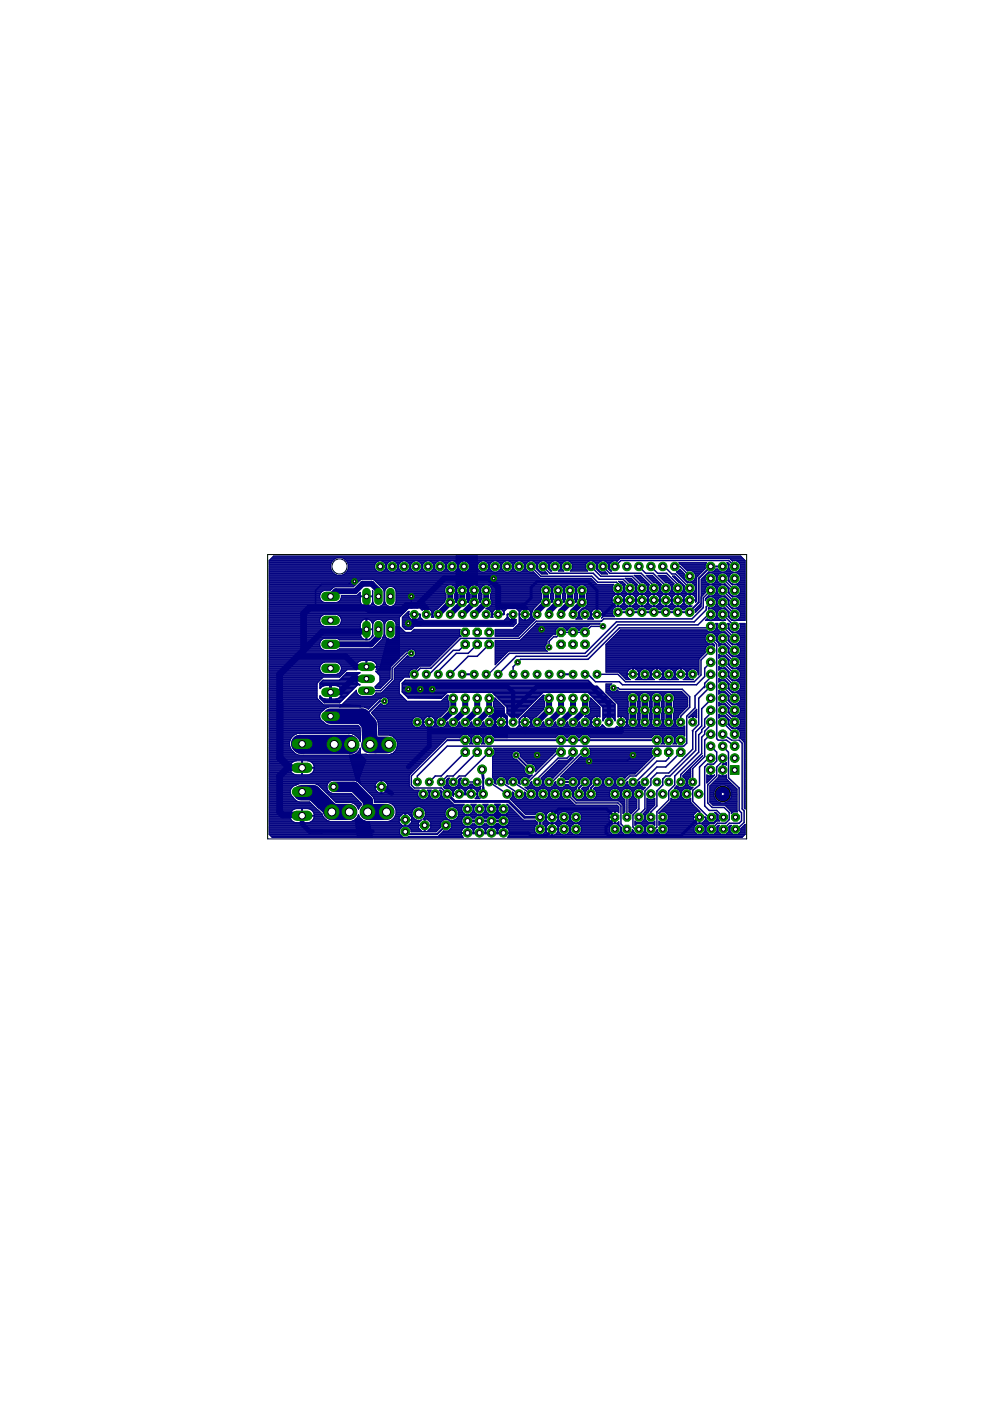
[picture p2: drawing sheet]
<svg xmlns="http://www.w3.org/2000/svg" width="210mm" height="297mm" viewBox="0 0 210 297" stroke-linecap="round" stroke-linejoin="round" font-family="sans-serif">
<path d="M152.1 167.1a1.65 1.65 0 0 1 2.6 .5 1.65 1.65 0 0 1-1.1 2.3 1.65 1.65 0 0 1-2-1.6h1.3a.35 .35 0 0 1 .5-.2 .35 .35 0 0 1 0 .6 .35 .35 0 0 1-.5-.3l-1.3-.1v-.4z" fill-rule="evenodd" fill="#000080" stroke="#000080" stroke-width=".21"/>
<path d="M146.2 127.3h-15.2l-3 3h-1.4v-5.1l-1.9-1.9h-10.8l-1.3 1.2v2.3l-1.7 1.7M146.2 129.6v.2M94.8 168.3l1.6 1.6h11.4l3.4 3.4h3.3v2.5M97.4 168.3h2.5M99 174.1h7.7M101.7 176.6h.1M101.7 174.1h.1M102.2 163.1l.2 2M102.4 167.1v1.2M148.3 173.3l-4 3.9h-15.2l-.6-.6v-1.3l1.9-2-1.8-1.8h-10.1l-1.4 1.5v3l-1.3 1.2h-3.2l-.6-.6h-12.9" fill="none" stroke="#000080" stroke-width=".61"/>
<g fill="none" stroke="#000080" stroke-width=".32">
<path d="M75.2 123.3h-.7l-.6 .6h-5.7l-1.3 1.3v3.6M87.2 138.5h-.9l-3.2 3.1v2.4l-2.4 2.5h-3M87.2 138.5h.1M87.2 126.4v2M98.6 136.6l-1.2 1.3h-1.3l-5.1 5.1h-.6M101.2 136.6l-1.9 1.9h-2.6l-3.8 3.8v.7M103.7 136.6l-2.5 2.5h-1.9l-3.8 3.9M104.7 122.6v.4l-.3 .3M112.6 120.1l2.1 2.1h10.8l1.2 1.2h4l.3 .4v.9M115.1 120.1l1.5 1.4h9.2l1.2 1.3h5.1l1.5 1.4v.5M125.3 120.1l2.1 2.1h6.6l2.1 2v.5M127.8 132.8h-2.5l-1.3 1.3h-5l-1 .9h-.6l-1 1v1.2"/>
<path d="M127.8 120.1l1.5 1.4h6.6l2.7 2.7v.5M130.4 120.1l1.3-1.3h22.8l1.3 1.3M131 129.8v.3M135.5 120.1l1.4 1.4h1.6l2.7 2.7v.5M138 120.1l1.4 1.4h1.9l2.4 2.4v.8M140.5 120.1h.3l1.6 1.6h.8l3 3M143.1 120.1h1.1l2 2.1M143.7 127.3h.1M146.2 129.8h.1M150.7 125.2l-1.6 1.6v2l-2.4 2.4h-18.7l-.5 .5h-13.8l-3.6 3.6h-12.4l-6.4 6.4h-2.2l-1.3 1.3M150.7 130.3h-.5l-2.2 2.2h-17l-6.6 6.6h-15l-3.8 3.9M150.7 127.7l-1 1v.6l-2.5 2.5h-16.5l-6.7 6.7h-16l-2.4 2.4"/>
<path d="M150.7 137.9l-2.1 2v3.2l-1.4 1.4h-14.6l-1.6-1.5h-4.4M150.7 132.8l-.3 .3h-19.1l-6.6 6.7h-14.3l-1.6 1.6v1.6M150.7 135.3l1.3 1.3v20l.3 .3h1.7l1.8 1.3M153.2 137.9l2.6 2.5M153.2 135.3l2.6 2.6M153.2 132.8l2.6 2.6M153.2 130.3l2.6 2.5M153.2 127.7l2.6 2.6M153.2 125.2l2.6 2.5M153.2 122.6l2.6 2.6M67.9 147.9h.3M67.9 147.6h.1"/>
<path d="M67.9 145.7h.2M67.9 145.5h.6M67.9 144.9h8M68 148.2h.7M68.1 144.6h7.5M68.3 148.5h4.2M68.3 144.4h7.2M68.6 148.7h3.6M69.9 147.9h.3M69.9 147.6h.3M69.9 147.4h.3M69.9 147.1h.3"/>
<path d="M69.9 146.5h.3M69.9 146.3h.3M69.9 146h.3M69.9 145.7h.3M69.9 145.5h.3M70.2 146.8h3.9M70.7 150.6v.6l-.6 .6M71.4 148.2h1.4M71.7 145.5h3.8M72 147.9h1.1M72.1 145.7h3.1M72.1 144.1h3.3"/>
<path d="M72.2 147.6h1.1M72.3 146h2.7M72.3 146l-.7-.6-1.4-.1v2.9M72.4 143.8h5.2v.2h-2.2M72.4 147.4h1.2M72.5 146.3h2.2M72.5 147.1a1.48 1.48 0 0 1-1.3 1.1h-2.5M72.5 147.1h1.4M72.5 147.1v-.2h-2.6v1.3M72.5 146.5h1.9M72.7 143.6h2.8M72.9 143.3h2.7"/>
<path d="M73.2 143h2.6M73.5 142.7h2.6M75.4 143.8l.2-.6 .7-.6h-2.7l-1.6 1.6h-3.5l-.6 .7v1.1l.6-.6 1.4-.1v1.3h2.6l-.2-.6M75.4 143.8h.1M75.4 144h.1M75.4 144l.2 .6M75.6 144.6l.7 .6h-8.4M75.8 145.2l-3.8 3.8h-3.2l-.9-1v-.4l.4 .4 .4 .2M85.3 146.5h42.3M85.3 146.3h42M85.3 146h41.8M85.3 145.7h41.5"/>
<path d="M85.3 145.5h40.6M85.3 145.2h40.3M85.3 144.9h40M85.4 146.8h9.4M85.5 144.6h39.6M85.7 147.1h8.8M85.8 144.4h39M86 147.4h8.2M86.2 147.6h7.8M86.5 147.9h7.2M94.8 156.9l-7.6 7.6v1.9l.6 .7h5.8l1.2 1.2M98.6 159.5l-5 5h-1.3l-1.3 1.3"/>
<path d="M101.2 159.5l-5.1 5h-1.3l-1.2 1.3M103.7 159.5l-5.1 5h-1.2l-1.3 1.3M104.4 146.8h10.7M104.7 147.1h10.1M104.9 147.4h9.7M105.2 147.6h9.1M105.5 147.9h8.5M105.8 148.2h7.9M106 148.5h7.5M106.3 148.7h6.9M106.6 149h6.3M106.9 149.3h5.7"/>
<path d="M107.1 149.5h5.3M107.4 149.8h4.7M107.5 151.2h3.2M107.5 150.9h3.5M107.5 150.6h3.8M107.5 150.4h4M107.5 150.1h4.3M107.8 151.5h2.6M108.1 151.7h2.1M108.7 151.8l-.5 .1-.7-.7v-1.3l-3.1-3.1h-9.6l-1.2 1.2h-7l-1.3-1.3v-1.8l.6-.7h38.8l1.2 1.3h.7l3.8 3.8v3.5l-.6-.8M108.7 151.8h.1M108.7 151.8l.1 .7 .1-.7 .8 .4 5.4-5.4h9.6l3.1 3.1v2.9l.6-.8"/>
<path d="M108.7 152.3h.2M108.7 152h.2M109.5 152h.4M119 159.5h-.7l-6.3 6.3h-.7M121.5 159.5l-1.3 1.2h-1.9l-4.4 4.5v.6M124 159.5h-.6l-6.3 6.3h-.7M124.7 146.8h3.2M125 147.1h3.2M125.3 147.4h3.1M125.5 147.6h3.2M125.8 147.9h3.2M126.1 148.2h3.2"/>
<path d="M126.4 148.5h3.1M126.6 148.7h3.2M126.9 149h3.2M127.2 149.3h3.1M127.4 149.5h3M127.7 149.8h2.7M127.8 152.5h.1M127.8 152.3h.3M127.8 152h.6M127.8 151.7h2.6M127.8 151.5h2.6M127.8 151.2h2.6"/>
<path d="M127.8 150.9h2.6M127.8 150.6h2.6M127.8 150.4h2.6M127.8 150.1h2.6M129 151.8h.1M129 151.8l-.6 .2M129 151.8v1.2h.2v-1.2l.6 .2M129 152.8h.2M129 152.5h.2M129 152.3h.2M129 152h.2M129.8 152h.6"/>
<path d="M130.1 145.8h.9l.3 .3h13.4l1.5 1.6v2.2l-1.9 1.9v1.3M130.1 152.3h.3M130.3 152.5h.1M134.2 143v-1.3h10.1v1.3M139.3 141.7v1.3M139.3 159.5v.6l-4.5 4.4h-1.2l-1.3 1.3h-.6M141.8 159.5v1.2l-.6 .7h-1.9l-4.5 4.4h-.6M144.3 159.5l-3.1 3.1h-1.9l-2.6 2.6v.6M149.4 145.5l-2 2.1v2.5l-1.8 1.7v5.8l-.6 .6h-50.2l-6.3 6.3v1.3M150.7 143v.6l-1.3 1.3v.9M150.7 148v.4l-1.9 1.9v3.6l-1.3 1.3v3.9l-5.5 5.4h-.8l-.7 .7v1.2l-1.2 1.3v3.2l-1.3 1.2v1.2M150.7 150.6v.6l-1.3 1.3v1.6l-.6 .6v.5l-.7 .6v3.7l-5 5v1.9l-1.3 1.3v1.9l-2.5 2.5v3.2l-.5 .5h-.8"/>
<path d="M150.7 153.1l-.2 .2v.6l-1.1 1.1v.7l-.6 .6v3.5l-4.5 4.4v1.6M150.7 145.5l-2.6 2.5v5.6l-1.3 1.3 .1 3.9-5.1 5.1h-2.5l-1.3 1.3v1.2l-1.3 1.3v3.8l-1.2 1.3v.5M150.7 140.4l-1.3 1.3v1.7l-1.7 1.8h-15.7l-.7-.7h-5l-1.6-1.5h-.7M150.7 155.7l-1.3 1.2v3.5l-2.5 2.5v2.9M150.7 158.2l1.3 1.3v1.8l-.7 .7h-1.2l-.7 .6v8.3l1 .9h1.6l1.4 1.5M153.2 148l2.6 2.6M153.2 150.6l2.6 2.5M153.2 153.1l2.6 2.6M153.2 155.7l1.9 1.2M153.2 158.2l1.3 1.3v5.4l2.2 2.2v4.7l.5 .5v1.7l-.5 .5h-2.1l-1.2 1.3M153.2 145.5l2.6 2.6M153.2 143l2.6 2.5"/>
<path d="M153.2 140.4l2.6 2.6M155.8 150.6h.1M155.8 140.4h.1M156.7 156.9l.7 .7v13.9l.4 .4v2.5l-1.5 1.4h-.4M70.4 172.1l-.2 .1M98.6 165.8h2.6M103.7 165.8l3.8 2.5M106.3 165.8l3.8 2.5M108.8 165.8l3.8 2.5M120.2 168.3l1.9 1.9h8.9l.7 .7v3.8l1.1 1.1h.1M122.8 168.3h.1M125.3 168.3h.1"/>
<path d="M132.9 168.3v5M134.2 160.1l-1.3 1.3h-8M135.5 168.3v3.2l-1.3 1.3v2.5l.5 .5h.8M150.7 160.7l-.2 .2h-.4l-1.8 1.7v3.8l-1.4 1.2v2.3l3.3 3.4h.7M153.2 160.7v.7l-1.2 1.2v1.9l-1.9 1.9v3.8l.9 1h2.5l1.1 1.1v1.5l-.7 .7h-1.8l-1.2 1.3"/>
</g>
<g fill="none" stroke="#000080" stroke-width="1.3">
<path d="M63.1 139.1h10.2l2.2 2.3h2.2M77.7 133.4l-.5 .5h-8.9l-2.7 2.7M77.7 126.4v.1M77.7 126.5v2.1M80.2 133.4v1.6l-1.5 1.6h-8.6M80.4 125.7l-.2 .7-.1-1.4-1.3-1.2h-1.9l-1.6 1.5h-4.1l-1.1 1.1M90.4 129l-.7-.6h-1.2l5.7-5.8h9.5l1.9 1.9v4h5.3l.4 .5M95.5 125.2v2.5l-2.6 2.6M95.5 125.2h.1M98 125.2v2.5l-2.5 2.6M98 125.2h.1M100.5 125.2v2.5l-2.5 2.6"/>
<path d="M100.5 125.2h.1M103.1 125.2v2.5l-2.6 2.6M103.1 125.2h.1M115.8 125.2v2.5l-1.9 1.9v.7M118.3 125.2v2.5l-1.9 1.9v.7M120.9 125.2v2.5l-1.9 1.9v.7M123.4 125.2v2.5l-1.9 1.9v.7M77.7 143.9h-2.9l-2.8 2.9h-1.9M87.2 145.5h.1M87.2 145.5l-.6 .6h5.1M88.5 153.1h.1M91.7 155h40"/>
<path d="M93.6 153.1h.1M96.1 148v2.6l-2.5 2.5M96.1 153.1h.1M98.6 148v2.6l-2.5 2.5M98.6 153.1h.1M101.2 148v2.6l-2.6 2.5M101.2 153.1h.1M103.7 148v2.6l-2.5 2.5M116.4 148v2.6l-2.5 2.5M119 148v2.6l-2.6 2.5M121.5 148v2.6l-2.5 2.5M124 148v2.6l-2.5 2.5"/>
</g>
<path d="M91 153.1h.1" fill="none" stroke="#000080" stroke-width="1.7"/>
<path d="M65.6 136.6l-6.3 6.4v17.7l1.9 1.9M88.5 128.4h-2.2l-1 .9h-7l-.8-.5h-11.9l-1.2 1.3v7.8M134.2 148v5.1M136.7 148v5.1M139.3 148v5.1M141.8 148v5.1M61.2 162.6l-1.9 1.9v7.6l.6 .7h3.8M61.2 162.6l.1 .2h2.8" fill="none" stroke="#000080" stroke-width="1.4"/>
<path d="M77.5 128.8h.7M77.5 128.5l1.5 .8M87.8 130.3v1.2l.7 .7h19.7l.6-.7v-1.2M90.4 129v1.3M105.6 128.5v1.8M87.2 145.5h20.3l1.3 1.3v6.3M91 153.1h.1M108.8 150.6l5.1-5.1h11.4l3.8 3.8v3.8M64.4 172.8l-.3 .2M68.2 176.3h10.8" fill="none" stroke="#000080" stroke-width=".93"/>
<path d="M77.2 133.9l-.1 .2M111.3 129v1.3" fill="none" stroke="#000080" stroke-width=".83"/>
<path d="M86.6 132.2h2.5M59.6 149v11.6l2.2 2.2M91 153.1v5.1l-4.4 4.4M91 154.4l.7 .6M106.3 153.1h.1M106.3 153.1v1.9M111.3 153.1v1.9M126.6 153.1v1.9M131.7 153.1v1.9M64.1 173v1.7l1.5 1.6h2.6M80.9 166.8l2.1 1.4" fill="none" stroke="#000080" stroke-width="1"/>
<g fill="none" stroke="#000080" stroke-width=".21">
<path d="M57.1 118.8v58.1M57.1 118.8l.9-.9h99l1 .9M57.1 120h13M57.1 119.8h13M57.1 119.7h13M57.1 119.5h13.1M57.1 119.4h13.1M57.1 119.3h13.2M57.1 119.1h13.3M57.1 119h13.3M57.1 118.8h13.5M57.2 118.7h13.5"/>
<path d="M57.4 118.5h13.5M57.5 118.4h13.7M57.7 118.2h13.9M57.8 118.1h99.4M58 117.9h99.1M72.4 118.2h85M72.8 118.4h84.7M73 118.5a1.9 1.9 0 0 1 .6 2.7M73 118.5a1.92 1.92 0 0 0-2.4 .3 1.92 1.92 0 0 0-.2 2.4M73.1 118.5h58.2M73.2 118.7h58M73.4 118.8h57.6"/>
<path d="M73.5 119h6.8M73.6 119.1h6.3M73.7 119.3h6.1M73.7 119.4h5.9M73.8 119.5h5.8M73.9 119.7h5.6M73.9 120h5.5M73.9 119.8h5.5M79.6 119.4a1.2 1.2 0 0 0 .8 1.9M79.9 119.1a1.2 1.2 0 0 1 1.9 .8M79.9 119.1l-.3 .3M81 119h1.8"/>
<path d="M81.3 119.1h1.2M81.4 119.3h.9M81.6 119.4h.6M81.7 119.5h.4M81.7 119.7h.3M81.8 119.8h.2M81.8 119.9a1.26 1.26 0 0 1-.9 1.4M81.8 120h.2M82.1 119.4a1.2 1.2 0 0 0 .8 1.9M82.5 119.1a1.2 1.2 0 0 1 1.8 .8M82.5 119.1l-.4 .3M83.5 119h1.8"/>
<path d="M83.8 119.1h1.2M84 119.3h.9M84.1 119.4h.6M84.2 119.5h.4M84.3 119.7h.3M84.3 119.8h.2M84.3 119.9a1.26 1.26 0 0 1-.9 1.4M84.3 120h.2M84.7 119.4a1.2 1.2 0 0 0 .7 1.9M85 119.1a1.2 1.2 0 0 1 1.9 .8M85 119.1l-.3 .3M86.1 119h1.8"/>
<path d="M86.4 119.1h1.1M86.5 119.3h.9M86.7 119.4h.5M86.7 119.5h.5M86.8 119.7h.3M86.9 119.8h.2M86.9 119.9a1.26 1.26 0 0 1-1 1.4M86.9 120h.1M87 119.9a1.26 1.26 0 0 0 1 1.4M87.2 119.4l-.2 .5M87.6 119.1a1.2 1.2 0 0 1 1.8 .8M87.6 119.1l-.4 .3"/>
<path d="M88.6 119h1.8M88.9 119.1h1.2M89.1 119.3h.8M89.2 119.4h.6M89.3 119.5h.4M89.3 119.7h.4M89.4 119.8h.2M89.4 119.9a1.26 1.26 0 0 1-.9 1.4M89.4 120h.2M89.6 119.9a1.26 1.26 0 0 0 .9 1.4M89.8 119.4l-.2 .5M90.1 119.1l.4-.2 .9 .2"/>
<path d="M90.1 119.1l-.3 .3M91.1 119h1.8M91.4 119.1l.4 .3M91.5 119.1h1.1M91.6 119.3h.9M91.8 119.4h.5M91.8 119.4l.2 .5M91.8 119.5h.4M91.9 119.7h.3M91.9 119.8h.2M92 119.9a1.26 1.26 0 0 1-1 1.4M92 120h.1"/>
<path d="M92.1 119.9a1.26 1.26 0 0 0 1 1.4M93.7 119h1.8M94 119.1a1.2 1.2 0 0 0-1.9 .8M94 119.1l.3 .3M94 119.1h1.2M94.1 119.3h.9M94.3 119.4h.6M94.3 119.4l.2 .5M94.4 119.5h.4M94.4 119.7h.3M94.5 119.9a1.22 1.22 0 0 1-.9 1.4M94.5 120h.2"/>
<path d="M94.5 119.8h.2M94.7 119.9a1.26 1.26 0 0 0 .9 1.4M95.2 119.1l.4-.2 .9 .2M95.2 119.1l-.5 .8M96.2 119h1.8M96.5 119.1l.4 .3M96.5 119.1h1.2M96.7 119.3h.9M96.7 117.9v1.4M96.8 119.4h.6M96.9 119.4l.1 .5M96.9 119.5h.4"/>
<path d="M97 119.7h.3M97 119.9a1.21 1.21 0 0 1-.9 1.4M97 120h.2M97 119.8h.2M97.2 119.9a1.26 1.26 0 0 0 .9 1.4M97.7 119.1l.4-.2 1 .2M97.7 119.1l-.5 .8M98.7 119h3.4M99.1 119.1l.3 .3M99.1 119.1h2.7M99.2 119.3h2.4M99.4 119.4h2.1"/>
<path d="M99.4 119.4l.2 .5M99.4 119.5h2M99.5 119.7h1.8M99.6 119.9a1.21 1.21 0 0 1-1 1.4M99.6 120h1.7M99.6 119.8h1.7M101.2 117.9v6.3l-.4-.2M101.5 119.4a1.2 1.2 0 0 0 .7 1.9M101.8 119.1l.4-.2 .9 .2M101.8 119.1l-.3 .3M102.8 119h1.8M103.1 119.1l.4 .3"/>
<path d="M103.1 119.1h1.2M103.3 119.3h.9M103.4 119.4h.6M103.5 119.4l.1 .5M103.5 119.5h.4M103.6 119.7h.3M103.6 120h.2M103.6 119.8h.2M103.6 119.9a1.21 1.21 0 0 1-.9 1.4M103.8 119.9a1.26 1.26 0 0 0 1 1.4M104 119.4l-.2 .5M104.3 119.1a1.2 1.2 0 0 1 1.9 .8"/>
<path d="M104.3 119.1l-.3 .3M105.3 119h1.9M105.7 119.1h1.1M105.8 119.3h.9M106 119.4h.6M106 119.5h.5M106.1 119.7h.3M106.2 120h.1M106.2 119.8h.1M106.2 119.9a1.21 1.21 0 0 1-1 1.4M106.3 119.9a1.21 1.21 0 0 1 1.2-1 1.21 1.21 0 0 1 1.2 1M106.3 119.9a1.21 1.21 0 0 0 1 1.4"/>
<path d="M107.9 119h1.8M108.2 119.1h1.2M108.4 119.3h.8M108.5 119.4h.6M108.6 119.5h.4M108.6 119.7h.3M108.7 120h.2M108.7 119.8h.2M108.7 119.9a1.21 1.21 0 0 1-.9 1.4M108.9 119.9a1.21 1.21 0 0 1 1.2-1 1.21 1.21 0 0 1 1.2 1M108.9 119.9a1.21 1.21 0 0 0 .9 1.4M110.4 119h1.8"/>
<path d="M110.8 119.1h1.1M110.9 119.3h.9M111 119.4h.6M111.1 119.5h.4M111.2 119.7h.3M111.3 120h.1M111.3 119.8h.1M111.3 119.9a1.21 1.21 0 0 1-1 1.4M111.4 119.9a1.21 1.21 0 0 1 1.2-1 1.21 1.21 0 0 1 1.2 1M111.4 119.9a1.21 1.21 0 0 0 1 1.4M113 119h1.8M113.3 119.1h1.1"/>
<path d="M113.4 119.3h.9M113.6 119.4h.6M113.7 119.5h.4M113.7 119.7h.3M113.8 120h.2M113.8 119.8h.2M113.8 119.9l-.1 .7M114 119.9a1.21 1.21 0 0 1 1.1-1 1.21 1.21 0 0 1 1.2 1M114 119.9a1.21 1.21 0 0 0 .9 1.4M115.5 119h1.8M115.8 119.1h1.2M116 119.3h.8"/>
<path d="M116.1 119.4h.6M116.2 119.5h.4M116.3 119.7h.3M116.3 120h.2M116.3 119.8h.2M116.3 119.9l-.1 .7M116.5 119.9v.5l.5 .7h-.2l-.6-.5M117 119.1l.5-.2 .9 .2M117 119.1l-.5 .8M118 119h1.9M118.4 119.1h1.1M118.4 119.1l.3 .3"/>
<path d="M118.5 119.3h.9M118.7 119.4h.5M118.7 119.4l.2 .5M118.7 119.5h.5M118.8 119.7h.3M118.9 120h.1M118.9 119.8h.1M118.9 119.9v.5l-.5 .7h1.1l-.5-.7v-.5M119.2 119.4l-.2 .5M119.5 119.1l.5-.2 .9 .2M119.5 119.1l-.3 .3M120.6 119h4.3"/>
<path d="M120.9 119.1h3.7M120.9 119.1l.3 .3M121.1 119.3h3.4M121.2 119.4h3.1M121.2 119.4l.2 .5M121.3 119.5h2.9M121.3 119.7h2.9M121.4 120h2.7M121.4 119.8h2.7M121.4 119.9v.5l-.5 .7h3.7l-.5-.7v-.5M124.3 119.4l-.2 .5M124.6 119.1l.5-.2 .9 .2"/>
<path d="M124.6 119.1l-.3 .3M125.7 119h1.8M126 119.1h1.1M126 119.1l.5 .8M126.1 119.3h.9M126.3 119.4h.6M126.4 119.5h.4M126.4 119.7h.3M126.5 119.8h.2M126.5 120h.2M126.5 119.9l-.1 .7M126.7 119.9a1.21 1.21 0 0 0 .9 1.4"/>
<path d="M126.8 119.4l-.1 .5M127.2 119.1l.4-.2 .9 .2M127.2 119.1l-.4 .3M128.2 119h1.8M128.5 119.1h1.2M128.5 119.1l.5 .8M128.7 119.3h.8M128.8 119.4h.6M128.9 119.5h.4M129 119.7h.3M129 119.8h.2M129 120h.2"/>
<path d="M129 119.9l-.1 .7M129.2 119.9v.5l.5 .7h-.2l-.6-.5M129.4 119.4l-.2 .5M129.7 119.1l-.3 .3M130.7 119h.2M130.9 119l-.7-.1-.5 .2M144.1 119.4h5.6M144.1 119.4l.1 .3h5.4M144.1 119.4l-.2-.1h5.9l-.1 .1M144.1 119.5h5.5M144.4 119.7l1.4 1.4 .7-.1 .4 .2M144.5 119.8h5"/>
<path d="M144.7 120h4.8M149.7 119.4l-.2 .5 .1 .6-1.9 1.9v5.1l-.2 .2 .1-.4M154.2 119.4h.3M154.2 119.4l-.1-.1h.2l.3 .3a1.24 1.24 0 0 0 1 1.7 1.24 1.24 0 0 0 1.4-1.4M154.2 119.4l.2 .5M154.3 119.5h.3M154.3 119.7h.3M154.4 120h.1M154.4 119.8h.2M154.4 119.9a1.21 1.21 0 0 1-.9 1.4M154.8 118.5h2.9M154.9 118.7l.4 .3"/>
<path d="M154.9 118.7l-.2-.3h-23.2l-.6 .6M155 118.7h2.8M155.1 118.8h2.9M155.3 119h.1M155.3 119a1.16 1.16 0 0 1 1.5 .4M156.2 119h1.8M156.5 119.1h1.5M156.7 119.3h1.3M156.8 119.4h1.2M156.8 119.4l.2 .5M156.9 119.5h1.1M156.9 119.7h1.1"/>
<path d="M157 120h1M157 119.8h1M158 118.8v12.7h-2.9M57.1 130.4h11.5M57.1 127.7h19.4M57.1 126.3h10.7M57.1 128.6h20.2M57.1 124.4h17.9M57.1 131.2h10.7M57.1 121.3h13.4M57.1 135.3h19.7M57.1 137.9h29.4"/>
<path d="M57.1 130.2h28.3M57.1 132.8h19.3M57.1 140h27.1M57.1 139.8h27.2M57.1 139.7h27.4M57.1 139.6h27.5M57.1 139.4h27.7M57.1 139.3h27.8M57.1 139.1h27.9M57.1 139h28.1M57.1 138.8h28.2M57.1 138.7h28.4"/>
<path d="M57.1 138.5h28.5M57.1 138.4h28.7M57.1 138.2h28.8M57.1 138.1h29M57.1 137.8h11.5M57.1 137.6h11.2M57.1 137.5h11.1M57.1 137.4h10.9M57.1 137.2h10.8M57.1 137.1h10.8M57.1 136.9h10.7M57.1 136.8h10.7"/>
<path d="M57.1 136.6h10.7M57.1 136.5h10.7M57.1 136.3h10.7M57.1 136.2h10.8M57.1 136.1h10.8M57.1 135.9h10.9M57.1 135.8h11M57.1 135.6h11.2M57.1 135.5h11.4M57.1 135.2h19.6M57.1 135h19.5M57.1 134.9h19.4"/>
<path d="M57.1 134.7h19.4M57.1 134.6h19.3M57.1 134.5h19.3M57.1 134.3h19.3M57.1 134.2h19.3M57.1 134h19.3M57.1 133.9h19.3M57.1 133.7h19.3M57.1 133.6h19.3M57.1 133.4h20.5M57.1 133.3h19.3M57.1 133.1h19.3"/>
<path d="M57.1 133h19.3M57.1 132.7h11.4M57.1 132.5h11.2M57.1 132.4h11M57.1 132.2h10.9M57.1 132.1h10.8M57.1 132h10.8M57.1 131.8h10.7M57.1 131.7h10.7M57.1 131.5h10.7M57.1 131.4h10.7M57.1 131.1h10.8"/>
<path d="M57.1 130.9h10.8M57.1 130.8h10.9M57.1 130.6h11M57.1 130.5h11.2M57.1 130.1h28.4M57.1 129.9h28.6M57.1 129.8h28.7M57.1 129.6h28.9M57.1 129.5h29M57.1 129.3h29.1M57.1 129.2h29.3M57.1 129.1h29.4"/>
<path d="M57.1 128.9h29.6M57.1 128.8h29.7M57.1 128.5h19.9M57.1 128.3h19.7M57.1 128.2h19.6M57.1 128h19.5M57.1 127.9h19.4M57.1 127.6h11.3M57.1 127.4h11.1M57.1 127.3h11M57.1 127.1h10.9M57.1 127h10.8"/>
<path d="M57.1 126.9h10.7M57.1 126.7h10.7M57.1 126.6h10.7M57.1 126.4h10.7M57.1 126.1h10.7M57.1 126h10.8M57.1 125.8h10.8M57.1 125.7h10.9M57.1 125.5h11.1M57.1 125.4h11.2M57.1 125.2h11.5M57.1 125.1h13"/>
<path d="M57.1 124.9h13.2M57.1 124.8h13.3M57.1 124.7h13.5M57.1 124.5h13.7M57.1 124.2h18M57.1 124.1h18.2M57.1 123.9h18.3M57.1 123.8h18.5M57.1 123.6h18.6M57.1 123.5h18.8M57.1 123.4h18.9M57.1 123.2h19.1"/>
<path d="M57.1 123.1h19.2M57.1 122.9h19.4M57.1 122.8h68.3M57.1 122.6h68.2l1.3 1.3h3.6l-.4 .6v.4M57.1 122.5h57.2M57.1 122.3h57.1M57.1 122.2h57M57.1 122h56.8M57.1 121.9h14.3M57.1 121.8h13.9M57.1 121.6h13.7M57.1 121.5h13.6"/>
<path d="M57.1 121.2h13.3M57.1 121h13.2M57.1 120.9h13.2M57.1 120.7h13.1M57.1 120.6h13M57.1 120.4h13M57.1 120.3h13M57.1 120.1h13M67.8 136.4a1.3 1.3 0 0 0 1 1.5M67.8 126.7l.2 .5 .8 .5M68 132.3l.8 .5M68.8 130.2a1.33 1.33 0 0 0-.8 2.1"/>
<path d="M68.8 135.3l-.5 .2-.5 .9M70.4 121.2a1.91 1.91 0 0 0 3.2 0M70.4 124.8l-.3 .4h-1.3a1.33 1.33 0 0 0-1 1.5M70.4 124.8h.1M71.3 130.2a1.33 1.33 0 0 1 .9 2.1M71.6 137.8h15.1M71.6 130.4h13.6M71.6 132.7h4.8M71.7 135.5h5.3M71.7 127.6h4.7M71.9 137.6h15.1M71.9 130.5h13.2"/>
<path d="M71.9 132.5h4.5M71.9 135.6h5.5M71.9 127.4h4.5M72 130.6h12.9M72 132.4h4.4M72.1 127.3h4.3M72.2 130.8h12.6M72.2 132.3l-.9 .5M72.2 132.2h4.2M72.2 127.1h4.2M72.2 130.9h12.5M72.2 132.1h4.3"/>
<path d="M72.2 127h4.2M72.3 132h4.2M72.3 131.1h12.4M72.3 126.9h4.1M72.3 131.2h12.4M72.3 131.8h4.3M72.4 126.7l-.2 .5-.9 .5M72.4 131.7h4.3M72.4 131.5h4.5M72.4 131.4h4.7M72.4 126.7h4M72.4 126.6h4"/>
<path d="M72.4 126.4h5.2M72.6 121.9h41.2M73 121.8h40.6M73.2 121.6h40.3M73.3 121.5h40M73.4 121.3h39.8M73.6 121.2h6.5M73.7 121h6.1M73.7 120.9h6M73.8 120.7h5.8M73.8 120.6h5.7M73.9 120.4h5.6"/>
<path d="M73.9 120.3h5.5M73.9 120.1h5.5M75.8 126.1l.6-.5v.8h1.2v2.3M75.8 126.1l-.3 .2M75.8 126.1h.6M76 126h.4M76.1 125.8h.3M76.3 125.7h.1M76.4 126.3h-4v.4M76.4 132.4v.9h2.6v-.9M76.4 134.5v-1h2.6v1M76.4 134.5l.2 .5"/>
<path d="M76.4 132.2v.2M76.5 127.9l-.1-1.4h2.6a1.82 1.82 0 0 1-.5 1.9l-.1 .1M76.5 127.9l.5 .6 .6 .2M76.6 131.8l-.2 .4M76.6 135l.3 .3M76.7 131.7l-.1 .1M76.9 131.5l.7-.3v4.4M76.9 131.5l-.2 .2M76.9 135.3l.1 .2M77 135.5l.4 .1M77.4 135.6h.2M77.6 127.7h.2"/>
<path d="M77.6 128.7h.1M77.6 128.6h.2M77.6 135.6h.1M77.6 135.3h.2M77.6 132.8h.2M77.6 135.6h.2M77.6 135.5h.2M77.6 135.2h.2M77.6 135h.2M77.6 134.9h.2M77.6 134.7h.2M77.6 134.6h.2"/>
<path d="M77.6 134.5h.2M77.6 134.3h.2M77.6 134.2h.2M77.6 134h.2M77.6 133.9h.2M77.6 133.7h.2M77.6 133.6h.2M77.6 133.3h.2M77.6 133.1h.2M77.6 133h.2M77.6 132.7h.2M77.6 132.5h.2"/>
<path d="M77.6 132.4h.2M77.6 132.2h.2M77.6 132.1h.2M77.6 132h.2M77.6 131.8h.2M77.6 131.7h.2M77.6 131.5h.2M77.6 131.4h.2M77.6 128.5h.2M77.6 128.3h.2M77.6 128.2h.2M77.6 128h.2"/>
<path d="M77.6 127.9h.2M77.6 127.6h.2M77.6 127.4h.2M77.6 127.3h.2M77.6 127.1h.2M77.6 127h.2M77.6 126.9h.2M77.6 126.7h.2M77.6 126.6h.2M77.8 128.7h.1M77.8 135.6h.1M77.8 133.4h1.2"/>
<path d="M77.8 126.4h1.2M78 135.6h-.2M78 135.6h.3M78.1 128.6h8.9M78.3 131.4h1.6M78.4 135.5h.1M78.4 128.5l-.6 .2M78.4 128.5h1.4M78.5 131.5h1M78.5 131.5l-.7-.3v4.4M78.5 135.3l-.5 .3M78.5 131.5l.5 .7"/>
<path d="M78.5 135.3h.1M78.6 128.3h.9M78.7 131.7h.7M78.7 135.2h.1M78.7 128.2h.7M78.8 131.8h.4M78.8 135h.1M78.8 128h.4M78.9 132h.3M78.9 137.5h16M78.9 134.9h.2M78.9 127.9h.2"/>
<path d="M78.9 134.7h.2M78.9 132.1h.2M79 127.7h.1M79 125.2v2.4M79 125.2v1.2h-1.2v2.3M79 132.2v.2M79 134.6h.1M79 132.2h.1M79 127.6h.1M79 125.2h.1M79 126.3h.1M79 134.5l-.5 .8"/>
<path d="M79 132.8h.1M79 134.5h.1M79 134.3h.1M79 134.2h.1M79 134h.1M79 133.9h.1M79 133.7h.1M79 133.6h.1M79 133.3h.1M79 133.1h.1M79 133h.1M79 132.7h.1"/>
<path d="M79 132.5h.1M79 132.4h.1M79 127.4h.1M79 127.3h.1M79 127.1h.1M79 127h.1M79 126.9h.1M79 126.7h.1M79 126.6h.1M79 126.1h.1M79 126h.1M79 125.8h.1"/>
<path d="M79 125.7h.1M79 125.5h.1M79 125.4h.1M79 127.6l.2 .4 .8 .6M79 134.6l.1 .2-.8 .9h-6.3l-.7-.4M79.2 122.9h46.4M79.2 137.4h15.8M79.2 131.8l-.2 .5v2.3M79.4 137.2h15.8M79.4 123.1h46.3M79.5 137.1h15.8M79.6 131.5l.4-.2 .9 .2"/>
<path d="M79.6 131.5l-.4 .3M79.6 123.2h46.3M79.6 136.9h15.9M79.7 123.4h46.3M79.8 136.8h15.8M79.8 123.5h46.4M79.9 136.6h15.9M80 123.6h46.3M80.1 136.5h15.8M80.1 123.8h46.3M80.2 136.3h15.9M80.3 123.9h49.8"/>
<path d="M80.4 136.2h15.8M80.4 124.1h14.6M80.5 136.1h15.9M80.6 131.4h1.8M80.6 124.2h14.1M80.7 135.9h15.8M80.7 128.5h1.6M80.7 124.4h13.9M80.8 135.8h15.8M80.9 124.5l.5 .8v2.3M80.9 131.5l.5 .8v2.3M80.9 131.5h1.2"/>
<path d="M80.9 135.6h15.9M81 128.3h1M81 135.5h1.4M81 124.7h1M81.1 131.7h.8M81.1 135.3h1M81.1 128.2h.8M81.2 135.2h.7M81.2 121.2h1.4M81.2 124.8h.6M81.2 131.8h.6M81.2 135l-.2 .6-1.8 1.8-.4 .1h-6.8l-.7 .4"/>
<path d="M81.2 135h.6M81.3 128h.4M81.3 124.9h.4M81.3 134.9h.4M81.3 132h.4M81.3 127.9h.4M81.3 125.1h.4M81.4 134.7h.2M81.4 132.1h.3M81.4 127.7h.2M81.4 121h1M81.4 132.2h.2"/>
<path d="M81.4 125.2h.2M81.4 126.3h.2M81.4 127.6l-.5 .8-.4 .2M81.4 134.6l-.2 .4M81.4 132.8h.2M81.4 134.6h.2M81.4 134.5h.2M81.4 134.3h.2M81.4 134.2h.2M81.4 134h.2M81.4 133.9h.2M81.4 133.7h.2"/>
<path d="M81.4 133.6h.2M81.4 133.4h.2M81.4 133.3h.2M81.4 133.1h.2M81.4 133h.2M81.4 132.7h.2M81.4 132.5h.2M81.4 132.4h.2M81.4 127.6h.2M81.4 127.4h.2M81.4 127.3h.2M81.4 127.1h.2"/>
<path d="M81.4 127h.2M81.4 126.9h.2M81.4 126.7h.2M81.4 126.6h.2M81.4 126.4h.2M81.4 126.1h.2M81.4 126h.2M81.4 125.8h.2M81.4 125.7h.2M81.4 125.5h.2M81.4 125.4h.2M81.5 120.9h.7"/>
<path d="M81.6 127.6l.2 .4 .7 .6M81.6 134.6l.2 .4M81.6 120.7h.5M81.7 120.6h.4M81.8 131.8l-.2 .5v2.3M81.8 135l.3 .4M81.8 120.4h.2M81.8 120.3h.2M81.8 120.1h.2M82.1 124.5l-.5 .8v2.3M82.1 131.5l.4-.2 1 .2M82.1 131.5l-.3 .3"/>
<path d="M82.1 124.5h-1.2l-1.6-1.5-.3-.2h-2.3l-.3 .2-1.5 1.4h-3.9l-.6 .4M82.1 135.4l-1.5 6.3-.7 .6M82.5 124.4l-.4 .1M83 124.4l.5 .1 .5 .8v2.3M83.1 131.4h1.6M83.2 135.5h13.7M83.2 128.5h3.9M83.4 124.5h11M83.5 131.5l.5 .8v2.3M83.5 131.5h1.2M83.5 135.3h13.6M83.5 128.3h10.1"/>
<path d="M83.6 124.7h10.8M83.6 131.7h1.1M83.6 135.2h13.6M83.7 128.2h10M83.7 121.2h1.4M83.7 124.8h10.6M83.8 131.8h.9M83.8 135a1.17 1.17 0 0 1-1.7 .4M83.8 135h13.6M83.8 128h10.1M83.8 124.9h10.5M83.8 132h.9"/>
<path d="M83.9 127.9h10.1M83.9 132.1h.8M83.9 125.1h10.4M83.9 134.7h13.7M83.9 127.7h10.2M83.9 121h1M83.9 132.2h.8M83.9 125.2h10.4M84 126.3h10.6M84 127.6l-.5 .8-.5 .2M84 134.6l-.2 .4M84 132.8h.7"/>
<path d="M84 134.6h13.5M84 134.5h13.5M84 134.3h13.5M84 134.2h13.5M84 134h1.9M84 133.9h1.7M84 133.7h1.6M84 133.6h1.4M84 133.4h1.3M84 132.8h.7l1.2 1.3h1.3l.6-.7h9.8l-.1 .2M84 133.3h1.2M84 133.1h1"/>
<path d="M84 133h.9M84 132.7h.7M84 132.5h.7M84 132.4h.7M84 127.6h10.3M84 127.4h10.3M84 127.3h10.4M84 127.1h10.4M84 127h10.5M84 126.9h10.6M84 126.7h10.6M84 126.6h10.6"/>
<path d="M84 126.4h10.6M84 126.1h10.6M84 126h10.6M84 125.8h10.4M84 125.7h10.4M84 125.5h10.3M84 125.4h10.3M84.1 120.9h.7M84.2 120.7h.5M84.2 120.6h.4M84.3 120.4h.2M84.3 120.3h.2"/>
<path d="M84.3 120.1h.2M85.3 131.2h1.8M85.3 132.7h23.6M85.3 132.5h23.8M85.3 132.4h23.9M85.3 132.2h24M85.3 132.1h24.1M85.3 132h24.1M85.3 131.8h24.1M85.3 131.7h24.1M85.3 131.5h24.1M85.3 131.4h2"/>
<path d="M85.3 131.1h1.6M85.3 130.9h1.5M85.3 132.8h2.5M85.4 140h7M85.4 130.8h1.3M85.5 133h2.2M85.6 139.8h7M85.6 130.6h1.1M85.6 133.1h1.9M85.7 139.7h7M85.7 130.5h.9M85.8 133.3h1.6"/>
<path d="M85.9 130.4h3.2l-.1 .3M85.9 139.6h7M86 130.2h1.8M86 139.4h7M86.1 139.3h.6M86.1 130.1h.5M86.3 121.2h1.4M86.3 139.1h.3M86.3 129.9h.4M86.4 139h.1M86.4 129.8h.3M86.4 139l-2.8 2.8v2.4"/>
<path d="M86.4 139l.6 .4M86.4 138h-.3l-3.4 3.5M86.5 138a.9 .9 0 0 1 1.1-.3 .9 .9 0 0 1 .5 1M86.5 121h1M86.5 138h-.1M86.6 130.2h1.2v1.3a1.24 1.24 0 0 1-1.1-.8M86.6 130.2l.2-.6h-.2l-1.3 1.3v1.9l.6 .6h1.3M86.6 120.9h.7M86.6 130.2h.1M86.6 130.3v.1M86.6 130.4l.1 .3M86.7 120.7h.5"/>
<path d="M86.8 120.6h.3M86.8 120.4h.3M86.9 120.3h.1M86.9 120.1h.1M87.3 134h10.2M87.4 133.9h10.1M87.5 137.6h7.2M87.6 133.7h9.9M87.7 133.6h9.8M87.7 139.3h5.5M87.8 131.2h.1M87.8 137.8h6.8"/>
<path d="M87.8 131.4h.1M87.8 131.1h.1M87.8 130.9h.1M87.8 130.8h.1M87.8 130.6h.1M87.8 130.5h.1M87.9 139.1h5.4M87.9 137.9h6.6M87.9 130.2h1.2M88 139h5.4M88 138.1h6.3M88.1 138.8h5.5"/>
<path d="M88.1 138.2h6.1M88.1 138.7l-.1 .3-.6 .4M88.1 138.7h5.6M88.1 138.5h5.8M88.1 138.4h5.9M88.4 131.4h1.2M88.6 128.5h4.8M88.6 131.2h.9M88.7 128.6h4.6M88.8 131.1h.5M88.8 121.2h1.4M88.9 128.8h4.2"/>
<path d="M88.9 130.9h.3M89 130.8h.1M89 130.7a1.24 1.24 0 0 1-1.1 .8v-1.3h1.1l.1 .7 .6 .6M89 121h1M89 130.6h.1M89 128.9h4M89.1 130.5h.1M89.2 120.9h.7M89.2 129.1h.9M89.3 120.7h.4M89.3 129.2h.5M89.3 120.6h.4"/>
<path d="M89.4 120.4h.2M89.4 120.3h.2M89.4 120.1h.2M89.5 129.3h.1M90.3 129v1.2h1.3M90.3 129h.1M90.3 129l-.8 .4-1-1h-1.3l-2.5 2.5v8.6l-2 2M90.3 130.1h.2M90.3 129.9h.2M90.3 129.8h.2M90.3 129.6h.2M90.3 129.5h.2"/>
<path d="M90.3 129.3h.2M90.3 129.2h.2M90.3 129.1h.2M90.5 129v1.3l1.3 .1M90.5 129l.5 .2 .5 .4M90.5 129h.1M90.5 130.2h1.3M90.6 129.1h2.2M91 129.2h1.5M91.2 129.3h1M91.3 121.2h1.5M91.4 129.5h.7"/>
<path d="M91.5 129.6l.1 .6M91.5 129.6h.5M91.5 130.8h.4M91.5 129.8h.4M91.5 121h1M91.6 130.6h.3M91.6 129.9h.2M91.6 130.5h.2M91.6 130.1h.2M91.6 130.4l-.1 .3M91.6 130.2h.1M91.6 130.3v.1"/>
<path d="M91.7 120.9h.7M91.8 130.5l.2 .4h-.5v-.2M91.8 120.7h.5M91.9 120.6h.3M91.9 120.4h.3M92 129.6l-.2 .9M92 120.3h.1M92 120.1h.1M93.9 121.2h1.4M94.1 121h1M94.2 120.9h.7M94.3 124.9v.5"/>
<path d="M94.3 125.4l.1 .5M94.3 120.7h.5M94.4 120.6h.4M94.4 124.5a1.24 1.24 0 0 1 2.1 0M94.4 124.5l-.1 .4M94.4 125.9l.2 1.1-.3 .6-1.5 1.5-.8 .5M94.5 120.4h.2M94.5 120.3h.2M94.5 120.1h.2M95.9 124.1h1.7M96.2 124.2h1.1M96.4 124.4h.7"/>
<path d="M96.4 126.3h.7M96.4 126.9h.7M96.4 126.7h.7M96.4 126.6h.7M96.4 126.4h.7M96.4 126.1h.7M96.4 126h.7M96.4 121.2h1.4M96.4 127h.6M96.5 124.5l.2 .4M96.5 124.5h.5M96.5 125.8h.5"/>
<path d="M96.5 127.1h.4M96.5 124.7h.4M96.6 125.7h.3M96.6 127.3h.3M96.6 124.8h.3M96.6 125.5h.3M96.6 121h1M96.6 127.4h.2M96.7 124.9v.5M96.7 125.4l-.3 .6v1l.3 .8M96.7 127.7h.1M96.7 127.6h.1"/>
<path d="M96.7 125.4h.1M96.7 125.2h.1M96.7 125.1h.1M96.7 124.9h.1M96.7 120.9v6.8M96.8 120.9h.7M96.8 124.9v.5M96.8 125.4l.2 .5M96.9 120.7h.5M96.9 120.6h.4M97 124.5a1.24 1.24 0 0 1 2 0M97 124.5l-.2 .4"/>
<path d="M97 125.9l.1 1.1-.4 .8M97 120.4h.2M97 120.3h.2M97 120.1h.2M97.2 135.1l-6 6.1h-2.3l-.6 .7M97.5 134.6l.3 .3h-14M97.5 133.6v1M97.5 134.9l-.3 .2M98.5 124.1h1.6M98.7 124.2h1.1M98.9 124.4h.8M98.9 126.3h.7"/>
<path d="M98.9 126.9h.7M98.9 126.7h.7M98.9 126.6h.7M98.9 126.4h.7M98.9 126.1h.7M98.9 126h.7M99 121.2h2.9M99 127h.6M99 125.9l-.1 1.1 .3 .8M99 124.5l.2 .4M99 124.5h.5M99 125.8h.5"/>
<path d="M99.1 127.1h.4M99.1 124.7h.4M99.1 125.7h.4M99.1 127.3h.3M99.1 124.8h.3M99.2 125.5h.2M99.2 121h2.5M99.2 127.4h.2M99.2 124.9v.5M99.2 125.4l-.2 .5M99.2 127.7h.1M99.2 127.6h.2"/>
<path d="M99.2 125.4h.2M99.2 125.2h.2M99.2 125.1h.2M99.2 124.9h.2M99.3 120.9h2.2M99.4 124.9v.5M99.4 125.4l.1 .5M99.4 120.7h2M99.5 120.6h1.9M99.5 124.5l-.1 .4M99.5 125.9l.1 1.1-.4 .8M99.5 120.4h1.8"/>
<path d="M99.6 120.3h1.7M99.6 120.1h1.7M100.8 124l-.9 .2-.4 .3M100.8 124l.8 .5M101 124.1h1.6M101.3 124.2h1.1M101.4 124.4h.8M101.5 126.3h.7M101.5 126.9h.7M101.5 126.7h.7M101.5 126.6h.7M101.5 126.4h.7"/>
<path d="M101.5 126.1h.7M101.5 126h.7M101.5 127h.6M101.6 125.9l-.1 1.1 .2 .8M101.6 124.5h.5M101.6 124.5l.1 .4M101.6 125.8h.5M101.6 127.1h.4M101.6 124.7h.4M101.6 125.7h.4M101.7 127.3h.3M101.7 125.5h.2"/>
<path d="M101.7 124.8h.2M101.7 127.4h.2M101.7 127.7h.1M101.7 127.6h.2M101.7 125.4h.2M101.7 125.2h.2M101.7 125.1h.2M101.7 124.9h.2M101.7 124.9v.5M101.7 125.4l-.1 .5M101.9 124.9v.5M101.9 125.4l.2 .5"/>
<path d="M102.1 124.5a1.24 1.24 0 0 1 2 0M102.1 125.9l.1 1.1-.5 .8M102.1 124.5l-.2 .4M103 121.2h1.4M103.1 129.1h2.3M103.2 121h1M103.4 128.9h9.9M103.4 120.9h.7M103.5 129.2h1.5M103.5 120.7h.4M103.5 124.1h11.8M103.5 120.6h.4"/>
<path d="M103.6 120.4h.2M103.6 120.3h.2M103.6 120.1h.2M103.7 128.8h9.8M103.8 129.3h1M103.8 124.2h11.2M103.9 128.6h9.7M103.9 129.5h.7M104 124.4h10.9M104 126.3h10.9M104 126.9h10.9M104 126.7h10.9"/>
<path d="M104 126.6h10.9M104 126.4h10.9M104 126.1h10.9M104 126h10.9M104 128.5h9.7M104.1 129.6h.5M104.1 127h10.7M104.1 129.6l.1 .9M104.1 125.9l-.1 1.1a1.19 1.19 0 0 1 .2 1.2 1.19 1.19 0 0 1-1 .7l-.2 .2 .7 .2 .4 .3M104.1 130.8h.4M104.1 124.5h10.7M104.1 124.5l.2 .4"/>
<path d="M104.1 129.8h.4M104.1 125.8h10.6M104.1 128.3h9.8M104.1 127.1h10.6M104.2 130.6h.2M104.2 124.7h10.5M104.2 129.9h.2M104.2 125.7h10.5M104.2 128.2h9.8M104.2 127.3h10.5M104.2 130.5l-.1 .4h.4v-.2M104.2 130.2h1.3"/>
<path d="M104.2 130.5h.2M104.2 130.1h.2M104.2 125.5h10.4M104.2 124.8h10.4M104.3 128h9.9M104.3 127.4h10.3M104.3 127.7h10.2M104.3 127.9h10M104.3 127.6h10.3M104.3 125.4h10.3M104.3 125.2h10.3M104.3 125.1h10.3"/>
<path d="M104.3 124.9h10.3M104.3 124.9v.5M104.3 125.4l-.2 .5M104.4 130.2h2.5M104.4 130.2h.1M104.4 130.3v.1M104.4 130.4l.1 .3M104.6 129.6l-.2 .6M105 137.9h10.9M105 140h.9M105 139.8h1M105 139.7h1.2"/>
<path d="M105 139.6h1.3M105 139.4h1.5M105 139.3h1.6M105 139.1h1.8M105 139h1.9M105 138.8h2.1M105 138.7h2.2M105 138.5h2.4M105 138.4h2.5M105 138.2h2.7M105 137.8h10.7M105 137.6h10.6"/>
<path d="M105 137.5h10.6M105 137.4h10.5M105 137.2h10.5M105 137.1h10.5M105 136.9h10.6M105 136.8h10.7M105 136.6h10.8M105 136.5h10.9M105 136.3h11M105 136.2h11M105 136.1h11M105 135.9h11"/>
<path d="M105 134.7h5M105 134.6h5.2M105 134.5h5.3M105 134.3h5.5M105 134.2h5.6M105 134h5.8M105 133.9h5.9M105 133.7h6.1M105 133.6h6.2M105.5 129h.1M105.5 129l-.5 .2-.4 .4M105.5 129v1.3l-1.3 .1"/>
<path d="M105.5 130.1h.2M105.5 129.9h.2M105.5 129.8h.2M105.5 129.6h.2M105.5 129.5h.2M105.5 129.3h.2M105.5 129.2h.2M105.5 129.1h.2M105.6 121.2h1.4M105.7 130.2h1.2M105.8 121h1M105.9 129.1h1.6"/>
<path d="M105.9 120.9h.7M106 120.7h.5M106.1 120.6h.3M106.2 120.4h.2M106.2 120.3h.1M106.2 120.1h.1M106.3 129.2h1M106.3 129.2l-.6-.2v1.3h1.2M106.3 129.2l.4 .4M106.4 129.3h.8M106.6 129.5h.4M106.7 129.6l.2 .6"/>
<path d="M106.7 129.6h.2M106.8 129.8h.1M106.8 129.9h.1M106.8 130.1h.1M106.9 130.2h.1M106.9 129.6l.6-.6h1.9l.7 .6M106.9 129.6v.7M107 131.4h1.2M107.2 131.2h.8M107.3 131.1h.6M107.5 130.9h.3M107.5 130.8h.2"/>
<path d="M107.5 130.6h.1M107.5 130.5h.1M107.6 130.2h1.1M107.7 130.7l-.2-.3 1.4-.1v1.2M107.7 130.7v.2M107.7 130.9l.1 .2M107.8 138.1l-2.6 2.6M107.8 131.1l.9 .4v-1.3h-1.1l-.1 .7-.6 .6M108.1 121.2h1.4M108.3 121h1M108.5 120.9h.7M108.6 120.7h.4"/>
<path d="M108.6 120.6h.4M108.7 120.4h.2M108.7 131.2h.2M108.7 131.4h.2M108.7 131.1h.2M108.7 130.9h.2M108.7 130.8h.2M108.7 130.6h.2M108.7 130.5h.2M108.7 120.3h.2M108.7 120.1h.2M108.9 131.5l.5-.2v.9l-.6 .6h-21l-.6 .6"/>
<path d="M109 133.3h2.5M109.1 133.1h2.6M109.2 133h2.6M109.3 131.4h.1M109.4 132.8h2.6M109.5 129.1h1.6M109.5 132.7h2.6M109.6 129.2h1.1M109.7 132.5h2.5M109.8 129.3h.7M109.8 132.4h2.6M109.9 129.5h.5"/>
<path d="M110 132.2h2.5M110.1 131.2h.5M110.1 130.2h1.2M110.1 132.1h2.6M110.1 132h2.7M110.1 131.8h2.9M110.1 131.7h3M110.1 131.5h3.2M110.1 131.4h.7M110.1 131.1h.3M110.1 130.9h.2M110.1 130.8h.1"/>
<path d="M110.1 130.6h.1M110.1 130.5h.1M110.1 130.1h.1M110.1 129.9h.1M110.1 129.8h.1M110.1 129.6h.2M110.1 129.6v2.6l-1.3 1.2M110.2 130.7l.3 .5 .7 .3M110.3 129.6l-.2 .6h2.5M110.3 135.8h5.7M110.4 135.6h5.8M110.6 135.5h5.7"/>
<path d="M110.6 121.2h1.4M110.7 129.2l.6-.2v2.5M110.7 129.2l-.4 .4M110.7 135.3h5.7M110.8 135.2h5.8M110.8 121h1M111 120.9h.7M111 135h5.7M111.1 120.7h.5M111.1 134.9h5.8M111.2 120.6h.3M111.2 120.4h.3"/>
<path d="M111.3 131.2h.1M111.3 131.4h.1M111.3 131.1h.1M111.3 130.9h.1M111.3 130.8h.1M111.3 130.6h.1M111.3 130.5h.1M111.3 130.1h.1M111.3 129.9h.1M111.3 129.8h.1M111.3 129.6h.1M111.3 129.5h.1"/>
<path d="M111.3 129.3h.1M111.3 129.2h.1M111.3 129.1h.1M111.3 120.3h.1M111.3 120.1h.1M111.3 134.7h5.7M111.4 129h.1M111.4 130.2h1.3M111.4 129v2.5l.4-.1 .5-.3M111.4 129a1.27 1.27 0 0 1 1.2 1.2M111.6 134.5h6.2M111.6 129.1h1.6"/>
<path d="M111.7 134.3h6.1M111.9 134.2h5.9M111.9 131.4h1.5M112 129.2h1.1M112 134h5.8M112.1 131.2h1.1M112.2 133.9h5.6M112.2 129.3h.8M112.3 131.1h.8M112.3 133.7h5.5M112.3 129.5h.6M112.4 130.9h.5"/>
<path d="M112.4 130.9l-.1 .2M112.4 129.6h.5M112.5 133.6h5.3M112.5 130.8h.4M112.5 129.8h.3M112.5 130.7l-.1 .2M112.5 130.6h.3M112.5 129.9h.3M112.6 130.5h.1M112.6 130.1h.1M112.6 130.4l-.1 .3M112.6 130.2h.1"/>
<path d="M112.6 130.3v.1M112.6 133.4h5.3M112.7 130.4h-2.6l.1 .3M112.7 130.5l.5 .7M112.8 133.3h5.3M112.8 121.3l.3-.1 1.4 1.4M112.9 133.1h5.3M112.9 129.6l-.2 .9M113.1 133h5.2M113.2 132.8h11.5M113.2 131.2l.3 .1-3.6 3.6h-4.9v-1.5h6.4M113.3 132.7h11.5"/>
<path d="M113.5 132.5h11.4M113.6 132.4h11.5M113.7 120.6l1.2 1.1h1.2l-.5-.5-.2 .1M113.7 120.6h.3M113.7 120.4h.3M113.8 132.2h13.3M113.8 120.3h.2M113.8 120.1h.2M113.9 120.7h.2M114 120.9h.2M114.1 121h.3M114.3 121.2h.3"/>
<path d="M114.4 121.3h1.3M114.6 121.5h1.3M114.6 124.9v.5M114.6 125.4l.2 .5M114.7 121.6h1.3M114.8 124.5a1.24 1.24 0 0 1 2 0M114.8 125.9l.1 1.1-.3 .6-1.5 1.5-.2 .5M114.8 124.5l-.2 .4M115.5 137.4l.2 .4 .4 .3h-11.1M115.5 137.1v.3M115.7 136.7l-.2 .4M115.9 136.5l-.2 .2"/>
<path d="M116.2 124.1h1.7M116.2 120.6h.4M116.3 120.4h.2M116.3 120.3h.2M116.3 120.1h.2M116.4 120.7h.2M116.5 124.2h1.1M116.5 120.9h.3M116.6 124.4h.8M116.7 121h.2M116.7 126.3h.7M116.7 126.9h.7"/>
<path d="M116.7 126.7h.7M116.7 126.6h.7M116.7 126.4h.7M116.7 126.1h.7M116.7 126h.7M116.8 127h.5M116.8 125.8h.5M116.8 124.5h.5M116.8 125.9l-.1 1.1 .3 .8M116.8 124.5l.2 .4M116.8 127.1h.5M116.9 125.7h.3"/>
<path d="M116.9 124.7h.3M116.9 127.3h.3M116.9 125.5h.3M116.9 124.8h.3M117 127.7h.1M117 127.6h.1M117 127.4h.1M117 125.4h.1M117 125.2h.1M117 125.1h.1M117 124.9h.1M117 124.9v.5"/>
<path d="M117 125.4l-.2 .5M117.1 124.9v.5M117.1 125.4l.2 .5M117.2 134.6l-1.2 1.2-.1 .7M117.3 124.5a1.24 1.24 0 0 1 2 0M117.3 125.9l.1 1.1-.4 .8M117.3 124.5l-.2 .4M117.8 134.6h-6.4M118.4 121h1M118.6 120.9h.7M118.7 120.7h.5M118.8 120.6h.3"/>
<path d="M118.8 124.1h1.6M118.8 120.4h.3M118.9 120.3h.1M118.9 120.1h.1M119 124.2h1.1M119.2 124.4h.8M119.3 126.3h.6M119.3 126.9h.6M119.3 126.7h.6M119.3 126.6h.6M119.3 126.4h.6M119.3 126.1h.6"/>
<path d="M119.3 126h.6M119.3 127h.6M119.3 125.8h.5M119.3 124.5h.5M119.3 125.9v1.1l.2 .8M119.3 124.5l.2 .4M119.4 127.1h.4M119.4 125.7h.4M119.4 124.7h.4M119.4 127.3h.3M119.5 125.5h.2M119.5 124.8h.2"/>
<path d="M119.5 127.4h.2M119.5 127.7h.1M119.5 127.6h.2M119.5 125.4h.2M119.5 125.2h.2M119.5 125.1h.2M119.5 124.9h.2M119.5 124.9v.5M119.5 125.4l-.2 .5M119.5 133h1.4M119.7 124.9v.5M119.7 125.4l.1 .5"/>
<path d="M119.7 133.1h1M119.8 125.9l.1 1.1-.4 .8M119.8 124.5a1.24 1.24 0 0 1 2.1 0M119.8 133.3h.8M119.8 124.5l-.1 .4M120 133.4h.5M120.1 133.6h.2M120.1 133.6h.2l.7-.7h1l.7 .7M120.1 133.6l-.7-.7h-1l-.6 .7v1M121 121h3.5M121.1 120.9h3.3M121.3 120.7h3"/>
<path d="M121.3 124.1h1.6M121.3 120.6h2.9M121.4 120.4h2.7M121.4 120.3h2.7M121.4 120.1h2.7M121.6 124.2h1.1M121.7 124.4h.8M121.8 126.3h.7M121.8 126.9h.7M121.8 126.7h.7M121.8 126.6h.7M121.8 126.4h.7"/>
<path d="M121.8 126.1h.7M121.8 126h.7M121.8 127h.6M121.9 125.8h.5M121.9 124.5h.5M121.9 125.9l-.1 1.1 .2 .8M121.9 124.5l.1 .4M121.9 127.1h.4M121.9 125.7h.4M121.9 124.7h.4M122 127.3h.3M122 125.5h.3"/>
<path d="M122 124.8h.3M122 127.4h.2M122 127.7h.1M122 127.6h.2M122 125.4h.2M122 125.2h.2M122 125.1h.2M122 124.9h.2M122 124.9v.5M122 125.4l-.1 .5M122.1 133h1.3M122.2 124.9v.5"/>
<path d="M122.2 125.4l.2 .5M122.2 133.1h1.1M122.3 131.1h1M122.4 124.5a1.24 1.24 0 0 1 2 0M122.4 133.3h.7M122.4 124.5l-.2 .4M122.4 125.9l.1 1.1-.5 .8M122.4 130.9h.7M122.4 130.9l-.3 .4h1.3l-.3-.4M122.5 130.8h.5M122.5 133.4h.5M122.6 130.6h.4"/>
<path d="M122.6 129.9h.3M122.6 130.5h.3M122.6 130.4h.3M122.6 130.2h.3M122.6 130.1h.3M122.7 129.8h.3M122.7 133.6h.2M122.7 133.6h.1l.7-.7h1.1l.5-.5h2l.2-.3h-13.4l-3.6 3.7h-5.3v5.1l.2-.2M122.8 129.6h.3M122.9 130.5l.2 .4M123 129.5h.2M123.1 129.6a1.14 1.14 0 0 1 1.9 0"/>
<path d="M123.1 129.6l-.2 .9M123.1 129.3h.3M123.2 129.2h.5M123.4 129.1h2.9M123.7 128.9h6.5M123.8 124.1h6.2M124 128.8h6.4M124.1 124.2h5.8M124.2 128.6h22.4M124.3 124.4h5.6M124.3 126.3h5.9M124.3 126.9h5.5"/>
<path d="M124.3 126.7h5.5M124.3 126.6h5.6M124.3 126.4h5.7M124.3 126.1h6.1M124.3 126h6.4M124.4 128.5h6.1M124.4 127h5.3M124.4 129.2h1.5M124.4 125.9l-.1 1.1a1.19 1.19 0 0 1 .2 1.2 1.19 1.19 0 0 1-1 .7l-.9 1v.6l-.2 .4M124.4 125.8h6.2M124.4 124.5h5.4M124.4 124.5l.2 .4"/>
<path d="M124.4 128.3h5.9M124.5 127.1h23.2M124.5 125.7h5.8M124.5 124.7h5.3M124.5 128.2h5.6M124.5 127.3h23.2M124.5 125.5h5.7M124.5 124.8h5.3M124.6 128h5.4M124.6 127.4h5.1M124.6 127.7h5.2M124.6 127.9h5.3"/>
<path d="M124.6 127.6h5.2M124.6 125.4h5.4M124.6 125.2h5.3M124.6 125.1h5.3M124.6 124.9h5.2M124.6 124.9v.5M124.6 125.4l-.2 .5M124.7 129.3h1.1M124.8 131.1h.8M124.9 129.5h.7M125 130.9h.5M125 130.9l-.4 .4h1.2l-.2-.2"/>
<path d="M125 129.6l.2 .4-.2 .9M125 129.6h.5M125.1 130.8h.4M125.1 129.8h.3M125.1 130.6h.3M125.1 129.9h.3M125.2 130.5h.1M125.2 130.2h1.3M125.2 130.1h.1M125.3 130.2h2.5M125.3 130.2h.1M125.3 130.3v.1"/>
<path d="M125.3 130.4l.2 .5M125.5 129.6l-.2 .6M125.5 130.9l.1 .2M125.9 129.2l-.4 .4M126.4 120.6l1.2 1.1h1.2l-.5-.5-.2 .1M126.4 120.6h.3M126.4 120.4h.3M126.5 129h.1M126.5 129l-.6 .2M126.5 129v1.3l-1.3 .1M126.5 130.1h.2M126.5 129.9h.2"/>
<path d="M126.5 129.8h.2M126.5 129.6h.2M126.5 129.5h.2M126.5 129.3h.2M126.5 129.2h.2M126.5 129.1h.2M126.5 120.3h.2M126.5 120.1h.2M126.5 120.7h.3M126.7 129v1.3l3.3 .1M126.7 129h.1M126.7 130.2h3.2"/>
<path d="M126.7 129l.5 .2M126.7 120.9h.2M126.8 129.1h3.3M126.8 121h.3M127 121.2h.3M127.1 121.3h1.3M127.2 129.2h2.8M127.2 129.2l.4 .4M127.3 121.5h1.3M127.4 129.3h2.5M127.4 121.6h1.3M127.5 129.5h2.3"/>
<path d="M127.6 130.9h.1M127.6 129.6h2.2M127.6 129.6l.2 .6M127.7 129.8h2.1M127.8 130.6h2.4M127.8 129.9h2M127.8 130.5h2.2M127.8 130.1h2M127.8 130.4l-.2 .5M127.8 130.2h.1M127.8 130.3v.1M127.8 130.8l-.3 .3 .1-.2"/>
<path d="M128.5 137.9h21M128.5 140h19.7M128.5 139.8h19.7M128.5 139.7h19.8M128.5 139.6h19.9M128.5 139.4h20M128.5 139.3h20.2M128.5 139.1h20.3M128.5 139h20.5M128.5 138.8h20.6M128.5 138.7h20.8M128.5 138.5h20.9"/>
<path d="M128.5 138.4h21.1M128.5 138.2h21.1M128.5 138.1h21M128.5 137.8h21M128.5 137.6h21M128.5 137.5h21.1M128.5 137.4h21.1M128.5 137.2h21.2M128.5 137.1h21.3M128.5 136.9h21.5M128.5 136.8h21.7M128.5 136.6h22.9"/>
<path d="M128.6 136.5h21.7M128.7 136.3h21.3M128.9 136.2h21M128.9 120.6h.4M129 120.4h.2M129 136.1h20.7M129 120.3h.2M129 120.1h.2M129.1 120.7h.2M129.2 135.9h20.4M129.2 120.9h.3M129.3 135.8h20.3"/>
<path d="M129.4 121h.2M129.5 135.6h20M129.6 135.5h19.9M129.7 127.1v.1M129.7 127.3l.1 .4M129.8 135.3h19.7M129.8 124.9l.2 .5M129.8 127.7l.4 .5 .7 .3M129.9 135.2h19.6M129.9 126.6l-.2 .5M130 125.4a1.23 1.23 0 0 0 2 0M130 126.4l-.1 .2"/>
<path d="M130 135h19.5M130.2 134.9h19.4M130.3 126.1l-.3 .3M130.3 134.7h19.3M130.5 134.6h19.3M130.6 134.5h19.3M130.7 126l-.4 .1M130.8 134.3h19.3M130.8 128.6a1.21 1.21 0 0 0-1 .9 1.21 1.21 0 0 0 .5 1.3h-2.6M130.9 127.7h.2M130.9 126.3h.2M130.9 134.2h23.1"/>
<path d="M130.9 128.5h.2M130.9 128.3h.2M130.9 128.2h.2M130.9 128h.2M130.9 127.9h.2M130.9 127.6h.2M130.9 127.4h.2M130.9 127h.2M130.9 126.9h.2M130.9 126.7h.2M130.9 126.6h.2M130.9 126.4h.2"/>
<path d="M130.9 126.1h.2M130.9 126h.2M130.9 125.9h.1M130.9 125.9v2.6M130.9 125.9l-.2 .1M130.9 128.5h.1M131.1 134h22.7M131.2 133.9h18.9M131.2 123.4h.8M131.3 128.6l.4 .2 .4 .5h.4l.4-.5 .4-.2M131.3 126h2M131.3 126l-.2-.1v2.6h.4"/>
<path d="M131.3 126l.6 .3M131.4 133.7h18.5M131.4 123.5h.8M131.4 125.8h1.7M131.5 128.5h1.6M131.6 123.6h.7M131.6 128.8h1.3M131.7 126.1h1.2M131.7 125.7h1.1M131.8 128.3h1M131.8 123.8h.7M131.8 128.9h1"/>
<path d="M131.9 126.3h.8M131.9 125.5h.8M131.9 126.3l.1 .1M131.9 128.2h.7M131.9 123.9h.7M132 129.1h.6M132 126.4h.5M132 125.4h.5M132 126.4l.3 .5M132.1 129.2h.4M132.1 128h.4M132.1 124.1h.4"/>
<path d="M132.1 125.2h.4M132.1 124.2h.4M132.1 126.6h.3M132.1 125.1h.3M132.2 124.4h.2M132.2 127.9h.2M132.2 126.7h.2M132.2 124.9h.2M132.2 124.8h.2M132.2 124.7h.2M132.2 124.5h.2M132.2 124.9l-.2 .5"/>
<path d="M132.2 127.7h.1M132.2 127.7l-.7 .8M132.2 126.9h.1M132.3 127.6h.1M132.3 126.9v.1M132.3 127.6l-.1 .1M132.3 127.6l.1 .1M132.4 124.9l.1 .5M132.4 127.7l.3 .5 .8 .3M132.4 126.6l-.1 .3M132.5 122.6h1.4l1.3 1.3M132.5 125.4a1.23 1.23 0 0 0 2.1 0"/>
<path d="M132.6 122.6l.9 .9M132.6 122.6h.1M132.6 126.4l-.2 .2M132.6 123.9l-.6-.6h-.9l.4 .3a1.16 1.16 0 0 1 .7 1.3M132.6 123.9l-.2 .6v.4M132.7 122.8h1.3M132.9 122.9h1.3M132.9 126.1l-.3 .3M133 123.1h1.3M133.1 123.2h1.3M133.2 126l-.3 .1M133.3 123.4h1.3"/>
<path d="M133.4 123.5h1.3M133.5 127.7h.1M133.5 126.3h.1M133.5 128.5h.1M133.5 128.3h.1M133.5 128.2h.1M133.5 128h.1M133.5 127.9h.1M133.5 127.6h.1M133.5 127.4h.1M133.5 127h.1M133.5 126.9h.1"/>
<path d="M133.5 126.7h.1M133.5 126.6h.1M133.5 126.4h.1M133.5 126.1h.1M133.5 126h.1M133.5 125.9v2.6M133.5 125.9h.1M133.5 125.9l-.3 .1M133.6 125.9v2.6M133.6 125.9l.3 .1M133.6 125.9l.1 .1M133.6 128.5h.1"/>
<path d="M133.8 123.5a1.21 1.21 0 0 1 .9 1.4M133.8 128.6l.4 .2 .4 .5h.4l.4-.5 .4-.2M133.9 126h1.9M133.9 126l.5 .3M134 125.8h1.7M134 128.5h1.6M134 128.5h-.4M134.1 123.6h.8M134.2 128.8h1.3M134.2 126.1h1.2M134.3 125.7h1.1M134.3 128.3h1"/>
<path d="M134.3 123.8h.7M134.4 128.9h.9M134.4 126.3h.8M134.4 125.5h.8M134.4 126.3l.2 .1M134.5 128.2h.7M134.5 123.9h.7M134.5 129.1h.6M134.5 122h1.3M134.6 126.4h.5M134.6 125.4h.5M134.6 126.4l.2 .5"/>
<path d="M134.6 124.1h.5M134.6 129.2h.4M134.6 128h.4M134.6 125.2h.4M134.6 124.2h.4M134.7 126.6h.3M134.7 122.2h1.3M134.7 125.1h.3M134.7 124.4h.2M134.7 127.9h.3M134.7 126.7h.2M134.7 124.9h.2"/>
<path d="M134.7 124.8h.2M134.7 124.7h.2M134.7 124.5h.2M134.7 124.9l-.1 .5M134.8 127.7h.1M134.8 127.7l-.8 .8M134.8 126.9h.1M134.8 122.3h1.3M134.8 127.6h.1M134.8 126.9l.1 .1M134.8 127.6v.1M134.8 127.6l.1 .1"/>
<path d="M134.9 124.9l.2 .5M134.9 127.7l.7 .8M135 122.5h1.2M135 126.6l-.2 .3M135.1 125.4a1.22 1.22 0 0 0 2 0M135.1 122.6h1.3M135.1 126.4l-.1 .2M135.2 123.9l-.3 .6v.4M135.3 122.8h1.2M135.4 122.9h1.3M135.6 123.1h1.2M135.6 128.5h.4"/>
<path d="M135.7 123.2h1.3M135.8 126l-.7 .4M135.8 123.4h1.3M136 123.5h1.3M136 127.7h.2M136 126.3h.2M136 128.5h.2M136 128.3h.2M136 128.2h.2M136 128h.2M136 127.9h.2M136 127.6h.2"/>
<path d="M136 127.4h.2M136 127h.2M136 126.9h.2M136 126.7h.2M136 126.6h.2M136 126.4h.2M136 126.1h.2M136 126h.2M136 125.9v2.6M136 123.5l-1.5-1.5h1.2l2 1.9M136 125.9h.1M136 125.9l-.2 .1"/>
<path d="M136 128.5h.1M136.2 125.9v2.6M136.2 125.9l.2 .1M136.2 125.9v.1M136.2 128.5h.1M136.3 123.5a1.26 1.26 0 0 1 1 1.4M136.3 128.6l.5 .2 .4 .5h.3l.5-.5 .4-.2M136.4 126h1.9M136.4 126l.4 .1M136.5 125.8h1.7M136.6 128.5h1.6M136.7 123.6h.7"/>
<path d="M136.7 128.8h1.3M136.8 126.1h1.2M136.8 126.1l.1 .2M136.8 125.7h1.1M136.8 128.3h1.1M136.9 123.8h.7M136.9 128.9h.9M136.9 126.3h.9M136.9 125.5h.9M136.9 126.3l.2 .1M137 128.2h.7M137 123.9h.7"/>
<path d="M137 129.1h.7M137.1 122h1.2M137.1 126.4l.1 .2M137.1 126.4h.5M137.1 125.4h.5M137.1 124.1h.5M137.1 129.2h.5M137.1 128h.5M137.2 125.2h.4M137.2 124.2h.3M137.2 126.6h.3M137.2 122.2h1.3"/>
<path d="M137.2 126.6l.2 .3M137.2 127.9h.3M137.2 125.1h.3M137.2 124.4h.3M137.3 126.7h.2M137.3 124.9h.1M137.3 124.8h.1M137.3 124.7h.1M137.3 124.5h.1M137.3 124.9l-.2 .5M137.3 127.7h.1M137.3 127.7l-.4 .5-.7 .3"/>
<path d="M137.3 126.9h.1M137.4 122.3h1.2M137.4 127.6h.1M137.4 126.9v.1M137.4 127.6l-.1 .1M137.4 127.6l.2 .5 .5 .4M137.4 124.9l.2 .5M137.5 122.5h1.3M137.5 126.6l-.1 .3M137.6 125.4a1.22 1.22 0 0 0 2 0M137.6 122.6h1.3M137.7 123.9l-.3 .6v.4"/>
<path d="M137.8 126.3l-.3 .3M137.8 122.8h1.3M137.9 122.9h1.3M138.1 123.1h1.3M138.1 128.5h.4M138.2 123.2h1.3M138.3 126l-.5 .3M138.4 123.4h1.3M138.5 123.5h1.3M138.5 127.7h.2M138.5 126.3h.2M138.5 128.5h.2"/>
<path d="M138.5 128.3h.2M138.5 128.2h.2M138.5 128h.2M138.5 127.9h.2M138.5 127.6h.2M138.5 127.4h.2M138.5 127h.2M138.5 126.9h.2M138.5 126.7h.2M138.5 126.6h.2M138.5 126.4h.2M138.5 126.1h.2"/>
<path d="M138.5 126h.2M138.5 125.9v2.6M138.5 123.5l-1.5-1.5h1.3l2 1.9M138.5 125.9h.1M138.5 125.9l-.2 .1M138.5 128.5h.1M138.7 125.9v2.6M138.7 125.9l.2 .1M138.7 125.9v.1M138.7 128.5h.1M138.9 123.5a1.26 1.26 0 0 1 .9 1.4M138.9 128.6l.4 .2 .4 .5h.4l.4-.5 .4-.2"/>
<path d="M138.9 126h2M138.9 126l.4 .1M139 125.8h1.8M139.1 128.5h1.6M139.2 123.6h.8M139.3 128.8h1.2M139.3 126.1h1.2M139.3 126.1l.2 .2M139.3 125.7h1.2M139.4 128.3h1M139.4 123.8h.7M139.4 128.9h1"/>
<path d="M139.5 126.3h.8M139.5 125.5h.8M139.5 126.3l.1 .1M139.6 128.2h.7M139.6 123.9h.7M139.6 129.1h.6M139.6 122h1.6M139.6 126.4l.1 .2M139.6 126.4h.6M139.6 125.4h.6M139.7 124.1h.4M139.7 129.2h.4"/>
<path d="M139.7 128h.4M139.7 125.2h.4M139.7 124.2h.4M139.7 126.6h.4M139.7 122.2h1.7M139.7 126.6l.2 .3M139.8 127.9h.2M139.8 125.1h.2M139.8 124.4h.2M139.8 126.7h.2M139.8 124.9h.2M139.8 124.8h.2"/>
<path d="M139.8 124.7h.2M139.8 124.5h.2M139.8 124.9l-.2 .5M139.8 127.7l-.3 .5-.8 .3M139.8 127.7h.2M139.9 126.9h.1M139.9 122.3h1.6M139.9 127.6h.1M139.9 126.9v.1M139.9 127.6l-.1 .1M139.9 127.6l.3 .5 .5 .4M140 124.9l.2 .5"/>
<path d="M140 122.5h1.6M140.1 126.6l-.2 .3M140.2 125.4a1.22 1.22 0 0 0 2 0M140.2 122.6h1.6M140.3 123.9l-.3 .6v.4M140.3 126.3l-.2 .3M140.3 122.8h1.6M140.5 122.9h1.6M140.6 123.1h1.6M140.7 128.5h.4M140.8 123.2h1.6M140.9 126l-.6 .3"/>
<path d="M140.9 123.4h1.6M141.1 123.5h1.6M141.1 127.7h.2M141.1 126.3h.2M141.1 128.5h.2M141.1 128.3h.2M141.1 128.2h.2M141.1 128h.2M141.1 127.9h.2M141.1 127.6h.2M141.1 127.4h.2M141.1 127h.2"/>
<path d="M141.1 126.9h.2M141.1 126.7h.2M141.1 126.6h.2M141.1 126.4h.2M141.1 126.1h.2M141.1 126h.2M141.1 125.9v2.6M141.1 123.5l-1.6-1.5h1.6l1.8 1.8M141.1 125.9h.1M141.1 125.9l-.2 .1M141.1 128.5h.1M141.3 125.9v2.6"/>
<path d="M141.3 125.9l.2 .1M141.3 125.9v.1M141.3 128.5h.1M141.4 123.5a1.26 1.26 0 0 1 1 1.4M141.4 128.6l.5 .2 .4 .5h.3l.4-.5 .5-.2M141.5 126h1.9M141.5 126l.4 .1M141.6 125.8h1.7M141.6 128.5h1.6M141.7 123.6h1.1M141.8 128.8h1.3M141.8 126.1h1.2"/>
<path d="M141.9 126.1l.1 .2M141.9 125.7h1.1M141.9 128.3h1.1M141.9 123.8h1M142 128.9h.9M142 126.3h.9M142 125.5h.9M142 126.3l.2 .1M142.1 128.2h.7M142.1 123.9h.7M142.1 129.1h.7M142.2 126.4l.1 .2"/>
<path d="M142.2 126.4h.5M142.2 125.4h.5M142.2 124.1h.5M142.2 129.2h.5M142.2 128h.5M142.2 125.2h.4M142.3 124.2h.3M142.3 126.6h.3M142.3 126.6l.1 .3M142.3 127.9h.3M142.3 125.1h.3M142.3 124.4h.3"/>
<path d="M142.3 126.7h.2M142.4 124.9h.1M142.4 124.8h.1M142.4 124.7h.1M142.4 124.5h.1M142.4 124.9l-.2 .5M142.4 127.7l-.4 .5-.7 .3M142.4 127.7h.1M142.4 126.9h.1M142.4 127.6h.1M142.4 126.9l.1 .1M142.4 127.6v.1"/>
<path d="M142.4 127.6l.1 .1M142.5 127.7l.7 .8M142.5 124.9l.2 .5M142.6 122.2h.5M142.6 126.6l-.2 .3M142.7 125.4a1.22 1.22 0 0 0 2 0M142.7 122.3h.5M142.9 126.3l-.3 .3M142.9 122.5h.5M142.9 123.8l-.4 .7v.4M143 122.6h.5M143.2 122.8h.5"/>
<path d="M143.2 128.5h.4M143.3 122.9h.5M143.5 121.3h1.3M143.5 123.1h.5M143.6 127.7h.2M143.6 126.3h.2M143.6 128.5h.2M143.6 128.3h.2M143.6 128.2h.2M143.6 128h.2M143.6 127.9h.2M143.6 127.6h.2"/>
<path d="M143.6 127.4h.2M143.6 127h.2M143.6 126.9h.2M143.6 126.7h.2M143.6 126.6h.2M143.6 126.4h.2M143.6 126.1h.2M143.6 126h.2M143.6 123.2h.5M143.6 121.5h1.3M143.6 125.9v2.6M143.6 125.9h.1"/>
<path d="M143.6 125.9l-.7 .4M143.6 128.5h.1M143.6 121.2h1M143.8 123.4h.5M143.8 121.6h1.3M143.8 125.9l.2 .1M143.8 125.9v.1M143.8 125.9v2.6M143.8 128.5h.1M143.8 121h.7M143.9 121.8h1.2M144 123.5a1.26 1.26 0 0 1 .9 1.4"/>
<path d="M144 128.6l.4 .2 .4 .5h.4l.4-.5 .4-.2M144 126h1.9M144 120.9h.3M144 126l.4 .1M144.1 121.9h1M144.1 120.7h.1M144.1 125.8h1.7M144.1 120.7l1 1a1.2 1.2 0 0 0 .9 1.7M144.1 120.7l-.7 .6 2.4 2.3 .2-.1M144.2 128.5h1.6M144.2 122h.9M144.3 123.6h.2"/>
<path d="M144.3 128.8h1.3M144.3 122.2h.8M144.4 126.1h1.2M144.4 126.1l.1 .2M144.4 125.7h1.1M144.4 123.5h-.5l-1.3-1.4h.4l2.1 2.1M144.5 128.3h1M144.5 123.8h.2M144.5 122.3h.6M144.5 128.9h1M144.5 126.3l.2 .1M144.6 126.3h.8"/>
<path d="M144.6 125.5h.8M144.6 128.2h.7M144.6 123.9h.2M144.6 122.5h.5M144.7 129.1h.6M144.7 126.4l.1 .2M144.7 126.4h.5M144.7 125.4h.5M144.7 124.1h.3M144.8 129.2h.4M144.8 128h.4M144.8 125.2h.4"/>
<path d="M144.8 122.6h.3M144.8 124.2h.3M144.8 126.6h.3M144.8 126.6l.2 .3M144.8 127.9h.3M144.8 125.1h.3M144.8 120.1h4.7M144.9 124.4h.2M144.9 126.7h.2M144.9 124.9h.2M144.9 124.8h.2M144.9 124.7h.2"/>
<path d="M144.9 124.5h.2M144.9 124.9l-.2 .5M144.9 127.7l-.4 .5-.7 .3M144.9 127.7h.1M144.9 122.8h.3M144.9 126.9h.1M144.9 127.3v.1M145 127.6h.1M145 126.9v.1M145 127.6l-.1 .1M145 127.6v.1M145 120.3h4.5"/>
<path d="M145 127.2h.1M145 127.7l.8 .8M145.1 124.9l.1 .5M145.1 122.9h.2M145.1 120.4h4.4M145.1 124.2v.7M145.1 126.6l-.1 .3M145.2 123.1h.2M145.2 125.4a1.24 1.24 0 0 0 2.1 0M145.3 120.6h4.2M145.4 123.2h.2M145.4 126.3l-.3 .3"/>
<path d="M145.4 120.7h4M145.5 123.4h2.2M145.6 120.9h3.6M145.7 123.5h2M145.7 121h.2M145.8 128.5h.4M145.9 126l-.5 .3M146.2 127.7h.1M146.2 126.3h.1M146.2 128.5h.1M146.2 128.3h.1M146.2 128.2h.1"/>
<path d="M146.2 128h.1M146.2 127.9h.1M146.2 127.6h.1M146.2 127.4h.1M146.2 127h.1M146.2 126.9h.1M146.2 126.7h.1M146.2 126.6h.1M146.2 126.4h.1M146.2 126.1h.1M146.2 126h.1M146.2 125.9v2.6"/>
<path d="M146.2 125.9h.1M146.2 125.9l-.3 .1M146.3 128.5h.4l-.2 .1M146.3 125.9v2.6M146.3 125.9l.3 .1M146.3 125.9l.1 .1M146.3 128.5h.1M146.5 123.5a1.26 1.26 0 0 1 .9 1.4M146.5 126h1.2M146.6 126l.3 .1M146.6 121h2.5M146.7 125.8h1"/>
<path d="M146.8 123.6h.9M146.9 123.2h.8M146.9 126.1h.8M146.9 121.2a1.21 1.21 0 0 1 .5 1.2 1.21 1.21 0 0 1-.9 1M146.9 121.2h2M146.9 126.1l.2 .2M147 125.7h.7M147 123.8h.7M147 123.1h.7M147.1 121.3h1.7M147.1 126.3l.1 .1M147.1 126.3h.6"/>
<path d="M147.1 125.5h.6M147.2 123.9h.5M147.2 122.9h.5M147.2 121.5h1.5M147.2 126.4l.2 .2M147.3 126.4h.4M147.3 125.4h.4M147.3 124.1h.4M147.3 122.8h.4M147.3 121.6h1.2M147.3 125.2h.4M147.3 124.2h.4"/>
<path d="M147.4 129.3h.6M147.4 126.6h.3M147.4 122.6h.3M147.4 121.8h1M147.4 126.6l.2 .5M147.4 129.2h.7M147.4 125.1h.3M147.4 124.4h.3M147.4 129.5h.4M147.4 126.7h.3M147.4 122.5h.3M147.4 121.9h.8"/>
<path d="M147.4 129.8h.2M147.4 129.6h.3M147.4 124.9h.3M147.4 124.8h.3M147.4 124.7h.3M147.4 124.5h.3M147.4 122.3h.4M147.4 122h.7M147.4 124.9l-.1 .5M147.5 126.9h.2M147.5 127.6h.1M147.5 129.1h.8"/>
<path d="M147.5 127.4h.2M147.5 127h.2M147.6 127.1v.1M147.7 128.9h.7M147.8 128.8h.8M148 128.6h.7M148 122.2h-.6M148.1 128.5h.6M148.3 128.3h.4M148.4 128.2h.3M148.5 128h.2M148.7 127.7h.1"/>
<path d="M148.7 126.3h.3M148.7 124.4h1.1M148.7 127.9h.1M148.7 127.6h.1M148.7 127.4h.1M148.7 127.3h.1M148.7 127.1h.1M148.7 127h.1M148.7 126.9h.1M148.7 126.7h.1M148.7 126.4h.1M148.7 126.1h.4"/>
<path d="M148.7 126h.6M148.7 125.8h.7M148.7 125.7h.9M148.7 125.5h.8M148.7 125.4h.8M148.7 125.2h.8M148.7 125.1h.8M148.7 124.9h.8M148.7 124.8h.9M148.7 124.7h.9M148.7 124.5h1M148.7 124.2h1.3"/>
<path d="M148.7 124.1h1.6M148.7 123.9h5.2M148.7 123.8h1.6M148.7 123.6h1.3M148.7 123.5h1.2M148.7 123.4h1M148.7 123.2h.9M148.7 123.1h.9M148.7 122.9h.8M148.7 122.8h.8M148.9 122.6h.6M149 122.5h.5"/>
<path d="M149.2 122.3h.3M149.3 122.2h.3M149.5 122h.1M149.5 125.4l.1 .2-.9 1M149.5 124.9v.5M149.5 137.6l.1 .7-1.4 1.5v3.1l-.2 .2v-.4M149.5 127.3h.1M149.5 127.1h.1M149.5 127h.2M149.6 121.9h.2M149.6 126.9h.3M149.7 124.5a1.22 1.22 0 0 1 2 0"/>
<path d="M149.7 124.5l-.2 .4M149.7 131.4h.6M149.8 121.8h.1M149.8 126.7h.3M149.9 131.2h.1M149.9 121.6h.2M149.9 126.6h.5M150 136.4l.5 .1 .7-.1 .3 .4v.2a1.18 1.18 0 0 0-2 .6M150.1 121.5h5.3M150.1 126.4h3.7M150.2 129.1h3.7M150.2 128.9h3.6"/>
<path d="M150.2 121.3h5.2M150.5 134l-.7-.4h-18.3l-3 3v5.9h2.7l.3 .3M150.5 128.9l-.3-.1v.4l.3-.1M150.5 121.5a1.21 1.21 0 0 0-.8 1.8 1.21 1.21 0 0 0 2 0 1.21 1.21 0 0 0-.8-1.8M150.5 134.2a1.21 1.21 0 0 0-1 .9 1.21 1.21 0 0 0 .5 1.3M150.5 121.3l-.2-.1-1.6 1.7v5.8l-1.3 1.2-.1-.7 1.4-1.3M150.9 121.3l.5-.2 .4-.5h.3l.4 .5 .5 .2M150.9 134.2a1.18 1.18 0 0 1 1 1.4M150.9 129.1l.8 .5M151 126.6h1.9M151 136.5h.2M151 123.8h1.9"/>
<path d="M151.1 131.4h1.7M151.1 124.1h1.7M151.2 136.8h.3M151.2 126.3h1.5M151.2 129.2h1.5M151.2 133.9h1.5M151.3 121.6h1.4M151.3 121.2h1.4M151.3 134.3h1.3M151.3 128.8h1.3M151.3 126.7h1.3M151.4 123.6h1.1"/>
<path d="M151.4 131.2h1.1M151.4 124.2h1.1M151.4 136.9h.1M151.4 126.1h1.1M151.4 129.3h1.1M151.5 134.5h.9M151.5 133.7h1M151.5 121.8h.9M151.5 121h1M151.5 128.6h.9M151.5 126.9h.9M151.5 123.5h.9"/>
<path d="M151.6 124.4h.8M151.6 131.1h.8M151.6 126h.7M151.6 129.5h.7M151.6 134.6h.7M151.6 133.6h.7M151.6 121.9h.7M151.6 120.9h.7M151.6 128.5h.7M151.6 127h.7M151.7 123.4h.6M151.7 125.9a1.2 1.2 0 0 1-1.5 .4l-.7 .7v.4a1.2 1.2 0 0 1 2.1-.5 1.2 1.2 0 0 1-.7 2"/>
<path d="M151.7 130.9a1.2 1.2 0 0 1-1.8 .3l-.3 .3h4.3l-.2-.1a1.17 1.17 0 0 1-1.5-.5M151.7 130.9h.5M151.7 125.8h.5M151.7 124.5h.5M151.7 129.6l.2 .9M151.7 124.5l.2 .4M151.7 134.7h.5M151.7 133.4h.5M151.7 129.6h.5M151.7 122h.5M151.7 120.7h.5M151.7 132.2h.5"/>
<path d="M151.7 128.3h.5M151.7 127.1h.5M151.7 123.2h.5M151.8 130.8h.4M151.8 129.8h.3M151.8 125.7h.3M151.8 124.7h.4M151.8 134.9h.3M151.8 133.3h.3M151.8 128.2h.3M151.8 122.2h.3M151.8 135.8h.3"/>
<path d="M151.8 132.4h.3M151.8 127.3h.3M151.8 123.1h.3M151.8 130.6h.3M151.8 129.9h.3M151.8 125.5h.3M151.8 124.8h.3M151.8 135h.3M151.8 133.1h.3M151.8 128h.3M151.8 127.4h.3M151.8 122.3h.3"/>
<path d="M151.9 130.4h.1M151.9 127.7h.1M151.9 135.3h.1M151.9 130.2h.1M151.9 132.8h.1M151.9 135.9h.3M151.9 135.6h.2M151.9 135.5h.1M151.9 135.2h.1M151.9 133h.1M151.9 132.7h.1M151.9 132.5h.1"/>
<path d="M151.9 130.5h.1M151.9 130.1h.1M151.9 127.9h.1M151.9 127.6h.1M151.9 125.4h.1M151.9 125.2h.1M151.9 125.1h.1M151.9 124.9h.1M151.9 122.9h.2M151.9 122.8h.1M151.9 122.6h.1M151.9 122.5h.1"/>
<path d="M151.9 132.6l-.2-.4h.5l-.2 .4M151.9 130.5l-.2 .4M151.9 124.9v.5M151.9 132.6a1.18 1.18 0 0 1-1 1.4M151.9 125.4l-.2 .5M151.9 135.6l-.1 .2 .6 .6v.6a1.18 1.18 0 0 1 2 .6M152 136.1h.3M152 124.9v.5M152 132.6a1.22 1.22 0 0 0 1 1.4M152 130.5l.2 .4M152 125.4l.2 .5M152.2 136.2h.2"/>
<path d="M152.2 124.5a1.22 1.22 0 0 1 2 0M152.2 125.9a1.17 1.17 0 0 0 1.5 .4l.9 .9a1.18 1.18 0 0 0 .5 1.6M152.2 129.6l-.2 .9M152.2 124.5l-.2 .4M152.3 136.3h.2M152.4 139.6h.1M152.4 139.4h.2M152.4 139.3h.5M152.4 139.1h1.4M152.4 139h.4M152.4 138.8h.1M152.4 136.9h.1"/>
<path d="M152.4 136.8h.4M152.4 136.6h1.5M152.4 136.5h.5M152.5 139.4l.5-.2 .9 .2M152.5 136.4l.5 .1 .7-.1 .9 1M152.5 139.4l-.1 .2M153 129.1l-.8 .5M153 121.5a1.2 1.2 0 0 0-.9 1.5 1.2 1.2 0 0 0 1.6 .7l.9 1M153 134.2a1.22 1.22 0 0 0-1 .9 1.22 1.22 0 0 0 .5 1.3M153 139.1l-.6-.4v.9M153.5 121.5a1.19 1.19 0 0 1 .8 1.6l1 1 .2-.1M153.5 134.2a1.18 1.18 0 0 1 .9 1.4"/>
<path d="M153.5 129.1l.7 .5M153.5 134l.2-.1 .9 1a1.24 1.24 0 0 0 .8 1.6 1.24 1.24 0 0 0 1.6-.9M153.5 139.1l.2-.1 .9 .9a1.2 1.2 0 0 0 .5 1.6M153.5 128.9l.2-.1 .9 1M153.5 126.6h.5M153.5 139.3h.5M153.6 136.5h.2M153.6 123.8h.2M153.6 131.4h.1M153.7 136.8h.4M153.7 124.1h.4M153.7 129.2h.4"/>
<path d="M153.8 121.6h1.3M153.8 121.2h1.3M153.8 134.3h.3M153.9 126.7h.2M153.9 139.4h.2M153.9 139.4a1.2 1.2 0 0 1 .4 1.5M153.9 124.2h.3M154 136.9h.2M154 129.3h.2M154 134.5h.2M154 121.8h.9M154 121h.9"/>
<path d="M154.1 139.6h.2M154.1 126.9h.2M154.1 124.4h.2M154.1 137.1h.2M154.1 129.5h.3M154.2 134.6h.2M154.2 121.9h.6M154.2 120.9h.6M154.2 127h.2M154.2 139.7h.2M154.2 137.2h.3M154.2 124.5h.3"/>
<path d="M154.2 129.6l.2 .9M154.2 124.5l.2 .4M154.3 134.7h.2M154.3 129.6h.2M154.3 122h.4M154.3 120.7h.4M154.3 139.8h.3M154.3 132.2h.3M154.3 127.1h.3M154.3 137.4h.3M154.3 129.8h.3M154.3 124.7h.3"/>
<path d="M154.3 128.2l1 .9a1.23 1.23 0 0 1 1.3 .2 1.23 1.23 0 0 1 .4 1.2M154.3 128.2a1.21 1.21 0 0 0-.7-1.6 1.21 1.21 0 0 0-1.6 .8 1.21 1.21 0 0 0 1 1.5M154.3 134.9h.3M154.3 133.3h.3M154.3 128.2h.3M154.3 122.2h.3M154.3 120.6h.3M154.3 140h.3M154.3 135.8h.3M154.3 132.4h.3M154.3 130.6h.3M154.3 127.3h.3"/>
<path d="M154.3 125.7h.3M154.3 123.1h.3M154.4 138.4h.2M154.4 138.2h.2M154.4 137.5h.2M154.4 129.9h.2M154.4 125.5h.2M154.4 124.8h.2M154.4 135h.2M154.4 133.1h.2M154.4 130.8h.3M154.4 128h.2"/>
<path d="M154.4 127.4h.2M154.4 122.3h.2M154.4 120.4h.2M154.4 130.4h.1M154.4 127.7h.1M154.4 135.3h.1M154.4 137.9h.1M154.4 130.2h.1M154.4 132.8h.1M154.4 138.1h.1M154.4 137.8h.1M154.4 137.6h.1"/>
<path d="M154.4 135.9h.3M154.4 135.6h.2M154.4 135.5h.1M154.4 135.2h.1M154.4 133h.1M154.4 132.7h.1M154.4 132.5h.1M154.4 130.5h.1M154.4 130.1h.1M154.4 127.9h.1M154.4 127.6h.1M154.4 125.4h.1"/>
<path d="M154.4 125.2h.1M154.4 125.1h.1M154.4 124.9h.1M154.4 123.2h.3M154.4 122.9h.2M154.4 122.8h.1M154.4 122.6h.1M154.4 122.5h.1M154.4 120.3h.1M154.4 120.1h.1M154.4 132.6l-.1-.4 .3 .1-.1 .3M154.4 130.5l-.1 .2 .8 .8"/>
<path d="M154.4 124.9v.5M154.4 132.6l-.1 .7 1 .9 .7-.1 .5 .2M154.4 137.6l-.1 .7 1 1 .7-.1 .5 .2M154.4 125.4l-.1 .2 1 1M154.4 135.6l-.1 .2 1 1 .2-.1M154.5 128.3h.2M154.5 133.4h.2M154.5 125.8h.2M154.5 138.5h.2M154.5 130.9h.2M154.5 132.6a1.25 1.25 0 0 0 1.3 1.4 1.25 1.25 0 0 0 1.2-1.4M154.5 124.9v.5"/>
<path d="M154.5 130.5l.6 .8 .4 .2M154.5 125.4l.6 .8 .4 .2M154.6 136.1h.1M154.6 123.4h.1M154.6 128.5h.2M154.6 133.6h.2M154.6 138.7h.2M154.6 126h.2M154.6 129.8l-.1 .7M154.6 137.4l-.1 .7 .2 .5M154.6 124.7l-.1 .2M154.7 131.1h.2"/>
<path d="M154.7 136.2h.2M154.7 123.5h.2M154.7 128.6h.2M154.7 123.3a1.25 1.25 0 0 1 1.1-1.9 1.25 1.25 0 0 1 1 1.9M154.7 123.3a1.25 1.25 0 0 0 2.1 0M154.7 138.6l.8 .5M154.8 133.7h.1M154.8 138.8h.2M154.8 126.1h.2M154.8 131.2h.2M154.9 136.3h.1M154.9 123.6h.1"/>
<path d="M154.9 128.8h.2M154.9 133.9h.2M154.9 126.3h.3M154.9 139h.3M155 131.4h.3M155 136.5h.3M155 123.8h.3M155 128.9h.4M155.1 134h.4M155.1 128.8l.4 .1 1-.1M155.1 139.1h2.9M155.1 126.4h2.9"/>
<path d="M155.2 136.6h2.8M155.2 123.9h2.8M155.2 129.1h.3M155.2 134.2h.2M155.2 139.3h.2M155.2 126.6h.2M155.3 126.6l.7-.1 .5 .2M156 136.7a1.25 1.25 0 0 1 1 1.2 1.25 1.25 0 0 1-1 1.2M156 124l.8 .5 .2 .4M156 129.1h2M156.1 121.3h1.9M156.1 134h1.9"/>
<path d="M156.1 134.2h1.9M156.1 121.5h1.9M156.1 128.9h1.9M156.2 126.6h1.8M156.2 139.3h1.8M156.2 136.5h1.8M156.2 123.8h1.8M156.3 131.4h1.7M156.3 136.8h1.7M156.3 124.1h1.7M156.4 126.3h1.6M156.4 139h1.6"/>
<path d="M156.4 129.2h1.6M156.4 133.9h1.6M156.4 121.6h1.6M156.4 121.2h1.6M156.5 134.3h1.5M156.5 134.3l.3 .3 .2 1M156.5 126.7l.3 .3M156.5 139.4l.3 .3M156.5 139.4h1.5M156.5 128.8h1.5M156.5 126.7h1.5M156.5 136.3h1.5"/>
<path d="M156.5 123.6h1.5M156.5 131.2h1.5M156.5 136.9h1.5M156.5 124.2h1.5M156.6 138.8h1.4M156.6 129.3h1.4M156.6 126.1h1.4M156.6 133.7h1.4M156.6 121h1.4M156.6 134.5h1.4M156.6 121.8h1.4M156.6 128.6h1.4"/>
<path d="M156.6 139.6h1.4M156.6 126.9h1.4M156.7 136.2h1.3M156.7 123.5h1.3M156.7 131.1h1.3M156.7 124.4h1.3M156.7 137.1h1.3M156.7 138.7h1.3M156.7 129.5h1.3M156.7 126h1.3M156.7 133.6h1.3M156.7 120.9h1.3"/>
<path d="M156.8 134.6h1.2M156.8 121.9h1.2M156.8 139.7h1.2M156.8 128.5h1.2M156.8 127h1.2M156.8 136.1h1.2M156.8 123.4h1.2M156.8 127a1.24 1.24 0 0 1-.3 1.8M156.8 139.7l.2 .5M156.8 138.5h1.2M156.8 137.2h1.2M156.8 130.9h1.2"/>
<path d="M156.8 125.8h1.2M156.8 124.5h1.2M156.8 134.7h1.2M156.8 133.4h1.2M156.8 129.6h1.2M156.8 122h1.2M156.8 120.7h1.2M156.9 139.8h1.1M156.9 135.9h1.1M156.9 132.2h1.1M156.9 128.3h1.1M156.9 127.1h1.1"/>
<path d="M156.9 123.2h1.1M156.9 138.4h1.1M156.9 137.4h1.1M156.9 130.8h1.1M156.9 129.8h1.1M156.9 125.7h1.1M156.9 124.7h1.1M156.9 134.9h1.1M156.9 133.3h1.1M156.9 128.2h1.1M156.9 122.2h1.1M156.9 120.6h1.1"/>
<path d="M156.9 140h1.1M156.9 135.8h1.1M156.9 132.4h1.1M156.9 130.6h1.1M156.9 127.3h1.1M156.9 123.1h1.1M157 138.2h1M157 137.5h1M157 129.9h1M157 125.5h1M157 124.8h1M157 135h1"/>
<path d="M157 133.1h1M157 128h1M157 127.4h1M157 122.3h1M157 120.4h1M157 130.4h1M157 127.7h1M157 135.3h1M157 137.9h1M157 130.2h1M157 132.8h1M157 138.1h1"/>
<path d="M157 137.8h1M157 137.6h1M157 135.6h1M157 135.5h1M157 135.2h1M157 133h1M157 132.7h1M157 132.5h1M157 130.5h1M157 130.1h1M157 127.9h1M157 127.6h1"/>
<path d="M157 125.4h1M157 125.2h1M157 125.1h1M157 124.9h1M157 122.9h1M157 122.8h1M157 122.6h1M157 122.5h1M157 120.3h1M157 120.1h1M157 132.6l-.2-.4h1.2v39.3M157 125.4l-.5 .8-.5 .2"/>
<path d="M157 124.9v.5M157 130.5l-.2 .5-.8 .5M57.1 142h10.7M57.1 141.5h10.7M57.1 141.3h10.7M57.1 149.9h21.4M57.1 155.5h19.3M57.1 140.4h11.6M57.1 160h6M57.1 159.9h5.6M57.1 159.7h5.4M57.1 159.6h5.3"/>
<path d="M57.1 159.4h5.1M57.1 159.3h5M57.1 159.1h4.8M57.1 159h4.7M57.1 158.8h4.6M57.1 158.7h4.5M57.1 158.5h4.5M57.1 158.4h4.4M57.1 158.2h4.4M57.1 158.1h4.3M57.1 157.9h4.3M57.1 157.8h4.3"/>
<path d="M57.1 157.6h4.3M57.1 157.5h4.3M57.1 157.4h4.3M57.1 157.2h4.3M57.1 157.1h4.4M57.1 156.9h4.5M57.1 156.8h4.5M57.1 156.6h4.6M57.1 156.5h4.6M57.1 156.3h4.7M57.1 156.2h4.9M57.1 156h5"/>
<path d="M57.1 155.9h5.2M57.1 155.8h5.4M57.1 155.6h5.8M57.1 155.3h19.3M57.1 155.2h19.3M57.1 155h19.3M57.1 154.9h19.3M57.1 154.7h19.3M57.1 154.6h19.2M57.1 154.5h19.2M57.1 154.3h19.2M57.1 154.2h19.1"/>
<path d="M57.1 154h19M57.1 153.9h18.9M57.1 153.7h12.4M57.1 153.6h12.1M57.1 153.4h11.8M57.1 153.3h11.7M57.1 153.1h11.5M57.1 153h11.4M57.1 152.8h11.1M57.1 152.7h11M57.1 152.5h10.9M57.1 152.4h10.8"/>
<path d="M57.1 152.3h10.8M57.1 152.1h10.7M57.1 152h10.7M57.1 151.8h10.7M57.1 151.7h10.7M57.1 151.5h10.7M57.1 151.4h10.8M57.1 151.2h10.8M57.1 151.1h10.9M57.1 150.9h11.1M57.1 150.8h11.2M57.1 150.6h11.4"/>
<path d="M57.1 150.5h11.6M57.1 150.3h11.7M57.1 150.2h11.9M57.1 150.1h12.2M57.1 149.8h21.6M57.1 149.6h21.7M57.1 149.5h21.9M57.1 149.3h11.4M57.1 149.2h11.3M57.1 149h11.1M57.1 148.9h11M57.1 148.8h10.8"/>
<path d="M57.1 148.6h10.7M57.1 148.5h10.5M57.1 148.3h10.4M57.1 148.2h10.3M57.1 148h10.1M57.1 147.9h10.1M57.1 147.7h10.1M57.1 147.6h10.1M57.1 147.4h10.1M57.1 147.3h10.1M57.1 147.2h10.1M57.1 147h10.1"/>
<path d="M57.1 146.9h10.1M57.1 146.7h10.1M57.1 146.6h10.1M57.1 146.4h10.1M57.1 146.3h10.1M57.1 146.1h10.1M57.1 146h10.1M57.1 145.8h10.1M57.1 145.7h10.1M57.1 145.5h10.1M57.1 145.4h10.1M57.1 145.2h10.1"/>
<path d="M57.1 145.1h10.1M57.1 144.9h10.1M57.1 144.8h10.2M57.1 144.7h10.3M57.1 144.5h10.5M57.1 144.4h10.6M57.1 144.2h10.8M57.1 144.1h10.9M57.1 143.9h11.1M57.1 143.8h11.2M57.1 143.6h11.4M57.1 143.5h15"/>
<path d="M57.1 143.3h15.1M57.1 143.2h15.3M57.1 143.1h15.4M57.1 142.9h11.6M57.1 142.8h11.2M57.1 142.6h11.1M57.1 142.5h11M57.1 142.3h10.8M57.1 142.2h10.8M57.1 141.9h10.7M57.1 141.8h10.7M57.1 141.6h10.7"/>
<path d="M57.1 141.2h10.8M57.1 141h10.9M57.1 140.9h11M57.1 140.7h11.1M57.1 140.6h11.3M57.1 140.3h19M57.1 140.1h19.3M61.4 158.1l.3 .8 .9 .9 .8 .3M63.2 155.5a2.25 2.25 0 0 0-1.8 2.6M67.8 152.1l.5 .8 .7 .6 .7 .3h6.2l.4 .5M68 140.9l.8-.5h2.5a1.32 1.32 0 0 1 1.1 1.3 1.32 1.32 0 0 1-1.1 1.3h-2.5a1.33 1.33 0 0 1-.8-2.1zM68.2 149l.2 .2"/>
<path d="M68.4 149.2l.2 .2 7.8 .2v.3M69 150.2l-.5 .5a1.27 1.27 0 0 0-.7 1.4M69.7 149.9l-.7 .3M71.4 140.4h4.5M71.5 142.9h1.2M71.8 140.6h4M71.8 142.8h1M71.9 140.7h3.7M72 142.6h1M72.1 140.9h3.5M72.1 142.5h1M72.2 142.3h1.1"/>
<path d="M72.2 141h3.3M72.3 142.2h1.1M72.3 141.2h3.2M72.3 141.3h10.5M72.4 141.9h3.2M72.4 141.8h3.1M72.4 141.6h3.1M72.6 149.3h6.5M72.7 149.2h6.6M72.9 149h6.5M73 148.9h6.6M73.2 148.8h6.5"/>
<path d="M73.3 148.6h6.6M73.5 148.5h6.5M73.6 142l-1.6 1.6h-3.5l-1.3 1.3v3.1l1 1M73.6 148.3h6.6M73.8 148.2h7M73.9 148h7M74 147.9h7.1M74.2 147.7h11.2M74.3 147.6h2.1M74.4 155.5a3.2 3.2 0 0 1 2 1.8v-1.4M74.5 147.4h1.6M74.6 147.3h1.3"/>
<path d="M74.7 155.6h1.7M74.8 147.2h1M74.9 147h.8M75 160h16.1M75.1 146.9h.5M75.1 155.8h1.3M75.2 146.7h.4M75.3 155.9h1.1M75.4 146.6h.2M75.4 159.9h1M75.5 141.5h.1M75.5 141.5l.1 .4"/>
<path d="M75.5 156h.9M75.5 146.4h.1M75.6 141.9v.1h-3.3M75.6 140.9l.7-.7 1.3-.1v1.4h-5.2M75.6 140.9l-.1 .4M75.6 159.7h.8M75.6 156.2h.8M75.8 159.6h.6M75.8 156.3h.6M75.8 147.1l.8 .5h2.2l.8-.5M75.8 147.1l-.2-.8-3.6 3.6M75.9 159.4h.5"/>
<path d="M75.9 156.5h.5M76.1 159.3h.3M76.1 156.6h.3M76.2 159.1h.2M76.2 156.8h.2M76.2 159h.2M76.2 156.9h.2M76.3 158.8h.1M76.3 157.1h.1M76.3 158.7h.1M76.3 154.3l.1 1.6M76.3 157.2h.1"/>
<path d="M77.2 149.9l.7 .3M77.6 150.1h.8M77.6 140.4h.2M77.6 141.2h.2M77.6 141h.2M77.6 140.9h.2M77.6 140.7h.2M77.6 140.6h.2M77.6 140.3h.2M77.6 140.1h.2M77.9 160l-.3-.1h-2.4l-.5 .2 .8-.3 .6-.6 .3-.6v1.4l1.2 1.1-1.4 3.9 .3 1.4-.3-.4M77.9 150.2h.4"/>
<path d="M78.1 150.3h.1M78.5 157.8l1.1-.9v1M78.8 151.1h15.5M78.8 151.2h15.3M78.9 150.9h15.5M79 151.4h15M79 147.6h6.2M79 140.1h5M79.1 150.8h15.5M79.1 151.5h14.8M79.2 151.7h14.5M79.2 150.6h15.5"/>
<path d="M79.3 147.4h5.8M79.3 140.3h4.6M79.3 151.8h14.3M79.4 150.5h15.5M79.5 152h11.1M79.5 147.3h5.4M79.5 140.4h4.2M79.5 150.3h15.4M79.5 145.7h1.4M79.6 152.1h8.3M79.6 145.5h1.4M79.6 147.2h5.2"/>
<path d="M79.6 140.6h4M79.7 150.2h15.3M79.7 145.8h1M79.7 147h5M79.7 146h.9M79.7 152.3h8M79.7 145.4h1.5M79.7 140.7h3.7M79.8 142.5h2.9M79.8 141.9l-.1 .1h3M79.8 140.9l.1 .4M79.8 140.9l-.7-.7-1.3-.1v1.4h4.9"/>
<path d="M79.8 150.1h15.2M79.8 141.9h2.9M79.8 140.9h3.5M79.8 152.4h7.8M79.8 145.2h1.5M79.8 141.8h2.9M79.9 141h3.2M79.9 141.6h2.8M79.9 141.2h3.1M79.9 141.5l-.1 .4M79.9 141.5h.1M79.9 142.6h2.8"/>
<path d="M79.9 149.9h15.2M79.9 152.5h7.6M80 145.1h1.4M80 152.7h7.4M80 142.8h2.7M80.1 152.8h7.3M80.1 142.2h2.6M80.1 149.8h15.1M80.1 153h7.3M80.1 144.9h1.5M80.2 153.1h7.2M80.2 153.6l.1 2.3h2.2l.4 .1h14.9"/>
<path d="M80.2 153.6h7.2M80.2 142.9h2.5M80.2 154h7.6M80.2 153.9h7.4M80.2 153.7h7.3M80.2 153.4h7.2M80.2 153.3h7.2M80.2 153.3v.3M80.2 154.3h10.4M80.2 154.2h7.8M80.2 149.6h15M80.2 154.7h65"/>
<path d="M80.2 154.6h65M80.2 154.5h65M80.3 155.2h64.9M80.3 155h64.9M80.3 154.9h64.9M80.3 155.5h64.9M80.3 155.6h64.9M80.3 155.3h64.9M80.3 144.8h1.4M80.3 155.8h17.8M80.3 143.1h2.4M80.4 149.5h.7"/>
<path d="M80.4 144.7h1.5M80.5 143.2h2.2M80.5 149.3h.4M80.6 144.5h1.4M80.6 144.4h1.6M80.6 144.2h1.7M80.6 144.1h1.9M80.6 143.9h2M80.6 143.8h2.1M80.6 143.6h2.1M80.6 143.5h2.1M80.6 143.3h2.1"/>
<path d="M80.8 148.2h-.5l-2.2 2.2-.2-.2M80.8 149.2h.1M80.8 148.2a.91 .91 0 0 1 1.5 0M80.8 149.2l-2.1 1.9 1.3 1.5 .2 .7M81.1 146.7h3.6M81.2 146.6h3.5M81.4 146.4h3.3M81.5 146.3h3.2M81.7 146.1h3M81.8 146h2.9M81.9 149.5h13.3M81.9 147.9h3.6"/>
<path d="M82 145.8h2.7M82.1 149.3h13.1M82.1 148h3.5M82.1 145.7h2.6M82.2 149.2h13M82.3 148.2h3.5M82.3 145.5h2.4M82.3 148.2a.91 .91 0 0 1-.3 1.2 .91 .91 0 0 1-1.2-.2M82.3 149h12.9M82.3 148.3h3.6M82.4 148.9h12.8M82.4 148.5h3.7"/>
<path d="M82.4 148.8h12.7M82.4 148.6h3.8M82.4 145.4h2.3M82.5 145.2h2.2M82.6 155.9h15.4M82.7 141.5v2.3l-2.2 2.2h-.8l-.2-.4 1.1-1.1M82.7 145.1h2M82.7 142.3h-3.1l1 1v1.2M82.8 144.9h1.9M82.9 159.9h8.4M83 144.8h1.7M83.1 144.7h1.6"/>
<path d="M83.3 144.5h1.5M83.3 156v.2M83.3 156.2h14.4M83.3 156.2a1.76 1.76 0 0 1 1 1.3M83.4 159.6h8.2M83.4 144.4h1.6M83.5 156.3h14M83.6 144.2h1.5M83.6 142h3.6M83.6 159.4h8.1M83.6 144.1h1.7M83.6 143.9h1.8"/>
<path d="M83.6 143.8h2M83.6 143.6h2.1M83.6 143.5h3.2M83.6 143.3h3.2M83.6 143.2h3.1M83.6 143.1h3.1M83.6 142.9h3.1M83.6 142.8h3.1M83.6 142.6h3.2M83.6 142.5h3.2M83.6 142.3h3.3M83.6 142.2h3.4"/>
<path d="M83.6 141.9h3.9M83.6 144.2l-2.7 2.7M83.7 141.8h4.7M83.7 156.5h10.9M83.7 159.3h8.2M83.8 141.6h4.8M83.8 156.6h10.6M83.9 159.1h8.1M83.9 159.1l-.5 .6M83.9 141.5h4.8M83.9 159h8.3M84 156.8h10.3"/>
<path d="M84 158.8h8.3M84 156.9h10.2M84.1 158.7h8.4M84.1 141.3h4.8M84.1 157.1h10M84.1 158.5h8.5M84.2 157.2h9.7M84.2 158.4h8.6M84.2 158.2h8.7M84.2 157.4h9.6M84.2 141.2h7M84.3 158.1h8.7"/>
<path d="M84.3 157.9h8.9M84.3 157.8h9M84.3 157.6h9.2M84.3 157.5h9.3M84.3 157.5v.7l-.4 .9M84.4 141h7M84.5 140.9h7M84.7 144.7v2.3l1.6 1.7h7.3l1.2-1.3h.3a1.12 1.12 0 0 0 .1 1.4v1M84.7 146.9h-5l-.1 .2M84.7 140.7h7M84.8 140.6h7M85 140.4h7"/>
<path d="M85.1 140.3h7M85.3 140.1h7M86.7 143.2l.2 .4h-1.2l-1 1.1M86.7 142.7v.5M86.9 142.3l-.2 .4M88.2 141.9h.1M88.3 152l-.5 .1-.4 .8M88.3 141.9a1.12 1.12 0 0 0-1.4 .4M88.7 152a1.16 1.16 0 0 1 .9 1.3 1.16 1.16 0 0 1-1.3 .9 1.16 1.16 0 0 1-.9-1.3M89 154.2h1.3M89 152.1h1.3M89.2 154h.9"/>
<path d="M89.2 152.3h.9M89.3 153.9h.7M89.4 152.4h.6M89.5 153.7h.4M89.5 152.5h.4M89.5 153.6h.4M89.5 152.7h.4M89.6 153.4h.2M89.6 152.8h.2M89.6 153.3h.2M89.6 153.1h1.3M89.6 153h.2"/>
<path d="M89.8 153.2h2.5M89.8 153h2.5M89.8 153h.1M89.8 153.2h.1M89.8 153.2v.2M89.8 153.4a1.25 1.25 0 0 0 1.1 .9M90.6 152l-.6 .5-.2 .5M90.9 154.3h.2M90.9 154.2h.2M90.9 154h.2M90.9 153.9h.2M90.9 153.7h.2"/>
<path d="M90.9 153.6h.2M90.9 153.4h.2M90.9 153.3h.2M90.9 153h.2M90.9 152.8h.2M90.9 152.7h.2M90.9 152.5h.2M90.9 152.4h.2M90.9 152.3h.2M90.9 152.1h.2M90.9 152h.2M90.9 151.9v2.4"/>
<path d="M90.9 154.3h.1M90.9 151.9h.1M90.9 151.9l-.3 .1M91.1 153.1h1.3M91.1 151.9v2.4M91.1 154.3h.1M91.1 151.9h.1M91.1 151.9l.4 .1M91.4 154.3h14.5M91.4 159.7h-8.2l-.7 .3M91.5 152l.6 .5 .2 .5M91.7 154.2h1.4"/>
<path d="M91.8 152.1h1.2M91.8 154.1l-.7 .2M91.9 154h.9M91.9 152.3h.9M92 153.9h.7M92 152.4h.7M92.1 153.7h.5M92.1 152.5h.5M92.2 153.6h.3M92.2 152.7h.3M92.2 153.4h.3M92.2 152.8h.3"/>
<path d="M92.2 153.4l-.4 .7M92.3 153.3h.1M92.3 153h.1M92.3 153.2l-.1 .2M92.3 153.2h.1M92.4 152.9a1.15 1.15 0 0 0 1 1.3 1.15 1.15 0 0 0 1.3-.9M93.3 152l-.4 .1-.5 .8M93.6 148.6h1.4M93.8 148.5h1.2M93.9 148.3h1M94 154.2h1.6M94.1 148.2h.8"/>
<path d="M94.2 148h.7M94.3 154h1.1M94.3 156.8l-7.5 7.6M94.4 147.9h.5M94.4 153.9h.8M94.5 147.7h.4M94.6 153.7h.5M94.6 153.6h.5M94.7 147.6h.3M94.7 153.4h.3M94.7 153.3h.3M94.7 153.3l.3-.3a1.14 1.14 0 0 0 1 1.3 1.14 1.14 0 0 0 1.2-1"/>
<path d="M94.8 153.1h.2M94.9 150.3l-1.5 1.7h-1.9M95.1 149.9l-.2 .4M95.2 149.8l-.1 .1M96.6 154.2h1.6M96.8 154h1.1M97 153.9h.8M97.1 153.7h.6M97.2 153.6h.4M97.2 153.4h.3M97.2 153.3h.3M97.2 153.3l.3-.3a1.15 1.15 0 0 0 1 1.3 1.15 1.15 0 0 0 1.3-1"/>
<path d="M97.4 153.1h.1M97.5 156.4h.1M97.5 156.4l.6-.7h1l.7 .7v1l-.3 .4h.8l-.3-.4v-1l.7-.7h1l.7 .7v1l-.4 .4h.8l-.3-.4v-1l.7-.7h1l.7 .7M97.5 156.4h-2.9l-.3 .4M99.1 154.2h1.6M99.2 155.8h1.4M99.3 155.9h1.2M99.4 154h1.1M99.5 156h.9M99.5 153.9h.8M99.6 157.6h.6M99.6 156.2h.6"/>
<path d="M99.6 153.7h.6M99.7 153.6h.4M99.7 157.5h.4M99.7 153.4h.4M99.8 156.3h.3M99.8 153.3h.2M99.8 153.3l.2-.3a1.15 1.15 0 0 0 1 1.3 1.15 1.15 0 0 0 1.3-1M99.8 157.4h.2M99.8 157.2h.2M99.8 157.1h.2M99.8 156.9h.2M99.8 156.8h.2"/>
<path d="M99.8 156.6h.2M99.8 156.5h.2M99.9 153.1h.1M101.6 154.2h1.7M101.7 155.8h1.5M101.9 155.9h1.1M101.9 154h1.1M102 156h.9M102 153.9h.8M102.2 157.6h.6M102.2 156.2h.6M102.2 153.7h.5"/>
<path d="M102.2 153.6h.5M102.3 157.5h.3M102.3 153.4h.3M102.3 156.3h.3M102.3 153.3h.3M102.4 157.4h.1M102.4 157.2h.1M102.4 157.1h.1M102.4 156.9h.1M102.4 156.8h.1M102.4 156.6h.1M102.4 156.5h.1"/>
<path d="M102.5 153.1h.1M103.8 151.8h3.7M103.9 152l.5 .1 .5 .8M104.2 154.2h1.4M104.2 151.7h3.2M104.2 155.8h14.2M104.3 152.1h1.2M104.4 155.9h13.9M104.4 154h1M104.5 151.5h2.7M104.5 154v2M104.5 151.5v.8h.9"/>
<path d="M104.5 156h13.6M104.6 153.9h.7M104.6 152.4h.6M104.6 151.4h2.5M104.6 149.8h2.1M104.6 149.6h2M104.6 149.5h1.8M104.6 149.3h1.7M104.6 149.2h1.6M104.6 149h1.4M104.6 148.9h1.3M104.6 149.8v-1l.3-.8 2 1.9v1.3"/>
<path d="M104.6 149.8l.1 .1M104.7 156.2h13.3M104.7 148.8h1M104.7 153.7h.5M104.7 152.5h.5M104.7 149.9h2.2M104.7 151.2h2.2M104.7 149.9l.2 .4M104.8 158.8h13.1M104.8 153.6h.3M104.8 152.7h.3M104.8 148.6h.8"/>
<path d="M104.8 151.1h2.1M104.8 150.1h2.1M104.8 153.4h.3M104.8 156.3h13M104.8 152.8h.3M104.8 148.5h.6M104.9 153.3h.1M104.9 153.1h1.3M104.9 153h.1M104.9 150.9h2M104.9 150.2h2M104.9 152.9a1.16 1.16 0 0 1-1.1 1.4 1.16 1.16 0 0 1-1.2-1.3l-.3 .3"/>
<path d="M104.9 160h3.6M104.9 148.3h.4M104.9 159.9h3.7M104.9 159.7h3.7M104.9 159.6h3.8M104.9 159.4h4M104.9 159.3h4.2M104.9 159.1h12.9M104.9 159h12.9M104.9 159l-.3-.4h13.5l-.3 .4M104.9 150.8a1.15 1.15 0 0 1-1.1 1l-.2 .2h2.2M104.9 150.8h2"/>
<path d="M104.9 150.6h2M104.9 150.5h2M104.9 150.3h2M104.9 148.2h.2M104.9 148h.1M104.9 150.3v.5M104.9 156.4h.1M104.9 159v1l-.5 .4M104.9 156.4h12.9M105 140.4h.5M105 140.9h.1M105 140.7h.2"/>
<path d="M105 140.6h.3M105 140.3h.6M105 140.1h.7M105 153.2h2.5M105 153h2.5M105 153h.1M105 153.2h.1M105 153.2l.1 .2M105.1 153.4l.2 .5 .9 .4M105.8 152l-.5 .3-.3 .7M106.2 154.3h.1M106.2 151.9h.1"/>
<path d="M106.2 151.9l-.4 .1M106.2 154.2h.1M106.2 154h.1M106.2 153.9h.1M106.2 153.7h.1M106.2 153.6h.1M106.2 153.4h.1M106.2 153.3h.1M106.2 153h.1M106.2 152.8h.1M106.2 152.7h.1M106.2 152.5h.1"/>
<path d="M106.2 152.4h.1M106.2 152.3h.1M106.2 152.1h.1M106.2 152h.1M106.2 151.9v2.4M106.3 153.1h1.2M106.6 154.3h1.5M106.7 152h.8M106.7 152l-.4-.1v2.4h.4a1.24 1.24 0 0 0 .8-1.1M106.7 152a1.24 1.24 0 0 1 .8 1M106.9 151.2l.6 .6v4.6M107 154.2h.9"/>
<path d="M107 152.1h.5M107.1 154h.7M107.2 152.3h.3M107.3 153.9h.3M107.3 152.4h.2M107.4 153.7h.1M107.4 152.5h.1M107.4 153.6h.1M107.4 152.7h.1M107.5 153.4h.1M107.5 153.3h.1M107.5 152.8h.1"/>
<path d="M107.5 153h.1M107.5 153.2h.1M109.5 154.3h1.5M109.7 154.2h1M109.7 159.3h8.1M109.8 154h.7M110 153.9h.3M110 159.4h7.8M110.1 153.7h.2M110.1 153.6h.1M110.1 153.4h.1M110.1 153.3h.1"/>
<path d="M110.1 153.1h1.2M110.1 153h.1M110.1 152.8h.1M110.1 152.7h.1M110.1 152.5h.1M110.2 159.6h7.4M110.2 152.4h.1M110.2 159.7h7.3M110.3 159.9h7M110.3 152.3h.1M110.3 160h6.9M110.4 152.1h.2"/>
<path d="M110.6 152h.3M110.7 151.8h3.2M110.9 151.7h3.1M111 151.5h3.2M111.2 151.4h3.1M111.3 154.3h.1M111.3 154.2h.1M111.3 154h.1M111.3 153.9h.1M111.3 153.7h.1M111.3 153.6h.1M111.3 153.4h.1"/>
<path d="M111.3 153.3h.1M111.3 153h.1M111.3 152.8h.1M111.3 152.7h.1M111.3 152.5h.1M111.3 152.4h.1M111.3 152.3h.1M111.3 152.1h.1M111.3 152h.1M111.3 151.2h3.1M111.4 153.1h1.3M111.4 154.3h.1"/>
<path d="M111.4 151.9h.1M111.4 151.9v2.4M111.4 151.9l.4 .1M111.5 151.1h3.1M111.6 150.9h3.1M111.7 154.3h14.5M111.8 150.8h3.1M111.8 152h1.9M111.8 152l.5 .3 .3 .7M111.9 150.6h3.1M112 154.2h1.4M112 150.5h3.2"/>
<path d="M112.1 152.1h1.2M112.2 150.3h3M112.2 154h1M112.2 152.3h.9M112.3 153.9h.7M112.3 150.2h3M112.4 152.4h.6M112.4 153.7h.5M112.4 152.5h.5M112.5 150.1h2.8M112.5 153.6h.3M112.5 152.7h.3"/>
<path d="M112.5 153.4h.3M112.5 152.8h.3M112.5 153.4l-.2 .5-.9 .4M112.6 153.3h.1M112.6 153h.1M112.6 153h-2.5a1.23 1.23 0 0 1 1.2-1.1v2.4a1.18 1.18 0 0 1-1.2-.9M112.6 153.2h-2.5v.2M112.6 153.2h.1M112.6 153.2l-.1 .2M112.6 149.9h2.8M112.7 152.9a1.16 1.16 0 0 0 1 1.3 1.16 1.16 0 0 0 1.3-.9M112.8 149.8h2.7"/>
<path d="M112.9 149.6h2.6M113.1 149.5h2.4M113.2 149.3h2.3M113.4 149.2h2.1M113.5 149h2M113.6 148.9h1.9M113.6 152l-.7 .5-.2 .4M113.8 148.8h1.6M113.9 148.6h1.5M114.1 148.5h1.2M114.2 148.3h1M114.3 154.2h1.7"/>
<path d="M114.4 148.2h.8M114.5 148h.7M114.6 154h1.1M114.7 147.9h.5M114.7 153.9h.8M114.8 147.7h.5M114.9 153.7h.5M114.9 153.6h.5M115 147.6h.3M115 153.4h.3M115 153.3h.3M115 153.3l.3-.3a1.15 1.15 0 0 0 1 1.3 1.15 1.15 0 0 0 1.3-1"/>
<path d="M115.2 153.1h.1M115.2 150.3l-1.5 1.7M115.4 149.9l-.2 .4M115.5 149.8v-1a1.12 1.12 0 0 1-.1-1.4h-.3l-5 5.1v1.3l-.7 .6h-1.2l-.7-.6M115.5 149.8l-.1 .1M116.9 154.2h1.6M117.1 154h1.1M117.3 153.9h.8M117.4 153.7h.6M117.5 153.6h.4M117.5 153.4h.4M117.6 153.3h.2"/>
<path d="M117.6 153.3l.2-.3a1.15 1.15 0 0 0 1 1.3 1.15 1.15 0 0 0 1.3-1M117.7 153.1h.1M117.8 156.4l.6-.7h1l.7 .7M117.8 156.4h.1M117.8 159v.4M117.8 159.4l-4.3 4.2 .1-.2M119.4 154.2h1.6M119.5 155.8h1.5M119.6 155.9h1.2M119.7 154h1.1M119.8 156h.9M119.8 153.9h.8"/>
<path d="M119.9 156.2h.6M119.9 153.7h.6M120 153.6h.4M120.1 156.3h.3M120.1 153.4h.3M120.1 153.3h.3M120.1 153.3l.3-.3a1.15 1.15 0 0 0 1 1.3 1.15 1.15 0 0 0 1.2-1M120.1 156.4h.2M120.1 156.4h.1M120.2 153.1h.2M120.3 156.4l.7-.7h1l.7 .7M120.3 156.4h.1"/>
<path d="M122 154.2h1.6M122 155.8h1.5M122.2 155.9h1.2M122.2 154h1.1M122.3 156h.9M122.4 153.9h.8M122.4 156.2h.7M122.5 153.7h.5M122.5 153.6h.5M122.6 156.3h.3M122.6 153.4h.3M122.6 153.3h.3"/>
<path d="M122.7 156.4h.1M122.8 153.1h.1M122.8 156.4l.7-.7h1l.7 .7M122.8 156.4h.1M124.1 151.8h3.1M124.2 152a1.15 1.15 0 0 1 1 1.3 1.15 1.15 0 0 1-1.3 1 1.15 1.15 0 0 1-1-1.3l-.3 .3M124.5 154.2h1.4M124.5 151.7h2.7M124.6 155.8h14.1M124.6 152.1h1.2M124.7 155.9h13.9M124.8 154h.9"/>
<path d="M124.8 152.3h.9M124.8 151.5h2.4M124.8 156h13.7M124.9 153.9h.7M124.9 152.4h.7M124.9 151.4h2.3M124.9 149.8h2.1M124.9 149.6h2M124.9 149.5h1.8M124.9 149.3h1.7M124.9 149.2h1.5M124.9 149h1.4"/>
<path d="M124.9 148.9h1.3M124.9 149.8v-1l.3-.8 2 1.9v2.1h-.2M124.9 149.8l.2 .1M125 156.2h13.3M125 153.7h.5M125 148.8h1M125 152.5h.5M125.1 149.9h2.1M125.1 151.2h2.1M125.1 149.9l.1 .4M125.1 153.6h.3M125.1 158.8h13.1"/>
<path d="M125.1 152.7h.3M125.1 148.6h.8M125.1 151.1h2.1M125.1 150.1h2.1M125.1 156.3h13.1M125.1 153.4h.3M125.2 152.8h.1M125.2 148.5h.5M125.2 153.3h.1M125.2 153.1h1.3M125.2 153h.1M125.2 150.9h2"/>
<path d="M125.2 150.2h2M125.2 160h12.9M125.2 159.9h12.9M125.2 159.7h12.9M125.2 159.6h12.9M125.2 159.4h12.9M125.2 159.3h12.9M125.2 159.1h12.9M125.2 159h12.9M125.2 159l-.3-.4h13.5l-.3 .4M125.2 150.8a1.11 1.11 0 0 1-1.1 1l-.2 .2h2.2M125.2 150.8h2"/>
<path d="M125.2 150.6h2M125.2 150.5h2M125.2 150.3h2M125.2 148.3h.4M125.2 148.2h.2M125.2 148h.1M125.2 159v1l-.7 .7h-1l-.3-.4-4.4 4.4a1.06 1.06 0 0 1 1.2 .6h.5a1.16 1.16 0 0 1 1.7-.4 1.16 1.16 0 0 1 0 1.8 1.16 1.16 0 0 1-1.7-.4h-.5a1.14 1.14 0 0 1-1.4 .6 1.14 1.14 0 0 1-.8-1.2M125.2 156.4h12.9M125.2 150.3v.5M125.2 156.4h.1M125.3 153.2h1.4v1.1M125.3 153h.1"/>
<path d="M125.3 153.2h.1M125.3 153.2v.2M125.3 153.4l.5 .7M125.8 154.1l.7 .2M126.1 152l-.5 .3-.3 .7M126.5 154.3h.1M126.5 151.9h.1M126.5 151.9l-.4 .1M126.5 154.3h.2M126.5 154.2h.2M126.5 154h.2M126.5 153.9h.2"/>
<path d="M126.5 153.7h.2M126.5 153.6h.2M126.5 153.4h.2M126.5 153.3h.2M126.5 153h.2M126.5 152.8h.2M126.5 152.7h.2M126.5 152.5h.2M126.5 152.4h.2M126.5 152.3h.2M126.5 152.1h.2M126.5 152h.2"/>
<path d="M126.5 151.9v2.4M126.7 154.3h.1M126.7 151.9v1.1h-1.4M126.7 151.9h.1M126.7 151.9l.3 .1M126.7 154.3l.5-.1 .5-.6 .8 .8h1.9l.4-.4 .8 .3M127 154.3h1.4M127 152h.2M127.3 154.2h.9M127.4 154h.7M127.6 153.9h.4M127.7 153.7h.1"/>
<path d="M128.5 142h4.8M128.5 141.5h19.7M128.5 141.3h19.7M128.5 140.4h19.7M128.5 146.7h16.1M128.5 146.6h1.1M128.5 146.4h.9M128.5 146.3h.8M128.5 146.1h.7M128.5 146h.7M128.5 145.8h.7M128.5 145.7h.7"/>
<path d="M128.5 145.5h.7M128.5 145.4h.8M128.5 145.2h.9M128.5 145.1h1M128.5 142.5h4.5M128.5 142.3h4.6M128.5 142.2h4.7M128.5 141.9h5M128.5 141.8h5.4M128.5 141.6h19.7M128.5 141.2h19.7M128.5 141h19.7"/>
<path d="M128.5 140.9h19.7M128.5 140.7h19.7M128.5 140.6h19.7M128.5 140.3h19.7M128.5 140.1h19.7M128.6 146.9h5.3M128.7 147h4.9M128.9 147.2h4.5M129 147.3h4.2M129.1 147.4h4M129.2 146a.84 .84 0 0 1 .5-1h-1.2v1.8l2.5 2.5M129.2 146l.4 .6"/>
<path d="M129.3 147.6h3.8M129.4 147.7h3.6M129.6 146.6l.3 .1M129.6 147.9h3.4M129.7 148h3.3M129.9 148.2h3.1M130 148.3h3M130.2 148.5h2.9M130.3 148.6h2.8M130.5 148.8h2.7M130.5 154.3h.8M130.6 146.6l-.4 .1"/>
<path d="M130.6 146.6h13.9l1.3 1.3v1.9l-1.9 1.9M130.6 148.9h2.6M130.6 154.2h.4M130.7 146.4h.3M130.7 149h2.5M130.8 154h.1M130.8 146.3h.1M130.8 146.3l-.2 .3M130.8 146.3l.3 .3M130.9 149.2h2.3M131 149.9h2.2M131 152h.2"/>
<path d="M131 151.8h2.2M131 151.7h2.2M131 151.5h2.2M131 151.4h2.2M131 151.2h2.2M131 151.1h2.1M131 150.9h2.1M131 150.8h2M131 150.6h2M131 150.5h2M131 150.3h2M131 150.2h2.1"/>
<path d="M131 150.1h2.1M131 149.8h2.2M131 149.6h2.2M131 149.5h2.2M131 149.3h2.2M131 149.3v2.7h.2M131.3 142.6h1.7M131.4 142.8h1.6M131.5 142.8l1.3 1.3h.9l-.6-.5-.2-.5M131.6 154.3h.1M131.6 154.2h.1M131.6 154h.1"/>
<path d="M131.6 153.9h.1M131.6 153.7h.1M131.6 153.6h.1M131.6 153.4h.1M131.6 153.3h.1M131.6 153h.1M131.6 152.8h.1M131.6 152.7h.1M131.6 152.5h.1M131.6 152.4h.1M131.6 152.3h.1M131.6 152.1h.1"/>
<path d="M131.6 152h.1M131.6 151.9v1.1h1.3M131.6 151.9h.1M131.6 151.9l-.4 .1M131.6 142.9h2.5M131.7 153.1h1.4M131.7 154.3h.1M131.7 151.9h.1M131.7 151.9v2.4M131.7 151.9l.4 .1M131.9 143.2h1.1M132 154.3h13.2"/>
<path d="M132 143.3h1M132.1 152h1.1M132.1 152l.6 .5 .2 .5M132.2 143.5h.9M132.3 143.6h.8M132.3 154.2h1.4M132.4 152.1h.8M132.5 143.8h.8M132.5 154h1M132.5 152.3h.7M132.6 143.9h.8M132.7 153.9h.6"/>
<path d="M132.7 152.4h.5M132.7 153.7h.5M132.8 152.5h.4M132.8 144.1h.8M132.8 153.6h.3M132.8 152.7h.3M132.9 153.4h.2M132.9 152.8h.2M132.9 153.4a1.25 1.25 0 0 1-1.2 .9M132.9 153.3h.2M132.9 153h.2M132.9 153.2h-1.3v1.1"/>
<path d="M132.9 153.2v.2M132.9 153h.1M132.9 153.2h.1M132.9 142.9h2.5M132.9 142.9h.1M132.9 143v.1M133 142.7l-.1 .2M133 150.3v.5M133 150.8l.2 .5M133 142.5v.2M133.1 142.3l-.1 .2M133.2 152.5a1.15 1.15 0 0 0 .8 1.7 1.15 1.15 0 0 0 1.3-1.3"/>
<path d="M133.2 148.7a1.23 1.23 0 0 1 1-1.9 1.23 1.23 0 0 1 1 1.9M133.2 148.7v1.2l-.2 .4M133.2 151.3v1.2M133.2 151.3h.1M133.4 142l-.3 .3M134.1 142h.2M134.1 141.7v1.3l-2.4 .1M134.1 142.8h.2M134.1 142.6h.2M134.1 142.5h.2M134.1 142.3h.2M134.1 142.2h.2"/>
<path d="M134.1 141.9h.2M134.1 141.8h.2M134.1 141.7h.1M134.1 141.7l-.7 .3M134.3 141.7v1.3l1.3 .1M134.3 142.9h1.3M134.3 141.7h.1M134.3 141.7l.7 .3M134.5 146.9h2M134.5 141.8h4.5M134.7 154.2h1.5M134.7 144.1h1.8"/>
<path d="M134.8 147h1.3M134.8 141.9h1.5M134.9 154h1.1M135 143.9h1.1M135 147.2h.9M135 142l.3 .3M135 142h1M135 153.9h.9M135.1 147.3h.7M135.1 143.8h.9M135.2 153.7h.5M135.2 142.2h.7"/>
<path d="M135.2 152.5h.5M135.2 152.4h.5M135.2 152.3h.5M135.2 152.1h.5M135.2 152h.5M135.2 151.8h.5M135.2 151.7h.5M135.2 151.5h.5M135.2 151.4h.5M135.2 149.8h.5M135.2 149.6h.5M135.2 149.5h.5"/>
<path d="M135.2 149.3h.5M135.2 149.2h.5M135.2 149h.5M135.2 148.9h.5M135.2 148.8h.5M135.2 152.5l.1 .4M135.2 148.7v1.2M135.2 151.3v1.2M135.2 151.3h.1M135.2 149.9h.1M135.2 149.9h.5M135.2 151.2h.5"/>
<path d="M135.2 149.9l.2 .4M135.2 148.7h.1M135.2 153.6h.5M135.2 147.4h.5M135.2 143.6h.6M135.3 152.7h.4M135.3 148.6h.4M135.3 142.3h.5M135.3 142.3v.2M135.3 151.1h.3M135.3 150.1h.3M135.3 153.4h.3"/>
<path d="M135.3 152.8h.3M135.3 147.6h.3M135.3 153.3h.3M135.3 153.1h.3M135.3 153h.3M135.3 148.5h.3M135.3 143.5h.4M135.3 150.9h.3M135.3 150.2h.3M135.3 142.5h.4M135.3 142.5l.1 .2M135.4 148.3h.2"/>
<path d="M135.4 147.7h.2M135.4 143.3h.3M135.4 150.8h.1M135.4 150.6h.1M135.4 150.5h.1M135.4 150.3h.1M135.4 148.2h.1M135.4 148h.1M135.4 147.9h.1M135.4 142.6h.2M135.4 150.3v.5M135.4 150.8l-.2 .5"/>
<path d="M135.4 143.2h.2M135.4 142.7v.2M135.4 142.8h.2M135.4 143.1l-.1 .5-.6 .5h4.1l-.6-.5-.2-.5M135.4 142.9h.1M135.4 143v.1M135.5 150.3v.5M135.5 150.8l.2 .5M135.6 142.7v.5M135.6 143.2l.5 .7 .4 .2M135.7 148.7a1.22 1.22 0 0 1 1-1.9 1.22 1.22 0 0 1 1 1.9M135.7 148.7v1.2"/>
<path d="M135.7 151.3v1.2M135.7 149.9l-.2 .4M135.7 151.3h.1M135.7 152.5l-.1 .4M135.8 142.3l-.2 .4M137 146.9h2M137 144.1h1.7M137.1 141.9h1.5M137.2 154.2h1.6M137.4 147h1.2M137.4 143.9h1.1M137.4 142a1.17 1.17 0 0 0-1.6 .3"/>
<path d="M137.4 142l.3 .3M137.4 142h1M137.5 154h1.1M137.5 143.8h.8M137.5 147.2h1M137.6 142.2h.7M137.6 153.9h.8M137.6 143.6h.6M137.7 147.3h.6M137.7 142.3h.5M137.7 142.3l.2 .4M137.7 153.7h.6"/>
<path d="M137.7 152.5h.6M137.7 152.4h.6M137.7 152.3h.6M137.7 152.1h.6M137.7 152h.6M137.7 151.8h.6M137.7 151.7h.6M137.7 151.5h.6M137.7 151.4h.6M137.7 149.8h.6M137.7 149.6h.6M137.7 149.5h.6"/>
<path d="M137.7 149.3h.6M137.7 149.2h.6M137.7 149h.6M137.7 148.9h.6M137.7 148.8h.6M137.7 143.5h.5M137.7 152.5a1.15 1.15 0 0 1-.8 1.7 1.15 1.15 0 0 1-1.3-1.3M137.7 148.7v1.2l.2 .4M137.7 151.3v1.2M137.7 151.3h.1M137.8 149.9h.4M137.8 151.2h.4"/>
<path d="M137.8 142.5h.3M137.8 153.6h.4M137.8 147.4h.4M137.8 152.7h.4M137.8 148.6h.4M137.8 143.3h.3M137.8 151.1h.4M137.8 150.1h.4M137.8 142.6h.3M137.8 153.4h.4M137.8 152.8h.4M137.8 148.5h.4"/>
<path d="M137.8 147.6h.4M137.9 153.3h.2M137.9 153.1h.2M137.9 153h.2M137.9 143.2h.1M137.9 142.9h1.3M137.9 142.8h.1M137.9 142.7v.5M137.9 143.2l-.5 .7-.5 .2M137.9 150.9h.2M137.9 150.2h.2M137.9 148.3h.2"/>
<path d="M137.9 147.7h.2M137.9 150.8h.2M137.9 150.6h.2M137.9 150.5h.2M137.9 150.3h.2M137.9 148.2h.2M137.9 148h.2M137.9 147.9h.2M137.9 150.3v.5M137.9 150.8l-.2 .5M138 142.9h2.5M138 142.9h.1"/>
<path d="M138 143v.1M138.1 150.3v.5M138.1 156.4h.1M138.1 159v1l.3 .3-3.8 3.8M138.1 150.8l.2 .5M138.1 142.5l-.1 .4M138.2 142.3l-.1 .2M138.3 148.7a1.22 1.22 0 0 1 1-1.9 1.22 1.22 0 0 1 1 1.9M138.3 148.7v1.2M138.3 151.3v1.2M138.3 149.9l-.2 .4M138.3 151.3h.1"/>
<path d="M138.3 152.5l-.2 .4M138.5 142l-.3 .3M139.2 142h.2M139.2 141.7v1.3l-1.3 .1M139.2 142.8h.2M139.2 142.6h.2M139.2 142.5h.2M139.2 142.3h.2M139.2 142.2h.2M139.2 141.9h.2M139.2 141.8h.2M139.2 141.7h.1"/>
<path d="M139.2 141.7l-.7 .3M139.4 141.7v1.3l1.3 .1M139.4 142.9h1.3M139.4 141.7h.1M139.4 141.7l.7 .3M139.5 146.9h2M139.6 141.8h4.5M139.7 154.2h1.6M139.8 155.8h1.5M139.8 144.1h1.7M139.9 147h1.3M139.9 141.9h1.5"/>
<path d="M139.9 155.9h1.2M140 154h1.1M140 143.9h1.2M140.1 147.2h.9M140.1 156h.9M140.1 142l.2 .3M140.1 142h1M140.1 153.9h.8M140.2 143.8h.8M140.2 147.3h.7M140.2 157.6h.6M140.2 156.2h.6"/>
<path d="M140.2 142.2h.8M140.3 153.7h.5M140.3 152.5h.5M140.3 152.4h.5M140.3 152.3h.5M140.3 152.1h.5M140.3 152h.5M140.3 151.8h.5M140.3 151.7h.5M140.3 151.5h.5M140.3 151.4h.5M140.3 149.8h.5"/>
<path d="M140.3 149.6h.5M140.3 149.5h.5M140.3 149.3h.5M140.3 149.2h.5M140.3 149h.5M140.3 148.9h.5M140.3 148.8h.5M140.3 152.5a1.15 1.15 0 0 1-.9 1.7 1.15 1.15 0 0 1-1.3-1.3M140.3 148.7v1.2l.2 .4M140.3 151.3v1.2M140.3 151.3h.1M140.3 149.9h.5"/>
<path d="M140.3 151.2h.5M140.3 153.6h.5M140.3 152.7h.5M140.3 147.4h.5M140.3 143.6h.6M140.3 148.6h.4M140.3 142.3h.5M140.3 142.3l.1 .2M140.4 151.1h.3M140.4 150.1h.3M140.4 157.5h.3M140.4 156.3h.3"/>
<path d="M140.4 153.4h.3M140.4 152.8h.3M140.4 148.5h.3M140.4 147.6h.3M140.4 153.3h.3M140.4 153.1h.3M140.4 153h.3M140.4 143.5h.4M140.4 150.9h.3M140.4 150.2h.3M140.4 142.5h.4M140.4 142.5l.1 .2"/>
<path d="M140.4 148.3h.2M140.4 147.7h.2M140.4 143.3h.3M140.5 157.4h.1M140.5 157.2h.1M140.5 157.1h.1M140.5 156.9h.1M140.5 156.8h.1M140.5 156.6h.1M140.5 156.5h.1M140.5 150.8h.1M140.5 150.6h.1"/>
<path d="M140.5 150.5h.1M140.5 150.3h.1M140.5 148.2h.1M140.5 148h.1M140.5 147.9h.1M140.5 142.6h.2M140.5 150.3v.5M140.5 150.8l-.2 .5M140.5 143.2h.2M140.5 142.7v.2M140.5 142.8h.2M140.5 143.1l-.2 .5-.5 .5h4l-.5-.5-.2-.5"/>
<path d="M140.5 142.9h.1M140.5 143v.1M140.6 150.3v.5M140.6 150.8l.2 .5M140.7 142.7v.5M140.7 143.2l.5 .7 .4 .2M140.8 148.7a1.22 1.22 0 0 1 1-1.9 1.22 1.22 0 0 1 1 1.9M140.8 148.7v1.2M140.8 151.3v1.2M140.8 149.9l-.2 .4M140.8 151.3h.1M140.8 152.5l-.1 .4"/>
<path d="M140.8 142.3a1.17 1.17 0 0 1 2 0M140.8 142.3l-.1 .4M142.1 146.9h2.7M142.1 144.1h1.7M142.2 141.9h1.5M142.3 154.2h1.6M142.3 155.8h1.5M142.4 147h2.5M142.4 143.9h1.2M142.5 143.9l-.5 .2M142.5 155.9h1.2M142.5 142h1"/>
<path d="M142.5 154h1.1M142.6 143.8h.8M142.6 147.2h2.5M142.6 156h.9M142.6 142.2h.8M142.7 153.9h.8M142.7 143.6h.6M142.7 147.3h2.5M142.8 157.6h.6M142.8 156.2h.6M142.8 142.3h.5M142.8 142.3l.1 .4"/>
<path d="M142.8 153.7h.6M142.8 152.5h.5M142.8 152.4h.6M142.8 152.3h.8M142.8 152.1h1M142.8 152h1.1M142.8 151.8h1.1M142.8 151.7h1.1M142.8 151.5h1.2M142.8 151.4h1.4M142.8 149.8h3M142.8 149.6h3"/>
<path d="M142.8 149.5h3M142.8 149.3h3M142.8 149.2h3M142.8 149h3M142.8 148.9h3M142.8 148.8h3M142.8 143.5h.4M142.8 152.5a1.15 1.15 0 0 1-.8 1.7 1.15 1.15 0 0 1-1.3-1.3M142.8 148.7v1.2l.2 .4M142.8 151.3v1.2M142.8 151.3h.1M142.8 149.9h2.8"/>
<path d="M142.8 151.2h1.5M142.8 142.5h.4M142.9 153.6h.4M142.9 152.7h.4M142.9 147.4h2.5M142.9 148.6h2.9M142.9 143.3h.3M142.9 151.1h1.6M142.9 150.1h2.6M142.9 142.6h.3M142.9 157.5h.3M142.9 156.3h.3"/>
<path d="M142.9 153.4h.3M142.9 152.8h.3M142.9 148.5h2.9M142.9 147.6h2.6M142.9 153.3h.3M142.9 153.1h.3M142.9 153h.3M142.9 143.2h.2M142.9 142.9h1.4M142.9 142.8h.2M142.9 142.7v.5M142.9 143.2l-.4 .7"/>
<path d="M143 150.9h1.6M143 150.2h2.4M143 148.3h2.8M143 147.7h2.6M143 157.4h.2M143 157.2h.2M143 157.1h.2M143 156.9h.2M143 156.8h.2M143 156.6h.2M143 156.5h.2M143 150.8h1.8"/>
<path d="M143 150.6h1.9M143 150.5h2.1M143 150.3h2.2M143 148.2h2.8M143 148h2.8M143 147.9h2.8M143 150.3v.5M143 150.8l-.2 .5M143.1 142.9h2.5M143.1 142.9h.1M143.1 143v.1M143.2 142.5l-.1 .4"/>
<path d="M143.2 152.9a1.15 1.15 0 0 0 .6 1.2 1.15 1.15 0 0 0 1.4-.2v2.2M143.3 142.3l-.1 .2M143.9 151.7v.4l-.5 .4-.2 .4M144.3 142h.1M144.3 141.7v1.3l-1.4 .1M144.3 142.8h.1M144.3 142.6h.1M144.3 142.5h.1M144.3 142.3h.1M144.3 142.2h.1M144.3 141.9h.1M144.3 141.8h.1"/>
<path d="M144.3 141.7h.1M144.3 141.7l-.4 .1-.6 .5M144.4 141.7v1.3l1.4 .1M144.4 142.9h1.4M144.4 141.7l.8 .3M144.4 141.7h.1M144.6 141.8h3.6M144.8 154.2h.4M144.9 155.8h.3M144.9 144.1h1.7M145 141.9h1.5M145 155.9h.2"/>
<path d="M145.1 154h.1M145.1 143.9h1.2M145.2 156h.1M145.2 142l.2 .3M145.2 142h1M145.2 156.1l-.4-.4h-1l-.6 .7v1l.3 .4h-.8l.3-.4v-1l-.7-.7h-1l-.7 .7v1l.3 .4h-.8l.4-.4v-1l-.7-.7h-1l-.7 .7M145.3 143.8h.8M145.3 142.2h.7M145.4 143.6h.6M145.4 142.3h.5M145.4 142.3l.1 .2M145.5 143.5h.4"/>
<path d="M145.5 142.5h.4M145.5 142.5l.1 .2M145.5 143.3h.3M145.5 142.6h.3M145.6 143.2h.2M145.6 142.8h.2M145.6 142.7v.2M145.6 143.1l-.2 .5-.6 .5h2.2M145.6 142.9h.1M145.6 143v.1M145.8 142.7v.5M145.8 143.2l.4 .7"/>
<path d="M145.9 142.3a1.17 1.17 0 0 1 1.9 0M145.9 142.3l-.1 .4M146 152.1h.2M146.1 152h.3M146.2 143.9l.5 .2M146.3 151.8h1.4M146.4 151.7h1.3M146.4 152l-.4 .2v-.2l1.7-1.6v1.8M146.6 151.5h1.1M146.7 151.4h1M146.8 153h.2M146.8 152.8h.2"/>
<path d="M146.8 152.7h.2M146.8 152.5h.2M146.8 152.4h.2M146.8 152.3h.2M146.8 152.1h.2M146.8 152h.2M146.8 151.9v1.1h.2v-1.1M146.8 151.9h.1M146.8 151.9l-.4 .1M146.9 151.2h.8M147 151.9h.1M147 151.9l.4 .1"/>
<path d="M147 151.1h.7M147 144.1h.1M147.2 150.9h.5M147.3 141.9h.9M147.3 150.8h.4M147.4 152h.3M147.4 152l.3 .2M147.4 150.6h.3M147.6 142h.6M147.6 150.5h.1M147.6 152.1h.1M147.7 152.2h.1"/>
<path d="M147.7 142.2h.5M147.8 142.3h.4M147.8 142.3l.2 .4M147.9 142.5h.3M148 142.6h.2M148 143.1h.1M148 142.9h.2M148 142.8h.2M152.4 142h.1M152.4 141.5h.2M152.4 141.3h.1M152.4 152.3h.1"/>
<path d="M152.4 152.1h.1M152.4 152h.5M152.4 151.8h1.4M152.4 151.7h.4M152.4 151.5h.1M152.4 149.6h.1M152.4 149.5h.4M152.4 149.3h1.5M152.4 149.2h.5M152.4 149h.1M152.4 148.9h.1M152.4 147.2h.1"/>
<path d="M152.4 147h.2M152.4 146.9h1.6M152.4 146.7h1.4M152.4 146.6h.3M152.4 146.4h.1M152.4 144.5h.1M152.4 144.4h.4M152.4 144.2h1.5M152.4 144.1h.4M152.4 143.9h.1M152.4 141.9h.3M152.4 141.8h1.5"/>
<path d="M152.4 141.6h1.4M152.4 148.9v.8a1.2 1.2 0 0 1 1.8 .2M152.4 148.9l.1 .1M152.5 149l.5 .2 .7-.1 .9 1M152.5 152.1l.5-.2 .9 .2M152.5 152.1l-.1 .2M153 141.6l-.6-.3v.8a1.18 1.18 0 0 1 2 .6M153 146.9l-.6 .3v-.9a1.06 1.06 0 0 0 1.3 .3l.9 .9-.1 .8 .2 .4M153.5 146.9a1.17 1.17 0 0 1 .8 1.6l1 1a1.2 1.2 0 0 1 1.7 .8M153.5 141.6l.2-.1 .9 1-.1 .7M153.6 152h.4M153.6 149.2h.2"/>
<path d="M153.6 144.4h.4M153.6 144.1h.1M153.7 151.7h.1M153.7 149.5h.4M153.7 151.7a1.06 1.06 0 0 1-1.3-.3v.9M153.7 151.7l.9 .9a1.21 1.21 0 0 0 .5 1.6M153.7 144.1a1.1 1.1 0 0 1-1.3-.3v.9a1.18 1.18 0 0 1 1.8 .1M153.7 144.1l.9 .9M153.8 141.9h.3M153.8 147h.3M153.9 152.1h.2M153.9 152.1l.5 .8"/>
<path d="M153.9 144.5h.3M154 149.6h.2M154 142h.2M154 147.2h.3M154.1 152.3h.2M154.1 144.7h.2M154.1 149.8h.2M154.1 142.2h.3M154.2 147.3h.2M154.2 152.4h.2M154.2 144.8h.3M154.2 149.9h.3"/>
<path d="M154.2 144.8l.2 .9M154.2 149.9l.2 .4M154.3 147.4h.2M154.3 142.3h.2M154.3 152.5h.3M154.3 144.9h.3M154.3 150.1h.3M154.3 153.6h.3M154.3 147.6h.3M154.3 146h.3M154.3 142.5h.3M154.3 140.9h.3"/>
<path d="M154.3 146l1 .9 .7-.1 .5 .2M154.3 140.9l1 .9 .2-.1M154.3 152.7h.3M154.3 148.5h.3M154.3 145.1h.3M154.3 143.3h.3M154.4 151.1h.2M154.4 150.9h.2M154.4 150.2h.2M154.4 142.6h.2M154.4 153.4h.2M154.4 147.7h.2"/>
<path d="M154.4 145.8h.2M154.4 143.5h.3M154.4 140.7h.2M154.4 140.4h.1M154.4 153.3h.1M154.4 153.1h.1M154.4 153h.1M154.4 152.8h.2M154.4 150.8h.1M154.4 150.6h.1M154.4 150.5h.1M154.4 150.3h.1"/>
<path d="M154.4 148.3h.2M154.4 148.2h.1M154.4 148h.1M154.4 147.9h.1M154.4 145.7h.1M154.4 145.5h.1M154.4 145.4h.1M154.4 145.2h.1M154.4 143.2h.1M154.4 143.1h.1M154.4 142.9h.1M154.4 142.8h.1"/>
<path d="M154.4 140.6h.1M154.4 140.3h.1M154.4 140.1h.2M154.4 142.7v.5M154.4 150.3v.5M154.4 152.9l-.1 .7 1 .9a1.21 1.21 0 0 1 1.3 .2 1.21 1.21 0 0 1 .4 1.2M154.4 150.8l-.1 .2 1 1a1.2 1.2 0 0 1 1.7 .9M154.4 145.7l-.1 .3M154.4 143.2l-.1 .2 1 1M154.4 148.6h.3M154.5 153.7h.2M154.5 141h.2"/>
<path d="M154.5 146.1h.2M154.5 151.2h.2M154.5 143.6h.2M154.5 145.2v.5M154.5 150.3v.5M154.5 150.8l.2 .5 .8 .5M154.5 145.7l.2 .5 .8 .5M154.5 143.2l.2 .5M154.6 148.8h.1M154.6 153.9h.2M154.6 141.2h.2M154.6 146.3h.2"/>
<path d="M154.6 150.1l-.1 .2M154.6 145l-.1 .2M154.7 151.4h.1M154.7 143.8h.2M154.7 148.9h.2M154.7 148.7l.4 .4M154.7 141.3h.2M154.7 154h.2M154.8 146.4h.2M154.8 151.5h.2M154.8 143.9h.2M154.9 149h.1"/>
<path d="M154.9 141.5h.2M154.9 154.2h.2M154.9 146.6h.2M154.9 151.7h.3M155 144.1h.3M155 149.2h.3M155 141.6h.4M155 154.3h.4M155.1 146.7h2.9M155.1 141.5l.4 .1 1-.1M155.1 154.2l.4 .1 1-.1M155.1 151.8h2.9"/>
<path d="M155.1 144.2h2.9M155.2 149.3h2.8M155.2 141.8h2.8M155.2 154.5h.3M155.2 146.9h.2M155.2 152h.1M155.3 144.4h.1M155.3 144.4a1.2 1.2 0 0 1 1.7 .8M156 141.7a1.25 1.25 0 0 1 1 1.5M156.1 154.5h1.9M156.1 154.3h1.9M156.1 146.9h1.9"/>
<path d="M156.1 141.6h1.9M156.2 152h1.8M156.2 149.2h1.8M156.3 144.4h1.7M156.3 144.1h1.7M156.3 151.7h1.7M156.3 149.5h1.7M156.4 141.9h1.6M156.4 154.6h1.6M156.4 146.6h1.6M156.5 154.2h1.5M156.5 147h1.5"/>
<path d="M156.5 147a1.24 1.24 0 0 1 .3 1.7M156.5 141.5h1.5M156.5 152.1h1.5M156.5 149h1.5M156.5 144.5h1.5M156.5 143.9h1.5M156.5 151.5h1.5M156.5 149.6h1.5M156.6 142h1.4M156.6 154.7h1.4M156.6 146.4h1.4M156.6 141.3h1.4"/>
<path d="M156.6 154h1.4M156.6 147.2h1.4M156.7 152.3h1.3M156.7 148.9h1.3M156.7 144.7h1.3M156.7 143.8h1.3M156.7 151.4h1.3M156.7 149.8h1.3M156.7 154.9h1.3M156.7 146.3h1.3M156.7 142.2h1.3M156.8 153.9h1.2"/>
<path d="M156.8 147.3h1.2M156.8 141.2h1.2M156.8 152.4h1.2M156.8 148.8h1.2M156.8 148.7a1.24 1.24 0 0 1-1.7 .4M156.8 149.9h1.2M156.8 156.3h1.2M156.8 151.2h1.2M156.8 144.8h1.2M156.8 143.6h1.2M156.8 155h1.2M156.8 153.7h1.2"/>
<path d="M156.8 147.4h1.2M156.8 146.1h1.2M156.8 142.3h1.2M156.8 141h1.2M156.9 156.2h1.1M156.9 152.5h1.1M156.9 148.6h1.1M156.9 144.9h1.1M156.9 151.1h1.1M156.9 150.1h1.1M156.9 143.5h1.1M156.9 155.2h1.1"/>
<path d="M156.9 153.6h1.1M156.9 147.6h1.1M156.9 146h1.1M156.9 142.5h1.1M156.9 140.9h1.1M156.9 156.5l.9 .9M156.9 156h1.1M156.9 152.7h1.1M156.9 148.5h1.1M156.9 145.1h1.1M156.9 143.3h1.1M157 155.3h1"/>
<path d="M157 150.9h1M157 150.2h1M157 142.6h1M157 153.4h1M157 147.7h1M157 145.8h1M157 140.7h1M157 155.5h1M157 140.4h1M157 155.9l-.3 .6h1.3M157 155.9h1M157 155.8h1"/>
<path d="M157 155.6h1M157 153.3h1M157 153.1h1M157 153h1M157 152.8h1M157 150.8h1M157 150.6h1M157 150.5h1M157 150.3h1M157 148.3h1M157 148.2h1M157 148h1"/>
<path d="M157 147.9h1M157 145.7h1M157 145.5h1M157 145.4h1M157 145.2h1M157 143.2h1M157 143.1h1M157 142.9h1M157 142.8h1M157 140.6h1M157 140.3h1M157 140.1h1"/>
<path d="M157 140.2v.5l-.5 .8M157 145.2v.5M157 150.3v.5M157 152.9l-.2 .9-.3 .4M157 143.2a1.25 1.25 0 0 1-1 1 1.25 1.25 0 0 1-1.3-.5M157 150.8l-.2 .5-.8 .5M157 145.7l-.2 .5-.8 .5M157.1 156.6h.9M157.2 156.8h.8M157.4 156.9h.6M157.5 157.1h.5M157.6 157.2h.4"/>
<path d="M157.8 157.4h.2M157.8 160h.2M157.8 159.9h.2M157.8 159.7h.2M157.8 159.6h.2M157.8 159.4h.2M157.8 159.3h.2M157.8 159.1h.2M157.8 159h.2M157.8 158.8h.2M157.8 158.7h.2M157.8 158.5h.2"/>
<path d="M157.8 158.4h.2M157.8 158.2h.2M157.8 158.1h.2M157.8 157.9h.2M157.8 157.8h.2M157.8 157.6h.2M157.8 157.5h.2M157.8 157.4v13.9l.2 .2M57.1 168.2h4.5M57.1 166.4h5.7M57.1 170.1h8.5l2.6 2.4M57.1 174.2h5"/>
<path d="M57.1 176.9l.6 .6h40.5l-.3-.6M57.1 160.1h33.9M57.1 162.9h31.1M57.1 161.3h32.7M57.1 172.8h11.3M57.1 174.4h27.7M57.1 176.9h27.7M57.1 176.8h27.7M57.1 176.6h27.7M57.1 176.5h27.7M57.1 176.3h27.7M57.1 176.2h27.7"/>
<path d="M57.1 176h27.7M57.1 175.9h27.7M57.1 175.7h27.7M57.1 175.6h27.9M57.1 175.5h28M57.1 175.3h28.2M57.1 175.2h28.3M57.1 175h28.2M57.1 174.9h28.1M57.1 174.7h27.9M57.1 174.6h27.8M57.1 174.3h5.2"/>
<path d="M57.1 174h4.8M57.1 173.9h4.7M57.1 173.7h4.6M57.1 173.6h4.5M57.1 173.4h4.4M57.1 173.3h4.4M57.1 173.1h4.4M57.1 173h6.9M57.1 172.7h4.4M57.1 172.6h4.4M57.1 172.4h4.5M57.1 172.3h4.5"/>
<path d="M57.1 172.1h4.6M57.1 172h4.7M57.1 171.8h4.9M57.1 171.7h5.1M57.1 171.5h5.4M57.1 171.4h9.9M57.1 171.2h9.8M57.1 171.1h9.6M57.1 170.9h9.4M57.1 170.8h9.3M57.1 170.6h9.2M57.1 170.5h9"/>
<path d="M57.1 170.3h8.9M57.1 170.2h8.7M57.1 169.9h6.1M57.1 169.8h5.7M57.1 169.6h5.6M57.1 169.5h5.4M57.1 169.3h5.3M57.1 169.2h5.1M57.1 169h5M57.1 168.9h4.9M57.1 168.7h4.8M57.1 168.6h4.6"/>
<path d="M57.1 168.5h4.6M57.1 168.3h4.5M57.1 168h4.5M57.1 167.9h4.5M57.1 167.7h4.5M57.1 167.6h4.5M57.1 167.4h4.5M57.1 167.3h4.6M57.1 167.1h4.6M57.1 167h4.8M57.1 166.9h4.9M57.1 166.7h5"/>
<path d="M57.1 166.6h5.4M57.1 166.3h6.1M57.1 166.1h12.4M57.1 166h12.5M57.1 165.8h12.7M57.1 165.7h12.8M57.1 165.5h13.1M57.1 165.4h29.7M57.1 165.2h29.7M57.1 165.1h29.7M57.1 165h29.7M57.1 164.8h29.7"/>
<path d="M57.1 164.7h29.7M57.1 164.5h29.7M57.1 164.4h29.7M57.1 164.2h5.4M57.1 164.1h5.1M57.1 163.9h4.9M57.1 163.8h4.7M57.1 163.6h4.6M57.1 163.5h4.5M57.1 163.3h4.5M57.1 163.2h4.4M57.1 163h4.4"/>
<path d="M57.1 162.8h6.9M57.1 162.6h4.4M57.1 162.5h4.4M57.1 162.3h4.4M57.1 162.2h4.5M57.1 162h4.6M57.1 161.9h4.7M57.1 161.7h4.8M57.1 161.6h5M57.1 161.5h5.2M57.1 161.2h32.9M57.1 161h33"/>
<path d="M57.1 160.9h33.2M57.1 160.7h33.3M57.1 160.6h33.5M57.1 160.4h33.6M57.1 160.3h33.7M57.2 177.1h27.8M57.4 177.2h27.7M57.5 177.4h27.8M57.7 177.5h27.7M61.5 162.9l.3 .9M61.5 172.8v.1M61.5 173v.1"/>
<path d="M61.5 173h5.1M61.5 173.1v.2M61.5 173.3l.1 .2M61.6 162.2l-.1 .5h5.1l-.1-.5M61.6 173.5l.4 .6 .8 .3M61.8 163.8l.2 .1M62 171.8l-.5 1M62.1 169l.1 .2M62.2 171.7a2.37 2.37 0 0 1 1.8-.3v3M62.2 171.7l-.2 .1M62.2 169.2l.6 .5 .7 .3M62.8 161.3l-.8 .3-.4 .6"/>
<path d="M64 174.2h.1M64 161.3v3h-1.4l-.6-.4M64 174.3h.1M64 174h.1M64 173.9h.1M64 173.7h.1M64 173.6h.1M64 173.4h.1M64 173.3h.1M64 173.1h.1M64 172.7h.1M64 172.6h.1"/>
<path d="M64 172.4h.1M64 172.3h.1M64 172.1h.1M64 172h.1M64 171.8h.1M64 171.7h.1M64 171.5h.1M64 164.2h.1M64 164.1h.1M64 163.9h.1M64 163.8h.1M64 163.6h.1"/>
<path d="M64 163.5h.1M64 163.3h.1M64 163.2h.1M64 163h.1M64 162.6h.1M64 162.5h.1M64 162.3h.1M64 162.2h.1M64 162h.1M64 161.9h.1M64 161.7h.1M64 161.6h.1"/>
<path d="M64 161.5h.1M64.1 161.3v3a2.39 2.39 0 0 0 1.8-.2l.2-.2M64.1 173h4.4M64.1 162.8h24.3M65.3 161.3l.8 .3 .4 .6M65.6 171.5h1.6M65.6 164.2h21.3M65.8 174.3h18.8M65.8 161.5h23.9M65.9 171.7h1.4M65.9 164.1h21.2M65.9 171.7a2.49 2.49 0 0 0-1.8-.3v3"/>
<path d="M65.9 171.7l.2 .1M66 174.2h18.6M66 161.6h23.5M66.1 171.8l.5 1M66.1 171.8h1.5M66.1 163.9h21.1M66.2 174h3.4M66.2 161.7h23.2M66.3 163.8l-.2 .1M66.3 172h1.4M66.3 163.8h21.1M66.3 173.9h2.9"/>
<path d="M66.3 161.9h22.9M66.4 172.1h1.4M66.4 163.6h21.1M66.4 173.7h2.6M66.4 162h22.7M66.5 172.3h1.5M66.5 163.5h21.1M66.5 173.6h2.4M66.5 162.2h22.4M66.5 163.4l-.2 .4M66.5 173.5l-.4 .6-.8 .3M66.5 172.4h1.6"/>
<path d="M66.5 163.3h21.3M66.6 173.4h2.1M66.6 162.3h22.2M66.6 172.6h1.7M66.6 163.2h21.3M66.6 173.3h2M66.6 172.7h1.7M66.6 163h21.5M66.6 162.5h22.1M66.6 162.9l-.1 .5M66.6 172.8v.1M66.6 173v.1"/>
<path d="M66.6 173.1l-.1 .4M66.6 173.1h1.9M66.6 162.6h21.9M67.1 166.3h2.3M67.4 166.4h2M67.6 166.6h1.7M67.8 166.7l2.3 2.3M67.8 166.7l-1.1-.6-3.2 .1-.7 .3a1.43 1.43 0 0 0-1.2 1 1.43 1.43 0 0 0 .5 1.5M67.8 166.7h1.5M67.9 166.9h1.4M68.1 167h1.2M68.2 167.1h1.1"/>
<path d="M68.2 172.5h.1M68.2 172.5l.3 .7 .7 .6M68.3 167.3h1.1M68.5 167.4h1M68.6 173.3h.1M68.7 167.6h.8M68.8 167.7h.9M69 167.9h.8M69.1 168h.9M69.2 173.8v.1M69.2 173.9l.8 .3M69.3 168.2h1"/>
<path d="M69.3 166.5a1.4 1.4 0 0 0 1.1 1.7h4.1l2.1 2.1M69.4 168.3h5.2M69.6 168.5h5.1M69.7 168.6h5.1M69.9 168.7h5.1M70 168.9h5.1M70.1 169l1.1 1.2h3.3l.7 .3 .6 .5 .2 .6 .6-.9v-.4M70.1 169h5.2M70.3 169.2h5.1M70.4 169.3h5.2M70.6 169.5h5.1M70.7 169.6h5.2"/>
<path d="M70.9 169.8h5.1M71 169.9h5.2M71.2 170.1h5.1M74.1 160.1l1.5 5.5 .2 .1M74.6 170.2h1.9M74.8 174h2.4M75 170.3h1.6M75.2 173.9h1.6M75.2 170.5h1.4M75.3 173.7h1.4h-1.3l.4 3.8M75.4 170.6h1.2M75.5 173.6h1"/>
<path d="M75.5 170.8h1M75.5 165.5h5M75.6 173.4h.8M75.7 170.9h.6M75.8 173.3l-.6 .6-.7 .3M75.8 173.3h.5M75.8 171.1h.4M75.8 165.7l3.4 3.3h9.6M75.8 165.7l-.5-.3h-4.9l-.9 .6-.2 .5M75.8 173.1h.4M75.8 171.2h.4M75.8 165.7h4.3"/>
<path d="M75.9 173h.2M75.9 171.4h.2M75.9 172.8h.2M76 171.5h.1M76 165.8h3.9M76 172.7l-.2 .6M76 172.7l.3 .6M76 172.7h.1M76.1 166h3.7M76.3 173.3l.5 .6M76.3 166.1h3.4M76.4 166.3h3.2"/>
<path d="M76.6 166.4h3M76.7 166.6h2.8M76.8 173.9l.8 .3M76.9 166.7h2.6M77 166.9h3.8M77.2 167h2.3M77.3 167.1h2.2M77.4 167.3h2.2M77.6 167.4h2.1M77.7 167.6h2.1M77.9 167.7h2M78 167.9h2"/>
<path d="M78.2 168h2M78.3 174.2l.7 3.3M78.3 168.2h2.4M78.5 168.3h10.1M78.6 168.5h10M78.8 168.6h9.8M78.9 168.7h9.7M79.1 168.9h9.6M79.2 169l.2 .5M79.2 169.2h9.7M79.3 169.3h9.8M79.4 169.5h10"/>
<path d="M79.4 169.5v.7h3a2.06 2.06 0 0 1 1.6 2.4M79.4 170.1h16.3M79.4 169.9h16.2M79.4 169.8h16M79.4 169.6h15.9M79.4 169.5h.1M79.5 166.9h2.7M79.5 166.7h2.7M79.5 166.9h.1M79.5 166.9v.2M79.5 167.1l.5 .8M79.7 166.1l-.2 .6"/>
<path d="M79.8 165.9l-.1 .2M80 167.9l.8 .3M80.2 165.7l-.4 .2M80.8 166.4h.2M80.8 168h.2M80.8 167.9h.2M80.8 167.7h.2M80.8 167.6h.2M80.8 167.4h.2M80.8 167.3h.2M80.8 167.1h.2M80.8 167h.2"/>
<path d="M80.8 166.7h.2M80.8 166.6h.2M80.8 166.3h.2M80.8 166.1h.2M80.8 166h.2M80.8 165.8h.2M80.8 165.7h.2M80.8 165.5h.2M80.8 165.5v2.7M80.8 165.5h.1M80.8 165.5l-.6 .2M81 166.9h6"/>
<path d="M81 168.2h7.6M81.3 165.5h5.5M81.5 168h7.1M81.6 165.7l-.6-.2v2.7M81.6 165.7l.3 .2M81.6 165.7h5.2M81.7 167.9h7M81.7 167.9l-.5 .2-.4 .1M81.8 165.8h5M81.9 167.7h6.8M81.9 167.7l-.2 .2M81.9 165.9l.1 .2"/>
<path d="M81.9 166h4.9M82 167.6h6.8M82 166.1h4.8M82 167.5l-.1 .2M82 166.1l.2 .6M82.1 167.4h5.5M82.1 166.3h4.7M82.1 166.4h4.7M82.1 167.3h5.3M82.2 167.1h5.1M82.2 166.6h4.6M82.2 167.1l-.2 .4"/>
<path d="M82.2 167h4.9M82.2 166.7h4.6M82.2 166.9v.2M82.2 166.9h.1M82.5 170.2h13.4M82.7 174h1.9M82.8 170.3h13.2M83.1 173.9h5.2M83.1 170.5h15.3a1.22 1.22 0 0 0 0 2 1.22 1.22 0 0 0 1.9-.7M83.2 173.7h4.8M83.3 170.6h15M83.4 173.6h1.2"/>
<path d="M83.4 170.8h14.7M83.5 173.4h1.1M83.6 170.9h14.5M83.7 173.3h.9M83.7 171.1h4.8M83.7 173.1h1.1M83.7 171.2h4.4M83.8 173h1.1M83.8 171.4h4.1M83.8 172.8h1.3M83.9 171.5h3.8M83.9 172.7h1.3"/>
<path d="M83.9 171.7h3.7M84 172.6h3.4M84 172.4h3.4M84 172.3h3.4M84 172.1h3.4M84 172h3.5M84 171.8h3.5M84 172.6l-.3 .7-.6 .6-.7 .3M84.6 173.3v.4M84.6 173.9v.4l.8 .8h1.1l.7-.8v-.4M84.8 175.9v.9l.6 .7M85.4 172.5l-.8 .8"/>
<path d="M85.4 175.2l-.6 .7M85.9 174.2h.1M85.9 172.8h.1M85.9 174.4h.1M85.9 175h.1M85.9 174.9h.1M85.9 174.7h.1M85.9 174.6h.1M85.9 174.3h.1M85.9 174h.1M85.9 173.6h.1M85.9 173.4h.1"/>
<path d="M85.9 173.3h.1M85.9 173.1h.1M85.9 173h.1M85.9 172.7h.1M85.9 172.5v2.6M86 172.5v2.6M86.4 175.2l.7 .7M86.5 177.5h11.7M86.5 175.2h2.2M86.5 172.5l.7 .8M86.6 175h3.3M86.6 175.3h2.1"/>
<path d="M86.7 172.7h.7M86.7 174.9h2M86.8 175.5h1.9M86.8 164.4v2.2l.9 .9h1.2l-.3 .6v.5M86.8 172.8h.6M86.9 174.7h1.8M86.9 175.6h1.9M87 173h.4M87 174.6h1.7M87.1 175.7h1.9M87.1 173.1h.4M87.1 174.4h1.6"/>
<path d="M87.1 176.2h2.3M87.1 176h2.2M87.1 175.9h2M87.2 174.2h1.8M87.2 174.3h1.7M87.2 174h2M87.2 173.6h.6M87.2 173.4h.5M87.2 173.3h.3M87.2 173.3v.4M87.6 171.7a1.47 1.47 0 0 1 2.4 0M87.6 171.7a1.48 1.48 0 0 0 .4 2"/>
<path d="M88 173.7l.5 .2 .9-.1-.7 .7M88.6 168.6a1.23 1.23 0 0 0 1.8 .8M88.7 174.5v.4h2.6v-.4M89.1 171.1h6.4M89.3 173.9h.1M89.5 171.2h5.6M89.7 171.4h5.2M89.7 173.6h5.1M89.9 171.5h4.8M89.9 173.4h4.8M89.9 174.2h.2M89.9 174.4h.2"/>
<path d="M89.9 176.2h.2M89.9 176h.2M89.9 175.9h.2M89.9 175.7h.2M89.9 175.6h.2M89.9 175.5h.2M89.9 175.3h.2M89.9 175.2h.2M89.9 174.9h.2M89.9 174.7h.2M89.9 174.6h.2M89.9 174.3h.2"/>
<path d="M89.9 174h.2M89.9 173.9h.2M89.9 173.7v2.6h-.4l-.8-.8v-.4h2.6v.4l-.7 .8h-.5v-2.6M90 171.7a1.44 1.44 0 0 1-.4 2h5.4M90 171.7h4.6M90 173.3h4.6M90.1 171.8h4.4M90.1 173.1h4.4M90.1 175h3.3M90.1 172h4.4M90.1 169.5h1.8M90.1 173h4.3"/>
<path d="M90.2 172.1h4.2M90.2 172.8h4.2M90.2 172.7h4.2M90.2 172.6h4.2M90.2 172.4h4.2M90.2 172.3h4.2M90.4 169.3h1.2M90.6 173.7l.7 .8M90.6 169.2h.9M90.7 176.2h1.9M90.7 167.6h.7M90.7 173.9h3.3"/>
<path d="M90.7 169h.6M90.8 169l-.4 .4M90.8 167.7h.5M90.8 176h2M90.8 168.9h.4M90.8 167.9h.4M90.9 168.7h.3M90.9 174h3M90.9 168h.2M90.9 168.6h.2M91 168.2h.1M91 175.9h1.9"/>
<path d="M91 168.5h.1M91 168.3h.1M91 168.6v-.5l-.4-.6h.8l-.3 .6v.5M91 168.6l-.2 .4M91 174.2h2.7M91.1 175.7h2M91.1 168.6a1.23 1.23 0 0 0 1.9 .8M91.2 174.3h2.4M91.2 175.6h2M91.3 174.4h2.1M91.3 175.5h2.1M91.3 175.3h2.1"/>
<path d="M91.3 175.2h2.1M91.3 174.9h2.1M91.3 174.7h2.1M91.3 174.6h2.1M92.7 169.5h1.8M93 169.3h1.1M93 177.2h5M93.1 169.2h.9M93.2 167.6h.3M93.3 169h.6M93.3 176.9h4.6M93.3 169l-.3 .4"/>
<path d="M93.3 167.7h.3M93.3 168.9h.5M93.4 167.9h.3M93.4 168.7h.3M93.5 176.8h4.3M93.5 168h.2M93.5 168.6h.2M93.5 168.2h.1M93.5 168.5h.1M93.5 168.3h.1M93.6 176.6h5.4M93.6 168.6l.1-.7-.3-.4h-.2a1.14 1.14 0 0 1 .1 1.5"/>
<path d="M93.6 168.6a1.21 1.21 0 0 0 1.5 .9l1.1 1M93.7 176.5h19.8M93.9 176.3h3.9M94 166.9h1.7M94 176.2h3.9M94.1 176.2l-1.2 1.1M94.1 176.2h.1M94.1 167h7.8M94.3 167.1h2.6M94.3 166.7h1.1M94.4 166.6h.8M94.6 166.4h.5"/>
<path d="M94.6 166.3h.5M94.6 165.4h.4M94.6 165.4l.4-.4h.3a1.16 1.16 0 0 0-.2 1.5M94.6 165.4a1.1 1.1 0 0 1-.6 1.5l.4 .4 .2-.1M94.7 166.1h.3M94.7 165.5h.3M94.7 166h.3M94.7 165.8h.3M94.7 165.7h.3M94.7 165.2h.4M94.9 165.1h.3M95 173.7l.5 .2h.6l.5-.2"/>
<path d="M95.1 167.2a1.21 1.21 0 0 1 .9 1.4M95.1 173.9h.2M95.2 176h2.7M95.3 174h2.6M95.3 175.9h2.7M95.4 167.3h1.2M95.4 174.2h2.5M95.5 175.7h2.6M95.5 174.3h2.4M95.6 167.4h.9M95.6 175.6h2.7M95.7 174.4h2.3"/>
<path d="M95.8 175.5v-1l-.7-.7h-1l-.7 .7v1l-.9 .8-5.4 .1v-.5M95.8 175.5h2.7M95.8 175.3h3.1M95.8 175.2h2.9M95.8 175h2.6M95.8 174.9h2.5M95.8 174.7h2.3M95.8 174.6h2.2M95.8 167.6h.5M95.8 175.5l-.7 .7M95.9 167.7h.3M95.9 167.9h.3"/>
<path d="M96 168h.1M96 168.2h.1M96 168.6h.1M96 168.3h1.3M96 168.6l.2 .3M96.1 168.7h.1M96.1 168.3h5.1M96.1 168.3h.1M96.1 168.4v.1M96.1 168.4l.1 .4M96.1 168v.3M96.1 171.1h1.9"/>
<path d="M96.3 173.9h1.6M96.5 171.2h1.4M96.6 166.9h1.6M96.6 173.7h1.4M96.7 171.4h1.2M96.8 173.6h1.2M96.8 166.7h1.1M96.9 171.5h1M96.9 167.2l.4-.2v1.4l-1.3 .1M96.9 167.2l-.4 .2-.4 .6M96.9 173.4h1.2M97 166.6h.8"/>
<path d="M97 171.7h.9M97 171.7a1.43 1.43 0 0 1-.4 2M97 171.7a1.46 1.46 0 0 0-2.2-.2 1.46 1.46 0 0 0 .2 2.2M97 173.3h1.2M97.1 171.8h.8M97.1 166.4h.6M97.1 173.1h1.3M97.1 172h.9M97.2 173h1.4M97.2 166.3h.4M97.2 165.4h.4M97.2 165.4l.4-.4h.3a1.15 1.15 0 0 0 .1 1.8 1.15 1.15 0 0 0 1.7-.6h.4a1.11 1.11 0 0 0 1.9 .4l-.1 .2"/>
<path d="M97.2 165.4a1.15 1.15 0 0 1-.6 1.4 1.15 1.15 0 0 1-1.5-.3M97.2 172.1h.9M97.2 166.1h.3M97.2 172.8h12.7M97.2 165.5h.3M97.2 172.7h1.6M97.2 172.6h1.3M97.2 172.4h1.1M97.2 172.3h.9M97.2 166h.3M97.2 165.8h.3M97.2 165.7h.3"/>
<path d="M97.3 168.2h.2M97.3 168h.2M97.3 167.9h.2M97.3 167.7h.2M97.3 167.6h.2M97.3 167.4h.2M97.3 167.3h.2M97.3 167.1h.2M97.3 165.2h.3M97.4 165.1h.3M97.5 168.3h2.3M97.8 176.5h.1"/>
<path d="M97.9 167.1h1.5M97.9 167.2l-.4-.2v1.4h2.3v-1.4l-.4 .2M97.9 167.2l.7 .7M97.9 177.1h-4.7M97.9 174.3l.2 .4M98.1 177.4h-11.5l-.2 .1M98.1 167.3h1.1M98.1 174.7a1.21 1.21 0 0 0 2 0M98.1 175.7l-.3 .8M98.3 175.6l-.2 .1M98.3 167.4h.7M98.4 167.6h.5"/>
<path d="M98.5 167.7h.3M98.6 167.9h.1M98.6 167.9v.1M98.6 168h.1M98.7 167.9l-.1 .1M98.9 172.9a1.23 1.23 0 0 0-1 1.4M99 175.3h.1M99 175.3l-.7 .3M99 176.3h.2M99 176.2h.2M99 176h.2M99 175.9h.2"/>
<path d="M99 175.7h.2M99 175.6h.2M99 175.5h.2M99 175.3h.2M99 175.3v1.4h-1.2l.1 .2M99.1 166.9h1.6M99.2 175.3v1.4h2.4v-1.4M99.2 176.6h2.4M99.2 175.3h.1M99.2 175.3l.8 .3M99.3 175.3h2.1M99.4 166.7h1.1"/>
<path d="M99.4 172.9l.4 .1 .4 .5M99.4 172.7h1.9M99.4 167.2l-.7 .7M99.5 166.6h.8M99.6 175.2h1.6M99.6 166.4h.6M99.6 173h1.5M99.7 166.3h.4M99.8 175.5h1.2M99.8 172.6h1.2M99.8 168.2h.2M99.8 168h.2"/>
<path d="M99.8 167.9h.2M99.8 167.7h.2M99.8 167.6h.2M99.8 167.4h.2M99.8 167.3h.2M99.8 167.1h.2M99.8 175h1.1M99.9 173.1h1M99.9 172.4h.9M99.9 170.6h.9M100 175.6h.8M100 175.6l.1 .1"/>
<path d="M100 174.9h.8M100 167v1.4l1.3 .1M100 168.3h1.3M100 167l.4 .2M100 173.3h.8M100.1 172.3h.6M100.1 170.8h.6M100.1 175.7h.6M100.1 175.7l.3 .6M100.1 174.7h.5M100.2 172.1h.4M100.2 170.9h.4"/>
<path d="M100.2 175.9h.4M100.2 172h.3M100.2 171.1h.3M100.3 176h.2M100.3 171.8h.2M100.3 171.2h.2M100.3 171.7h.2M100.3 171.5h.2M100.3 171.4h.2M100.3 171.3l-.5-.8h1.2a1.22 1.22 0 0 0 0 2 1.22 1.22 0 0 0 1.8-.7M100.3 171.3v.5M100.4 176.2h.1"/>
<path d="M100.4 176.7h.1M100.4 167.1h1.5M100.4 176.3h.1M100.4 176.5h.1M100.4 167.2l.7 .7M100.6 167.3h1.3M100.6 174.7a1.21 1.21 0 0 0 2.1 0M100.7 175.7l-.3 .6M100.8 169.3v.1M100.8 175.6l-.1 .1M100.8 167.4h.9M100.9 169.2h.7"/>
<path d="M100.9 169.2l-.1 .1M100.9 167.6h.6M101 169h.5M101 167.7h.4M101.1 168.9h.3M101.1 167.9h.3M101.1 167.9l.1 .4M101.1 168.7h.2M101.2 168h.1M101.2 168.6h.1M101.2 168.2h.1M101.2 168.3h.1"/>
<path d="M101.2 168.4v.1M101.2 168.4l-.3 .8M101.3 168.6l.2 .4M101.4 172.9l-.8 .5h-.5M101.5 169l.3 .3h-1M101.6 176.3h.1M101.6 176.2h.1M101.6 176h.1M101.6 175.9h.1M101.6 175.7h.1M101.6 175.6h.1M101.6 175.5h.1"/>
<path d="M101.6 175.3h.1M101.6 175.3l-.8 .3M101.6 166.9h.3M101.7 176.6h2.4M101.7 175.3v1.4h2.4v-1.4M101.7 175.3h.1M101.8 175.3l.7 .3M101.9 166.8v.5M101.9 167.3a1.25 1.25 0 0 0-.6 1.3M101.9 175.3h2.1M101.9 166.7h.1M101.9 172.9l.4 .1 .4 .5"/>
<path d="M102 172.7h1.9M102.1 175.2h1.7M102.2 173h1.5M102.3 175.5h1.3M102.3 172.6h1.2M102.4 175h1.1M102.4 173.1h1M102.5 172.4h.9M102.5 170.6h.9M102.5 175.6h.8M102.5 175.6l.2 .1M102.5 174.9h.8"/>
<path d="M102.6 173.3h.7M102.6 172.3h.6M102.6 170.8h.6M102.7 175.7h.5M102.7 175.7l.2 .6M102.7 174.7h.5M102.7 172.1h.4M102.7 170.9h.4M102.8 175.9h.3M102.8 172h.3M102.8 171.1h.3M102.8 176h.2"/>
<path d="M102.8 171.8h.2M102.8 171.2h.2M102.8 171.7h.2M102.8 171.5h.2M102.8 171.4h.2M102.8 171.3l-.4-.8h1.1a1.22 1.22 0 0 0 0 2 1.22 1.22 0 0 0 1.9-.7M102.8 171.3v.5M102.9 176.2h.1M102.9 176.3h.1M103.2 174.7a1.21 1.21 0 0 0 2 0M103.2 175.7l-.3 .6M103.4 175.6l-.2 .1"/>
<path d="M103.9 172.9l-.7 .5h-.5M104.1 176.3h.2M104.1 176.2h.2M104.1 176h.2M104.1 175.9h.2M104.1 175.7h.2M104.1 175.6h.2M104.1 175.5h.2M104.1 175.3h.2M104.1 175.3h.1M104.1 175.3l-.7 .3M104.3 176.6h2.3"/>
<path d="M104.3 175.3v1.4h2.3v-1.4M104.3 175.3h.2M104.3 175.3h.1M104.4 176.5v.2M104.4 172.7v.2M104.4 175.3h.1M104.4 162.9h6.7M104.4 175.3h2.1M104.4 164.8h1.3M104.4 164.7h8.1M104.4 164.5h8.2M104.4 164.4h8.4"/>
<path d="M104.4 164.2h7.3M104.4 164.1h7.1M104.4 163.9h7M104.4 163.8h6.9M104.4 163.6h6.8M104.4 163.5h6.8M104.4 163.3h6.7M104.4 163.2h6.7M104.4 163h6.7M104.4 162.8h6.8M104.4 162.6h6.8M104.4 162.5h6.6"/>
<path d="M104.4 161.3h5.4M104.4 172.9l.5 .1 .3 .4h.5l.8-.5M104.4 162.3h6.5M104.4 162.2h6.3M104.4 162h6.2M104.4 161.9h6M104.4 161.7h5.9M104.4 161.6h5.7M104.4 161.5h5.6M104.4 161.2h5.3M104.4 161h5.2M104.4 160.9h4.6"/>
<path d="M104.4 160.7h4.4M104.4 160.6h4.3M104.4 160.4h4.2M104.4 160.4v4.5l.5 .7v.4M104.5 165h1M104.5 172.7h1.9M104.5 175.3l.6 .3M104.6 160.3h3.9M104.6 165.1h.8M104.6 175.2h1.7M104.7 173h1.5M104.7 165.2h.6"/>
<path d="M104.7 160.1h3.8M104.8 165.4h.4M104.8 175.5h1.3M104.8 165.5h.3M104.9 172.6h1.2M104.9 166h.2M104.9 165.8h.2M104.9 165.7h.2M104.9 166l.3 .3M104.9 166v.1M104.9 175h1.1M105 173.1h1"/>
<path d="M105 166.1h.2M105 172.4h.9M105 170.6h.9M105.1 175.6h.8M105.1 175.6l.1 .1M105.1 174.9h.8M105.1 173.3h.7M105.2 172.3h.6M105.2 170.8h.6M105.2 175.7h.5M105.2 166.3h.1M105.2 175.7l.3 .6"/>
<path d="M105.2 174.7h.5M105.2 172.1h.5M105.2 170.9h.5M105.3 175.9h.3M105.3 172h.3M105.3 171.1h.3M105.4 176h.2M105.4 171.8h.2M105.4 171.2h.2M105.4 171.7h.1M105.4 171.5h.1M105.4 171.4h.1"/>
<path d="M105.4 171.3l-.5-.8h1.1l-.5 .8M105.4 171.3v.5M105.4 176.2h.1M105.5 176.3h.1M105.5 171.3v.5M105.5 171.8l.6 .7M105.7 174.7a1.21 1.21 0 0 0 2.1 0M105.7 175.7l-.2 .6M106.6 176.3h.2M106.6 176.2h.2M106.6 176h.2M106.6 175.9h.2"/>
<path d="M106.6 175.7h.2M106.6 175.6h.2M106.6 175.5h.2M106.6 175.3h.2M106.6 175.3h.1M106.6 175.3l-.9 .4M106.8 164.8h1.4M106.8 175.3v1.4h1.2l-.4 .8h49.8l.6-.6M106.8 176.6h6.8M106.8 175.3l.6 .2M106.8 175.3h.1M107 175.3h6.4"/>
<path d="M107 172.9l.4 .1M107 165h1M107 172.7h2.8M107.2 165.1h.7M107.2 175.2h6.3M107.3 173h2.7M107.3 165.2h.5M107.3 165.4h.4M107.4 175.5h5.9M107.4 165.5h.3M107.4 172.6h2.2M107.4 166h.3"/>
<path d="M107.4 165.8h.3M107.4 165.7h.3M107.4 166v.1M107.4 166a1.15 1.15 0 0 0-1.3-1.3 1.15 1.15 0 0 0-.9 1.6M107.4 166l.4 .3M107.4 175.5l.2 .1M107.4 173l.4 .4 .1 .9M107.5 175h6.1M107.5 173.1h2.7M107.5 166.1h.2M107.5 175v.6l-.1-.1M107.5 170.6h.2"/>
<path d="M107.6 175.6h5.7M107.6 175.6l.4 .9M107.6 174.9h6.1M107.6 173.3h2.7M107.7 177.5h49.7M107.7 172.3h1.6M107.7 170.8h.2M107.7 175.7h5.6M107.7 166.3h.1M107.8 174.7h6.1M107.8 173.4h2.7M107.8 177.4h49.7"/>
<path d="M107.8 172.1h1.4M107.8 170.9h.2M107.8 174.6h6.1M107.8 173.6h2.8M107.8 175.9h5.5M107.8 172h1.2M107.8 171.1h.4M107.9 174.4h6M107.9 177.2h49.8M107.9 173.7h2.9M107.9 176h5.4M107.9 171.8h1"/>
<path d="M107.9 171.2h.4M107.9 174.2h5.8M107.9 174.3h6M107.9 174h5.7M107.9 173.9h5.6l.3 .4M107.9 171.7h.8M107.9 171.5h.7M107.9 171.4h.6M107.9 171.3l-.5-.8 3.5 3.4M107.9 171.8a1.21 1.21 0 0 1-1.8 .7M107.9 174.3l-.1 .4M107.9 171.3v.5"/>
<path d="M107.9 177.1h8.8M108 176.2h5.4M108 176.9h6.1M108 176.3h5.4M108 176.8h5.8M108 176.5h.1M108.2 169.5h1.5M108.2 169.3h1.2M108.4 169.6h12.5M108.4 169.2h.8M108.5 169.8h12.5M108.5 169h.6"/>
<path d="M108.5 160.3a.9 .9 0 0 0 1 .7l1.7 1.7-.1 .2M108.5 160.3a.9 .9 0 0 1 .9-1.1 .9 .9 0 0 1 .9 1.1M108.6 168.9h.4M108.6 168.7h.3M108.7 169.9h12.5M108.7 168h.1M108.7 168.2h.2M108.7 168.6l-.2 .4-.4 .4 3.3 3.3h2.1l.3-.4M108.7 168.6h.2M108.7 168.5h.2M108.7 168.3h.2M108.7 168.6l-.1-.7 .3 .2v.5"/>
<path d="M108.8 170.1h12.5M108.9 168.6a1.21 1.21 0 0 0 1.2 1 1.21 1.21 0 0 0 1.2-1M109 170.2h12.5M109.1 170.3h12.5M109.2 170.5h12.6M109.3 164.8h1.5M109.4 170.6h12.5M109.5 172.4h-2v.8l-.1-.2M109.5 170.8h21.4M109.6 165h1M109.7 170.9h21.4M109.7 165.1h.7"/>
<path d="M109.8 165.2h.5M109.8 171.1h21.4M109.9 165.4h.4M109.9 165.5h.3M109.9 166h.3M109.9 165.8h.3M109.9 165.7h.3M109.9 166l.1 .1M109.9 166a1.15 1.15 0 0 0-1.2-1.3 1.15 1.15 0 0 0-.9 1.6M109.9 166l.4 .3M110 171.2h21.2M110.1 166.1h.1"/>
<path d="M110.1 171.4h21.1M110.3 171.5h20.9M110.3 166.3h.1M110.3 160.1h6.7M110.3 160.3h6.6M110.3 160.3l1.6 1.7 .2-.1M110.4 160.4h6.3M110.4 171.7h20.8M110.4 169.5h1.8M110.5 160.6h6.1M110.6 171.8h20.6M110.7 160.7h5.7"/>
<path d="M110.7 172h20.5M110.8 169.3h1.1M110.8 160.9h5.5M110.8 172.1h3.4M110.9 169.2h.9M110.9 161h5.2M111 172.3h2.8M111.1 169h.5M111.1 161.2h4.9M111.1 168.9h.4M111.1 162.9v.5M111.1 163.4l.2 .5 .8 .5"/>
<path d="M111.1 172.4h2.6M111.2 168.7h.3M111.2 168h.1M111.2 161.3h4.6M111.3 168.2h.1M111.3 168.6h.1M111.3 168.5h.1M111.3 168.3h.1M111.3 168.6l-.1-.7 .2 .2v.5M111.3 172.6h2.2M111.4 167h10.9M111.4 161.5h4.3"/>
<path d="M111.4 168.6a1.21 1.21 0 0 0 1.2 1 1.21 1.21 0 0 0 1.2-1M111.5 161.6h4.1M111.6 167.1h10.7M111.7 161.7h3.7M111.8 166.9h1.6M111.8 167.3h.3M111.8 161.9h3.5M111.9 164.8h.5M112.1 166.7h1.1M112.1 165h.1M112.2 166.6h.8M112.3 166.4h.6"/>
<path d="M112.3 166.5l-.3 .3-.7 .1 .6 .5 .5-.2M112.4 166.3h.4M112.4 166.1h.4M112.5 166h.2M112.6 165.8h.1M112.6 164.4l.3-.1-.8 .7a1.13 1.13 0 0 0-1.4-.1 1.13 1.13 0 0 0-.4 1.4M112.6 161.9l.5 .2 .5 .8M112.7 165.7h.1M112.7 165.7l.2 .8M112.7 165.7l-.4 .8M112.8 167.2a1.21 1.21 0 0 1 1 1.4M112.9 166.5a1.18 1.18 0 0 0 2 0"/>
<path d="M113 162h2.1M113 169.5h1.8M113.2 167.3h1.4M113.2 162.2h1.8M113.3 169.3h1.1M113.3 176l.2 .5M113.3 162.3h1.5M113.4 167.4h1M113.5 169.2h.8M113.5 162.5h1.2M113.5 176.5a1.24 1.24 0 0 0 2 0M113.5 167.6h.7"/>
<path d="M113.5 162.6h1M113.6 163.5h.1M113.6 162.8h.8M113.6 169h.6M113.6 162.9h.6M113.6 163.3h.2M113.6 163.2h.4M113.6 163h.5M113.6 162.9v.5M113.6 167.7h.5M113.7 168.9h.4M113.7 167.9h.3"/>
<path d="M113.7 168.7h.3M113.7 168h.3M113.8 168.2h.2M113.8 168.6h.2M113.8 168.5h.2M113.8 168.3h.2M113.8 174.3l.1 .5a1.21 1.21 0 0 0-.6 1.2M113.8 172.3l.5-.2 .9 .2M114 168.6a1.21 1.21 0 0 0 1.1 1 1.21 1.21 0 0 0 1.2-1M114.3 166.9h1.7M114.6 166.7h1.1M114.7 165h1"/>
<path d="M114.7 166.6h.8M114.8 165.1h.7M114.8 172.1h1.7M114.9 166.4h.5M114.9 165.2h.5M114.9 164.8h1M114.9 166.3h.5M114.9 167.2a1.21 1.21 0 0 0-.9 1.4M114.9 176.9h1.5M114.9 165.4h.5M115 166.1h.3M115 165.5h.3"/>
<path d="M115 166h.3M115 165.8h.3M115 165.7h.3M115 164.7h2.6M115.1 174.4h1.4M115.1 174.7h1.2M115.1 174.6h1.5M115.1 174.3v.5a1.17 1.17 0 0 1 .6 1.2M115.1 174.3h1.1M115.2 164.5h2.5M115.2 172.3h1M115.2 172.3a1.2 1.2 0 0 1-.1 2"/>
<path d="M115.2 176.8h1M115.3 174.9h.8M115.3 164.4h2.6M115.3 174.2h.8M115.3 172.4h.8M115.4 167.2a1.21 1.21 0 0 1 .9 1.4M115.4 176.6h.6M115.4 175h.6M115.4 164.2h2.6M115.4 166.5a1.18 1.18 0 0 0 2 0M115.5 174h.5M115.5 172.6h.5"/>
<path d="M115.5 176.5h.4M115.5 169.5h1.8M115.5 175.2h.4M115.6 173.9h.3M115.6 172.7h.3M115.6 176.3h.3M115.6 164.1h2.6M115.6 175.3h.2M115.6 173.7h.2M115.6 172.8h.2M115.7 176.2h.1M115.7 175.5h.1"/>
<path d="M115.7 173.6h.1M115.7 176h.1M115.7 175.9h2.7M115.7 175.7h1.3M115.7 175.6h.1M115.7 173.4h.1M115.7 173.3h1.3M115.7 173.1h.1M115.7 173h.1M115.7 167.3h1.4M115.7 176l-.2 .5M115.7 163.9h2.6"/>
<path d="M115.7 173.2h.1M115.7 175.7h.1M115.7 175.9l.2 .6M115.8 173l-.1 .2M115.8 173.6l.3 .5 .7 .4M115.8 169.3h1.2M115.9 163.8h2.5M115.9 167.4h1M116 169.2h.8M116 163.6h2.6M116.1 167.6h.7M116.1 172.4l-.3 .6"/>
<path d="M116.1 169h.6M116.2 167.7h.4M116.2 163.5h2.5M116.2 168.9h.4M116.2 167.9h.4M116.3 168.7h.3M116.3 168h.2M116.3 168.2h.2M116.3 168.6h.2M116.3 168.5h.2M116.3 168.3h.2M116.3 163.3h2.6"/>
<path d="M116.5 163.2h2.5M116.5 168.6l.2 .4M116.5 174.6l-.6 .5-.2 .6M116.6 163h2.6M116.7 169l.3 .4M116.8 162.9h2.5M116.8 174.5v.1M116.8 174.5l-.3 .1M116.9 166.9h1.6M116.9 162.8h2.6M116.9 172l-.8 .4M117 174.2h.1"/>
<path d="M117 172.8h.1M117 174.4h.1M117 177.1h.1M117 176.9h.1M117 176.8h.1M117 176.6h.1M117 176.5h.1M117 176.3h.1M117 176.2h.1M117 176h.1M117 175.6h.1M117 175.5h.1"/>
<path d="M117 175.3h.1M117 175.2h.1M117 175h.1M117 174.9h.1M117 174.7h.1M117 174.6h.1M117 174.3h.1M117 174h.1M117 173.9h.1M117 173.7h.1M117 173.6h.1M117 173.4h.1"/>
<path d="M117 173.1h.1M117 173h.1M117 172.7h.1M117 172.6h.1M117 172.4h.1M117 172.3h.1M117 172.1h.1M117 164.8h.4M117 172v5.1l-.5-.1-.6-.5M117 169.4l.5 .1 .9-.1M117.1 162.6h2.5M117.1 175.7h1.3"/>
<path d="M117.1 173.3h1.3M117.1 166.7h1.1M117.1 177.1h.1M117.2 165h.1M117.2 162.5h2.6M117.3 166.6h.8M117.3 162.3h2.6M117.3 174.5l.7 .5 .3 .7h-2.6M117.3 174.5l.1 .1M117.4 177.1h40.4M117.4 166.4h.6M117.5 166.3h.4"/>
<path d="M117.5 167.2a1.21 1.21 0 0 0-1 1.4M117.5 162.2h2.6M117.5 174.6h13.7M117.5 166.1h.4M117.6 166h.2M117.6 174.4h1.7M117.6 172.1h1.7M117.6 165.8h.2M117.6 162h2.6M117.7 176.9h1.5M117.8 174.7h1.2M117.8 165.7h.1"/>
<path d="M117.8 161.9h2.6M117.8 165.7l-.4 .8M117.9 174.3h1.1M117.9 172.3h1M117.9 172.3l-.8-.3v5.1M117.9 172.3l.1 .1M117.9 176.8h1M117.9 167.2a1.21 1.21 0 0 1 1 1.4M117.9 161.7h2.6M118 174.9h.8M118 174.2h.8M118 172.4h.8"/>
<path d="M118 172.4l.3 .6M118.1 176.6h.6M118.1 169.5h1.7M118.1 161.6h2.5M118.1 175h.6M118.1 174h.5M118.1 172.6h.5M118.2 176.5l-.6 .5-.4 .1M118.2 176.5h.4M118.2 175.2h.4M118.2 173.9h.3M118.2 172.7h.3"/>
<path d="M118.2 161.5h2.6M118.2 176.3h.3M118.2 167.3h1.5M118.3 175.3h.2M118.3 172.8h.2M118.3 173.7h.2M118.3 176.2h.1M118.3 175.5h.1M118.3 176h.1M118.3 173.6h.1M118.3 173h.1M118.3 173v.2h-2.6"/>
<path d="M118.3 173.6l-.3 .5-.7 .4M118.3 175.6h.1M118.3 173.4h.1M118.3 173.1h.1M118.3 173.4h-2.6l.1 .2M118.3 175.9l-.1 .6M118.3 173.4v.2M118.4 161.3h2.5M118.4 169.3h1.1M118.4 176l.2 .5M118.4 167.4h1.1M118.5 169.2h.9"/>
<path d="M118.6 176.5a1.24 1.24 0 0 0 2 0M118.6 167.6h.7M118.7 169h.5M118.7 169l-.3 .4M118.7 167.7h.5M118.7 168.9h.5M118.8 167.9h.3M118.8 168.7h.3M118.8 168h.3M118.8 164.7h14M118.9 168.2h.1M118.9 168.6h.1"/>
<path d="M118.9 168.5h.1M118.9 168.3h.1M118.9 168.6l-.2 .4M118.9 172.3a1.22 1.22 0 0 0-.2 1.8 1.22 1.22 0 0 0 1.8 0 1.22 1.22 0 0 0-.2-1.8M118.9 172.3l.5-.2 .9 .2M119 164.5h13.9M119 168.6l.2 .4M119.1 164.4h14M119.2 169l.3 .4M119.3 164.2h13.9M119.4 174.6a1.25 1.25 0 0 0-1 1.4M119.4 164.1h15.3"/>
<path d="M119.4 166.9h1.6M119.5 164.8h1.4M119.5 163.9h15.3M119.5 169.4l.5 .1 .7-.1 1.2 1.3h8.9l.4 .4v1.2l-.3-.3h-.4v1.2h-1.4v-.5l.8-.7h.4v2.5h-.4l-.8-.7v-.4h1.4v1.1h.4l.3-.3v.7M119.7 166.7h1.1M119.7 163.8h15.3M119.7 165h1M119.8 166.6h.8M119.8 174.6a1.21 1.21 0 0 1 1 1.4M119.8 165.1h.8M119.8 163.6h15.3M119.9 174.4h1.9"/>
<path d="M119.9 172.1h1.9M119.9 166.4h.6M120 165.2h.5M120 163.5h15.3M120 167.2a1.21 1.21 0 0 0-1 1.4M120 176.9h1.7M120.1 174.7h1.5M120.1 163.3h15.3M120.2 174.3h1.3M120.3 172.3h1.2M120.3 163.2h15.2M120.3 176.8h1.1"/>
<path d="M120.4 174.9h1M120.4 174.2h.9M120.4 161.2l.6-.6 .6 .1-4.4 4.3a1.15 1.15 0 0 0-1.5-.1 1.15 1.15 0 0 0-.3 1.6M120.4 172.4h.9M120.4 163h15.3M120.5 176.6h.8M120.5 167.2a1.26 1.26 0 0 1 .9 1.4M120.5 175h.7M120.5 174h.7M120.6 162.9h15.2M120.6 172.6h.6M120.6 161h.6"/>
<path d="M120.6 176.5h.5M120.6 169.5h.1M120.6 175.2h.5M120.6 173.9h.5M120.6 172.7h.5M120.7 176.3h.4M120.7 175.3h.3M120.7 173.7h.3M120.7 172.8h.3M120.7 176.2h.3M120.7 162.8h15.3M120.7 160.9h.7"/>
<path d="M120.7 175.5h.3M120.8 173.6h.2M120.8 173h.1M120.8 176h.1M120.8 175.9h.1M120.8 175.7h.1M120.8 175.6h.1M120.8 173.4h.1M120.8 173.3h.1M120.8 173.1h.1M120.8 167.3h1.4M120.8 176l-.2 .5"/>
<path d="M120.9 162.6h15.2M120.9 160.7h.6M120.9 176l.2 .5M121 167.4h1M121 162.5h15.3M121.1 161.2h-2.6l-3.8 3.8a1.13 1.13 0 0 1 .2 1.5M121.1 176.5a1.24 1.24 0 0 0 2 0M121.1 167.6h.8M121.2 162.3h15.2M121.2 167.7h.5M121.3 167.9h.4M121.3 162.2h15.3"/>
<path d="M121.3 168.7h.3M121.4 168h.2M121.4 168.9h.3M121.4 168.2h.2M121.4 168.6l-.1 .2 1 1h10.2M121.4 168.6h.2M121.4 168.5h.2M121.4 168.3h.2M121.5 172.3a1.21 1.21 0 0 0-.6 1.2 1.21 1.21 0 0 0 1 1l7.9-.1M121.5 162h15.2M121.5 172.3l.4-.2 .9 .2M121.5 169h.3"/>
<path d="M121.6 168.6l.2 .4M121.6 161.9h15.2M121.7 169.2h.2M121.8 161.7h15.2M121.8 169l.3 .4M121.8 169.3h.3M121.9 161.6h15.2M121.9 174.6a1.25 1.25 0 0 0-1 1.4M121.9 166.9h.4M122 169.5h.4M122 161.5h15.3M122 164.8h1.5"/>
<path d="M122.1 169.4l.4 .1 .9-.1M122.1 169.6h10.4M122.2 161.3h15.2M122.2 166.7h.2M122.3 165h1M122.3 166.9v.4a1.15 1.15 0 0 0-.7 1.3M122.3 161.2h15.3M122.3 166.6h.3M122.4 174.6a1.21 1.21 0 0 1 .9 1.4M122.4 165.1h.7M122.4 172.1h7.4M122.5 166.4h.2"/>
<path d="M122.5 161h15.2M122.5 165.2h.5M122.5 166.3h.4M122.6 176.9h35.4M122.6 165.4h.4M122.6 166.1h.3M122.6 165.5h.3M122.6 160.9h15.3M122.6 166h.3M122.6 165.8h.3M122.6 165.7h.3M122.7 174.7h7.1"/>
<path d="M122.8 174.3h6.8M122.8 160.7h15.2M122.8 172.3h6.8M122.8 172.3a1.22 1.22 0 0 1 .5 1.2 1.22 1.22 0 0 1-.9 1M122.9 176.8h6.9M122.9 174.9h6.8M122.9 160.6h.5M122.9 174.2h6.6M123 172.4h6.5M123 176.6h6.6M123 175h6.5M123.1 160.4h.2"/>
<path d="M123.1 174h6.2M123.1 172.6h6.2M123.1 176.5h6.4M123.1 169.5h1.8M123.2 175.2h6.2M123.2 173.9h6M123.2 172.7h6M123.2 176.3h6.1M123.2 175.3h6.1M123.2 173.7h5.9M123.3 172.8h5.8M123.3 176.2h5.9"/>
<path d="M123.3 175.5h5.9M123.3 173.6h5.8M123.3 173h5.8M123.3 176h5.9M123.3 175.9h5.9M123.3 175.7h5.9M123.3 175.6h5.9M123.3 173.4h5.8M123.3 173.3h7M123.3 173.1h5.8M123.3 167.3h1.5M123.3 176l-.2 .5"/>
<path d="M123.4 167.1h1.4M123.5 169.3h1.1M123.5 167.4h1M123.5 167h1.3M123.6 169.2h.9M123.7 167.6h.7M123.7 169h.6M123.8 167.7h.5M123.8 168.9h.4M123.8 167.9h.4M123.9 168.7h.3M123.9 168h.2"/>
<path d="M124 168.2h.1M124 168.6h.1M124 168.5h.1M124 168.3h.1M124 168.6l-.6 .8M124.1 168.6l.2 .4M124.3 169l.3 .4M124.5 166.9h.3M124.6 164.8h1.4M124.6 160.6h13.6M124.6 169.4l.5 .1 .9-.1M124.7 166.7h.3"/>
<path d="M124.8 160.4h13.5M124.8 165h1M124.8 166.9v.4a1.15 1.15 0 0 0-.7 1.3M124.9 166.6h.2M124.9 160.3h13.5M124.9 165.1h.8M125 166.5a1.1 1.1 0 0 1-1.3 .4l-.4 .4a1.24 1.24 0 0 1 .7 1.3M125 166.5a1.15 1.15 0 0 0-.8-1.8 1.15 1.15 0 0 0-1.2 1.5l-.7 .7M125 166.4h.3M125 165.2h.6M125.1 160.1h13.1M125.1 166.3h.3"/>
<path d="M125.1 165.4h.4M125.1 166.1h.4M125.2 165.5h.3M125.2 166h.2M125.2 165.8h.2M125.2 165.7h.2M125.7 169.5h4.3M125.9 167.3h3.9M125.9 167.1h10.8M126 169.3h3.7M126.1 167.4h3.5M126.1 167h10.7"/>
<path d="M126.2 169.2h3.3M126.2 167.6h3.3M126.3 169h3.1M126.3 167.7h3M126.4 168.9h2.9M126.4 167.9h2.9M126.4 168.7h2.9M126.4 168h2.8M126.5 168.2h2.7M126.5 168.6h2.7M126.5 168.5h2.7M126.5 168.3h2.7"/>
<path d="M126.5 168.6l-.5 .8M127 166.9h1.7M127.1 164.8h1.4M127.3 166.7h1.1M127.3 165h1.1M127.4 166.6h.8M127.5 165.1h.7M127.5 166.5a1.15 1.15 0 0 0-.8-1.8 1.15 1.15 0 0 0-1.2 1.5l-.7 .7M127.5 166.5a1.1 1.1 0 0 1-1.3 .4l-.4 .4a1.24 1.24 0 0 1 .7 1.3M127.6 166.4h.5M127.6 165.2h.5M127.6 166.3h.5"/>
<path d="M127.6 165.4h.5M127.7 166.1h.3M127.7 165.5h.3M127.7 166h.3M127.7 165.8h.3M127.7 165.7h.3M129.2 168.6l.2 .4M129.4 169l.3 .4M129.6 166.9h1.6M129.7 164.8h1.4M129.8 166.7h1.1M129.9 165h1"/>
<path d="M130 166.6h.8M130 165.1h.7M130.1 166.4h.6M130.1 165.2h.5M130.2 166.3h.4M130.2 167.2a1.21 1.21 0 0 0-1 1.4M130.2 165.4h.4M130.2 166.1h.4M130.2 166h.3M130.2 165.8h.3M130.2 165.7h.3M130.2 165.5h.3"/>
<path d="M130.3 174.2h.2M130.3 172.8h.2M130.3 174.4h.2M130.3 174.3h.2M130.3 174h.2M130.3 173.9h.2M130.3 173.7h.2M130.3 173.6h.2M130.3 173.4h.2M130.3 173.1h.2M130.3 173h.2M130.3 172.7h.2"/>
<path d="M130.3 172.6h.2M130.3 172.4h.2M130.3 172.3h.2M130.3 172.1h.2M130.6 167.2a1.26 1.26 0 0 1 1 1.4M130.7 166.5a1.17 1.17 0 0 0 1.9 0M130.7 169.5h1.8M130.9 174.7h.3M130.9 167.3h1.5M131 174.4h.2M131 172.1h.2M131 176.8h1.3"/>
<path d="M131.1 174.9h.1M131.1 169.3h1.1M131.1 174.3h.1M131.1 172.3h.1M131.1 167.4h1M131.2 176.6h.9M131.2 169.8l.9 .9v1.8l.3-.4M131.2 175h.2M131.2 169.2h.9M131.2 174.9l.6 .6M131.3 169.9h1.2M131.3 167.6h.7"/>
<path d="M131.3 176.5h.7M131.4 175.2h.1M131.4 169h.5M131.4 167.7h.5M131.4 170.1h1.1M131.4 168.9h.5M131.5 176.3h.3M131.5 167.9h.3M131.5 176.2h.3M131.5 176h.3M131.5 175.9h.3M131.5 175.7h.3"/>
<path d="M131.5 175.6h.3M131.5 175.5h.3M131.5 175.3h.2M131.5 168.7h.3M131.5 175.3l-.6-.6h-1l-.7 .6v1l.7 .6M131.5 175.3v1l-.6 .6M131.5 168h.3M131.6 168.6h.1M131.6 168.2h.1M131.6 168.5h.1M131.6 168.3h.1M131.6 168.6a1.23 1.23 0 0 1-1.9 .8"/>
<path d="M131.6 170.2h.9M131.7 168.6l.2 .4M131.7 170.3h.8M131.8 175.5v.8l.6 .6M131.9 170.5h.6M131.9 169l.3 .4M132 170.6h.5M132.1 172.4h.1M132.1 172.3h.2M132.1 172.1h.4M132.1 172h.4M132.1 171.8h.4"/>
<path d="M132.1 171.7h.4M132.1 171.5h.4M132.1 171.4h.4M132.1 171.2h.4M132.1 171.1h.4M132.1 170.9h.4M132.1 170.8h.4M132.1 166.9h1.6M132.2 164.8h.5M132.2 169.4l.3 .1M132.4 166.7h1.1M132.4 165h.1"/>
<path d="M132.5 169.5v2.6M132.5 166.6h.8M132.6 166.4h.6M132.7 167.2a1.26 1.26 0 0 0-1 1.4M132.7 166.3h.4M132.8 166.1h.3M132.8 166h.3M132.9 165.8h.2M133 165.7h.1M133.1 165.7l.1 .8M133.1 165.7l-.3 .2-.2 .6M133.2 167.2a1.26 1.26 0 0 1 .9 1.4"/>
<path d="M133.2 166.5a1.17 1.17 0 0 0 1.9 0M133.3 170.1h1.7M133.3 169.5v2.6h.9M133.3 172h1.1M133.3 171.8h1.2M133.3 171.7h1.4M133.3 171.5h1.5M133.3 171.4h1.7M133.3 171.2h1.7M133.3 171.1h1.7M133.3 170.9h1.7M133.3 170.8h1.7"/>
<path d="M133.3 170.6h1.7M133.3 170.5h1.7M133.3 170.3h1.7M133.3 170.2h1.7M133.3 169.9h1.7M133.3 169.8h1.7M133.3 169.6h1.7M133.3 169.5h1.7M133.4 164.1l-.9 .9a1.15 1.15 0 0 0-1.6-.1 1.15 1.15 0 0 0-.2 1.6M133.4 172.1l.4 .5M133.4 176.9l.6-.6v-.5l1 1.1M133.5 167.3h1.4"/>
<path d="M133.5 172.3h.6M133.6 176.8h1.2M133.6 169.3h1.2M133.7 172.4h.3M133.7 167.4h1M133.7 176.6h1M133.8 169.2h.8M133.8 172.6h.1M133.8 167.6h.7M133.9 176.5h.6M133.9 169h.6M133.9 167.7h.5"/>
<path d="M134 176.3h.4M134 168.9h.4M134 167.9h.4M134 176.2h.3M134 176h.3M134 175.9h.1M134 168.7h.3M134.1 168h.2M134.1 168.6h.2M134.1 168.2h.2M134.1 168.5h.2M134.1 168.3h.2"/>
<path d="M134.1 168.6l-.2 .4-.6 .5M134.3 168.6l.2 .4M134.5 169l.3 .4M134.6 174.2h.1M134.6 174.4h4.2M134.6 174.9h.2M134.6 174.7h.3M134.6 174.6h4.2M134.6 174.3h.3M134.6 166.9h1.7M134.8 169.4l.2 .1M134.9 166.7h1.1"/>
<path d="M135 169.5v1.8M135 171.3l-1.2 1.3M135 166.6h.9M135.2 166.4h.5M135.2 167.2a1.26 1.26 0 0 0-.9 1.4M135.2 166.3h.5M135.3 166.1h.3M135.3 166h.3M135.4 165.8h.2M135.6 165.7h.1M135.6 165.7l-.3 .2-.2 .6M135.6 165.7l.2 .8"/>
<path d="M135.8 166.5l.3 .3 .8 .1-.6 .6-.6-.3M136 174.7h1.5M136 167.3h.5M136 174.3h1.4M136.1 176.8h1.3M136.1 174.9h1.2M136.2 174.2h1.1M136.2 167.4h.2M136.2 176.6h1M136.3 175h.9M136.3 174h.8M136.3 172.5l.3 .3v.9l-.7 .7h-.9l-.4-.3v.9l.4-.3h.9l.7 .6"/>
<path d="M136.4 172.6h.7M136.4 176.5h.7M136.4 175.2h.6M136.5 173.9h.5M136.5 172.7h.5M136.5 172.4h.8M136.5 176.3h.4M136.6 172.8h.3M136.6 176.2h.3M136.6 176h.3M136.6 175.9h.3M136.6 175.7h.3"/>
<path d="M136.6 175.6h.3M136.6 175.5h.3M136.6 175.3h.3M136.6 173.7h.3M136.6 173.6h.3M136.6 173.4h.3M136.6 173.3h.3M136.6 173.1h.3M136.6 173h.3M136.6 175.3v1l-.7 .6M136.6 172.3h.8M136.9 175.3v1l.6 .6"/>
<path d="M136.9 172h.7M137.1 171.8h.6M137.2 170.1h1.6M137.2 171.7h.7M137.2 171.5h.8M137.2 171.4h1M137.2 171.2h1.1M137.2 171.1h1.3M137.2 170.9h1.4M137.2 170.8h1.5M137.2 170.6h1.6M137.2 170.5h1.6"/>
<path d="M137.2 170.3h1.6M137.2 170.2h1.6M137.2 169.9h1.6M137.2 169.8h1.6M137.2 169.6h1.6M137.2 169.5h.4M137.2 169.3h.1M137.2 171.7l-.9 .8M137.5 172.1l-.6 .7v.9l.6 .7h1l.3-.3v.9l-.3-.3h-1l-.6 .6M138.4 169.5h.4M138.5 176.9l.9-1.1v.5l.7 .6M138.5 174.7h.3"/>
<path d="M138.6 174.3h.2M138.6 176.8h1.3M138.7 169.4l.1-.2v1.5l-1.2 1.4h-.8M138.7 169.4a1.14 1.14 0 0 1-1.5-.2v2.5M138.7 174.9h.1M138.7 169.3h.1M138.7 174.2h.1M138.8 176.6h.9M138.9 176.5h.7M139.1 176.3h.4M139.1 176.2h.3M139.2 176h.2"/>
<path d="M139.3 175.9h.1M139.7 174.2h.1M139.7 174.4h8M139.7 174.9h.1M139.7 174.7h.3M139.7 174.6h11.7M139.7 174.3h.3M139.7 172.4h.1M139.8 172.3h.1M139.9 172.1h7.8M140.1 172h8.2M140.2 171.8h7.9"/>
<path d="M140.4 171.7h7.6M140.5 171.5h7.3M140.7 171.4h7M140.8 171.2h6.8M141 171.1h6.4M141 172.1l.7 .7v.9l-.7 .7h-.9l-.4-.3v.9l.4-.3h.9l.7 .6M141.1 174.7h6.7M141.1 174.3h6.5M141.1 170.9h6.2M141.1 172.3h6.5M141.2 176.8h6.5M141.2 174.9h6.4"/>
<path d="M141.2 170.8h5.9M141.3 174.2h6.1M141.3 172.4h6.1M141.3 176.6h6.2M141.4 175h6.1M141.4 170.6h5.6M141.4 174h5.9M141.4 172.6h5.9M141.5 176.5h5.9M141.5 175.2h5.8M141.5 170.5h5.3M141.6 173.9h5.6"/>
<path d="M141.6 172.7h5.5M141.6 176.3h5.6M141.7 172.8h5.4M141.7 176.2h5.5M141.7 176h5.5M141.7 175.9h5.5M141.7 175.7h5.5M141.7 175.6h5.5M141.7 175.5h5.5M141.7 175.3h5.5M141.7 173.7h5.4M141.7 173.6h5.4"/>
<path d="M141.7 173.4h5.4M141.7 173.3h6.5M141.7 173.1h5.4M141.7 173h5.4M141.7 175.3v1l-.7 .6M141.7 170.3h5M141.8 170.2h4.7M142 170.1h4.5M142.1 169.9h4.4M142.2 169.8h4.3M142.2 169.6h4.3M142.2 169.5h.5"/>
<path d="M142.2 169.3h.2M142.2 169.8l-2.5 2.7 .4-.4M143.2 167h3.7M143.3 166.9h.6M143.3 167.2a1.23 1.23 0 0 1 .8 1.8M143.4 169.5h1.8M143.4 166.7h.2M143.6 167.3h1.5M143.7 169.4a1.14 1.14 0 0 1-1.5-.2v.6M143.8 169.3h1.1M143.8 167.4h1M143.9 169.2h.9"/>
<path d="M144 167.6h.7M144.1 169h.5M144.1 169l-.4 .4M144.1 167.7h.5M144.1 168.9h.4M144.2 167.9h.3M144.2 168.7h.3M144.2 168h.3M144.3 168.6h.1M144.3 168.2h.1M144.3 168.5h.1M144.3 168.3h.1"/>
<path d="M144.4 168.6a1.23 1.23 0 0 0 1.9 .8M144.8 164.7h1.7M144.8 164.5h1.7M144.8 166.9h1.6M144.8 164.4h1.7M144.9 164.8h1.4M145 164.2h1.5M145.1 166.7h1.1M145.1 165h1M145.1 164.1h1.4M145.2 166.6h.8M145.2 165.1h.8"/>
<path d="M145.3 163.9h1.2M145.3 166.4h.6M145.4 165.2h.5M145.4 167.2a1.26 1.26 0 0 0-1 1.4M145.4 166.3h.4M145.4 165.4h.4M145.4 163.8h1.1M145.5 166.1h.3M145.5 165.5h.3M145.5 166h.3M145.5 165.8h.3M145.5 165.7h.3"/>
<path d="M145.5 163.6h1M145.7 163.5h.8M145.8 163.3h.7M145.9 167.2l.6 .3v-.2M145.9 166.5l.3 .3 .7 .1-.2 .2M146 169.5h.5M146 163.2h.5M146.1 163h.4M146.2 167.3h.3M146.3 162.9h.2M146.3 169.4l.2-.2v.9l1.9 2v2.4h.4l.8-.7v-.4h-2.5v.4l.7 .7h.4v-2.5h-.4l-.7 .7v.5h2.4l.2 .2v.3l.7 .7h.9l.7-.7v-.9l-.5-.5h.3l.5 .5v.9l.3 .4h-.7l-.6 .6h-.9l-.7 .6v1l.7 .6M146.3 169.3h.2"/>
<path d="M146.4 167.4h.1M146.4 162.8h.1M146.5 162.8v2a1.11 1.11 0 0 0-.6 1.7M146.5 167.3v.1M146.6 162.6h.1M146.7 167.1l-.2 .2M146.7 162.5h.1M146.9 162.3h.1M147 162.2h.1M147.2 162h.1M147.2 175.3l.6-.6h1l.7 .6v1l-.7 .6M147.2 175.3v1l.6 .6"/>
<path d="M147.3 161.9h.1M147.4 161.7h.1M147.6 161.6h.1M147.7 161.5h.1M147.9 161.3h.1M148 161.2h.1M148.2 161h.1M148.2 174.2h.2M148.2 172.8h.2M148.2 174.4h.2M148.2 174.3h.2M148.2 174h.2"/>
<path d="M148.2 173.9h.2M148.2 173.7h.2M148.2 173.6h.2M148.2 173.4h.2M148.2 173.1h.2M148.2 173h.2M148.2 172.7h.2M148.2 172.6h.2M148.2 172.4h.2M148.2 172.3h.2M148.2 172.1h.2M148.3 160.9h.1"/>
<path d="M148.4 173.3h1.2M148.5 160.7h.1M148.6 160.6h.1M148.8 160.4h.1M148.8 174.7h1.5M148.9 174.4h2.7M148.9 160.3h.1M148.9 176.8h1.3M149 160.2l-4.2 4.2v.4a1.14 1.14 0 0 1 .5 1.7 1.14 1.14 0 0 1-1.8 .1l-.5 .6 3.7-.1M149 160.2h.1M149 160.2l-2.5 2.6M149 174.9h1.2"/>
<path d="M149 174.3h1.3M149.1 176.6h1M149.1 175h.9M149.2 174.2h.9M149.2 176.5h.7M149.3 175.2h.6M149.3 174h.7M149.4 176.3h.4M149.4 175.3h.3M149.5 176.2h.2M149.5 176h.2M149.5 175.9h.2"/>
<path d="M149.5 175.7h.2M149.5 175.6h.2M149.5 175.5h.2M149.5 173.9h.3M149.6 173.7h.1M149.6 173.6h.1M149.6 173.4h.1M149.9 166h.1M149.9 165.8h.2M149.9 165.7h.3M149.9 165.5h.4M149.9 165.4h.6"/>
<path d="M149.9 165.2h.7M149.9 165.1h.9M149.9 165h1M149.9 164.8h1.2M149.9 164.7h1.3M149.9 164.5h.4M149.9 164.4h.1M150 164.4l.6 .2M150.5 168.2h.8M150.5 170.1h1.9M150.5 169.9h1.6M150.5 169.8h1.5"/>
<path d="M150.5 169.6h1.3M150.5 169.5h1.2M150.5 169.3h1.1M150.5 169.2h1M150.5 169h.9M150.5 168.9h.9M150.5 168.7h.9M150.5 168.6h.8M150.5 168.5h.8M150.5 168.3h.8M150.5 168h.8M150.5 167.9h.9"/>
<path d="M150.5 167.7h.9M150.5 167.4h1M150.5 167.3h1.1M150.5 167.1h1.3M150.5 167h1.4M150.5 166.7h1.8M150.6 166.6h2M150.6 164.5h.2M150.6 164.4h.2M150.6 164.2h.2M150.6 164.1h.2M150.6 163.9h.2"/>
<path d="M150.6 163.8h.2M150.6 163.6h.2M150.6 163.5h.2M150.6 164.6v-1.2h.2v1.2M150.6 164.6h.1M150.6 170.2h2.1M150.7 166.4h4.7M150.8 170.3h5.5M150.8 164.6h.1M150.9 166.3h4.3M150.9 170.5h5.4M151 166.1h4.1"/>
<path d="M151 164.5h.4M151.1 170.6h5.2M151.2 166h3.7M151.3 165.8h3.5M151.3 168.3l.2 .9M151.3 168.3v.1M151.3 176.9l.7-.6v-1l.3-.3h.3l-.3 .3v1l.6 .6M151.4 164.4l-.6 .2M151.4 164.4h.1M151.4 174.3h.3M151.4 165.7h3.2M151.5 176.8h1.3"/>
<path d="M151.5 167.5l-1 .1M151.5 169.2h.1M151.5 167.5l-.2 .8M151.5 169.2l.5 .7M151.5 164.4h-.1M151.5 164.4l-1.6 1.6v-1.7l.1 .1M151.6 174.2h.3M151.6 172.4h.3M151.6 165.5h2.9M151.6 176.6h1M151.7 174h.8M151.7 165.4h2.6l2 1.9 .1 4.8h-1.4"/>
<path d="M151.7 172.6h.3M151.8 176.5h.7M151.9 173.9h.5M151.9 165.2h2.3M151.9 172.7h.3M151.9 176.3h.4M152 175.3h.3M152 172.8h.3M152 176.2h.3M152 176h.3M152 175.9h.3M152 175.7h.3"/>
<path d="M152 175.6h.3M152 175.5h.3M152 173.7h.3M152 173.6h.3M152 173.4h.3M152 173.3h.3M152 173.1h.3M152 173h.3M152 165.1h2M152 166.8v.1M152 166.8l-.5 .7M152 169.9l.4 .2"/>
<path d="M152 169.9h.1M152 166.8l-1.5 .1M152.1 175.2h.3M152.2 165h1.8M152.3 175h.3M152.3 164.8h1.7M152.4 164.7h1.6M152.4 164.5h.5M152.4 164.4h.1M152.4 170.1l.4 .1h.9l.3-.1M152.5 164.4l-.1-.1v.4l-1.9 1.9v3.5l.7 .7h2.5l1.3 1.3v.5l.4-.5M152.5 164.4l.6 .2"/>
<path d="M152.8 166.5l-.8 .3M153.1 164.6h.1M153.1 162.9h.2M153.1 164.5h.2M153.1 164.4h.2M153.1 164.2h.2M153.1 164.1h.2M153.1 163.9h.2M153.1 163.8h.2M153.1 163.6h.2M153.1 163.5h.2M153.1 163h.2"/>
<path d="M153.1 162.8h.2M153.1 162.6h.2M153.1 162.5h.2M153.1 162.3h.2M153.1 162.2h.2M153.1 162.1l.9-.5v.6l-.7-.2v1.2h-.2zM153.2 162h.1M153.5 161.9h.5M153.6 164.5h.4M153.6 162h.4M153.7 166.5l.6 .3M153.7 170.2h2.6"/>
<path d="M153.8 170.8h2.5M153.9 166.6h1.6M153.9 170.9h2.4M153.9 164.4l-.6 .2v-1.2h-.2v1.2M153.9 161.7h.1M153.9 164.4l.1-.1v.8M153.9 164.4h.1M153.9 162.2h.1M154 165.1l.3 .3M154 170.1h2.3M154 176.8h1.3M154.1 171.1h2.2"/>
<path d="M154.2 176.6h1M154.2 171.2h2.1M154.2 166.7h1.5M154.3 166.8h.1M154.3 169.9l-.3 .2M154.3 176.5h.7M154.3 169.9h2M154.3 171.4h2M154.4 166.8l1.5 .1M154.4 169.9h.1M154.4 166.8l.4 .5M154.4 169.9h-.1"/>
<path d="M154.5 176.3h.4M154.5 171.5h1.8M154.5 175.3h.3M154.5 169.8h1.8M154.5 176.2h.3M154.5 176h.3M154.5 175.9h.3M154.5 175.7h.3M154.5 175.6h.3M154.5 175.5h.3M154.5 175.3v1l-.6 .6M154.5 175.3l.3-.3h.3l-.3 .3v1l.6 .6"/>
<path d="M154.6 167h1.4M154.6 169.6h1.7M154.6 175.2h.4M154.6 171.7h1.7M154.7 167.1h1.4M154.8 169.5h1.5M154.8 175h.3M154.8 171.8h1.5M154.8 167.3h1.5M154.8 167.3l.2 .2M154.9 169.3h1.4M154.9 172h1.4"/>
<path d="M154.9 167.4h1.4M155 169.2h1.3M155 167.5l1.3 .1M155 169.2h.1M155 167.5l.1 1.2M155 169.2l-.6 .7M155 169h1.3M155 167.7h1.3M155 172.4h.2M155 172.3h.3M155 168.9h1.3M155.1 167.9h1.2"/>
<path d="M155.1 168.7h1.2M155.1 168.6h1.2M155.1 168h1.2M155.1 168.7l-.1 .5M155.1 168.2h1.2M155.2 168.5h1.1M155.2 168.3h1.1M156.6 176.8h1.4M156.7 176.6h1.3M156.9 176.5h1.1M157 176.3h1M157.1 176.2h.9"/>
<path d="M157.1 176h.9M157.1 175.9h.9M157.1 175.7h.9M157.1 175.6h.9M157.3 175.5h.7M157.4 175.3h.6M157.6 175.2h.4M157.7 175h.3M157.8 168.2h.2M157.8 166.4h.2M157.8 170.1h.2M157.8 160.1h.2"/>
<path d="M157.8 162.9h.2M157.8 161.3h.2M157.8 171.2h.2M157.8 171.1h.2M157.8 170.9h.2M157.8 170.8h.2M157.8 170.6h.2M157.8 170.5h.2M157.8 170.3h.2M157.8 170.2h.2M157.8 169.9h.2M157.8 169.8h.2"/>
<path d="M157.8 169.6h.2M157.8 169.5h.2M157.8 169.3h.2M157.8 169.2h.2M157.8 169h.2M157.8 168.9h.2M157.8 168.7h.2M157.8 168.6h.2M157.8 168.5h.2M157.8 168.3h.2M157.8 168h.2M157.8 167.9h.2"/>
<path d="M157.8 167.7h.2M157.8 167.6h.2M157.8 167.4h.2M157.8 167.3h.2M157.8 167.1h.2M157.8 167h.2M157.8 166.9h.2M157.8 166.7h.2M157.8 166.6h.2M157.8 166.3h.2M157.8 166.1h.2M157.8 166h.2"/>
<path d="M157.8 165.8h.2M157.8 165.7h.2M157.8 165.5h.2M157.8 165.4h.2M157.8 165.2h.2M157.8 165.1h.2M157.8 165h.2M157.8 164.8h.2M157.8 164.7h.2M157.8 164.5h.2M157.8 164.4h.2M157.8 164.2h.2"/>
<path d="M157.8 164.1h.2M157.8 163.9h.2M157.8 163.8h.2M157.8 163.6h.2M157.8 163.5h.2M157.8 163.3h.2M157.8 163.2h.2M157.8 163h.2M157.8 162.8h.2M157.8 162.6h.2M157.8 162.5h.2M157.8 162.3h.2"/>
<path d="M157.8 162.2h.2M157.8 162h.2M157.8 161.9h.2M157.8 161.7h.2M157.8 161.6h.2M157.8 161.5h.2M157.8 161.2h.2M157.8 161h.2M157.8 160.9h.2M157.8 160.7h.2M157.8 160.6h.2M157.8 160.4h.2"/>
<path d="M157.8 160.3h.2M157.8 171.4h.2M157.9 174.9h.1M157.9 174.8l-.8 .8v.7l-.7 .6M157.9 174.8h.1M158 174.8v2.1M158 171.5h.1"/>
<circle cx="129.1" cy="165.8" r="1.16"/>
</g>
<g fill="none" stroke="#000080" stroke-width=".42">
<path d="M131 129.8h15.2M153.2 120.1h-2.5l-2.6 2.5v5.1l-1.9 1.9M81.5 148.7h-1l-3.7 3.7h-6.2l-.5-.6M94.8 156.9h3.8M98 143h2.5M103.7 156.9h35.6M119 143h2.5M94.6 175l-1.9 1.8h-6.3l-.5-.5M102.4 165.1v2M109.4 160.1l3 3M119 165.8h2.5M124 165.8l-1.2 1.3v1.2"/>
<path d="M126.6 165.8l-1.3 1.3v1.2"/>
</g>
<path d="M70.7 166.8h4.3l3 3v2.3" fill="none" stroke="#000080" stroke-width="2.2"/>
<path d="M70.4 172.1h3.7M78 172.1h4" fill="none" stroke="#000080" stroke-width="3.4"/>
<path d="M105.6 140.9l-2 2.1h-.5M155.1 156.9h1.6" fill="none" stroke="#000080" stroke-width=".25"/>
<path d="M70.1 151.8h6.7l1.5 1.7 .2 4.3M63.9 168.1h2.5l2.1 2" fill="none" stroke="#000080" stroke-width="3.3"/>
<path d="M78.3 157.9h3.8" fill="none" stroke="#000080" stroke-width="3.6"/>
<path d="M68.5 170.1h.1M68.5 170.1l1.6 1.6v.4l.4 .1" fill="none" stroke="#000080" stroke-width="3.2"/>
<path d="M63.6 157.7h10.4l.3 .2h-10.4z" fill="none" stroke="#000080" stroke-width="3.8"/>
<circle cx="136.1" cy="124.7" r=".91" fill="#008000" stroke="#008000" stroke-width=".21"/>
<circle cx="136.1" cy="124.7" r=".51" fill="#fff" stroke="#000" stroke-width=".21"/>
<circle cx="136.1" cy="127.3" r=".91" fill="#008000" stroke="#008000" stroke-width=".21"/>
<circle cx="136.1" cy="127.3" r=".51" fill="#fff" stroke="#000" stroke-width=".21"/>
<circle cx="136.1" cy="129.8" r=".91" fill="#008000" stroke="#008000" stroke-width=".21"/>
<circle cx="136.1" cy="129.8" r=".51" fill="#fff" stroke="#000" stroke-width=".21"/>
<circle cx="131" cy="124.7" r=".91" fill="#008000" stroke="#008000" stroke-width=".21"/>
<circle cx="131" cy="124.7" r=".51" fill="#fff" stroke="#000" stroke-width=".21"/>
<circle cx="131" cy="127.3" r=".91" fill="#008000" stroke="#008000" stroke-width=".21"/>
<circle cx="131" cy="127.3" r=".51" fill="#fff" stroke="#000" stroke-width=".21"/>
<circle cx="131" cy="129.8" r=".91" fill="#008000" stroke="#008000" stroke-width=".21"/>
<circle cx="131" cy="129.8" r=".51" fill="#fff" stroke="#000" stroke-width=".21"/>
<circle cx="133.6" cy="124.7" r=".91" fill="#008000" stroke="#008000" stroke-width=".21"/>
<circle cx="133.6" cy="124.7" r=".51" fill="#fff" stroke="#000" stroke-width=".21"/>
<circle cx="133.6" cy="127.3" r=".91" fill="#008000" stroke="#008000" stroke-width=".21"/>
<circle cx="133.6" cy="127.3" r=".51" fill="#fff" stroke="#000" stroke-width=".21"/>
<circle cx="133.6" cy="129.8" r=".91" fill="#008000" stroke="#008000" stroke-width=".21"/>
<circle cx="133.6" cy="129.8" r=".51" fill="#fff" stroke="#000" stroke-width=".21"/>
<circle cx="138.6" cy="124.7" r=".91" fill="#008000" stroke="#008000" stroke-width=".21"/>
<circle cx="138.6" cy="124.7" r=".51" fill="#fff" stroke="#000" stroke-width=".21"/>
<circle cx="138.6" cy="127.3" r=".91" fill="#008000" stroke="#008000" stroke-width=".21"/>
<circle cx="138.6" cy="127.3" r=".51" fill="#fff" stroke="#000" stroke-width=".21"/>
<circle cx="138.6" cy="129.8" r=".91" fill="#008000" stroke="#008000" stroke-width=".21"/>
<circle cx="138.6" cy="129.8" r=".51" fill="#fff" stroke="#000" stroke-width=".21"/>
<circle cx="141.2" cy="124.7" r=".91" fill="#008000" stroke="#008000" stroke-width=".21"/>
<circle cx="141.2" cy="124.7" r=".51" fill="#fff" stroke="#000" stroke-width=".21"/>
<circle cx="141.2" cy="127.3" r=".91" fill="#008000" stroke="#008000" stroke-width=".21"/>
<circle cx="141.2" cy="127.3" r=".51" fill="#fff" stroke="#000" stroke-width=".21"/>
<circle cx="141.2" cy="129.8" r=".91" fill="#008000" stroke="#008000" stroke-width=".21"/>
<circle cx="141.2" cy="129.8" r=".51" fill="#fff" stroke="#000" stroke-width=".21"/>
<circle cx="143.7" cy="124.7" r=".91" fill="#008000" stroke="#008000" stroke-width=".21"/>
<circle cx="143.7" cy="124.7" r=".51" fill="#fff" stroke="#000" stroke-width=".21"/>
<circle cx="143.7" cy="127.3" r=".91" fill="#008000" stroke="#008000" stroke-width=".21"/>
<circle cx="143.7" cy="127.3" r=".51" fill="#fff" stroke="#000" stroke-width=".21"/>
<circle cx="143.7" cy="129.8" r=".91" fill="#008000" stroke="#008000" stroke-width=".21"/>
<circle cx="143.7" cy="129.8" r=".51" fill="#fff" stroke="#000" stroke-width=".21"/>
<path d="M82.8 125.5v1.9" fill="none" stroke="#008000" stroke-width="1.8"/>
<circle cx="82.8" cy="126.4" r=".51" fill="#fff" stroke="#000" stroke-width=".21"/>
<path d="M80.2 125.5v1.9" fill="none" stroke="#008000" stroke-width="1.8"/>
<circle cx="80.2" cy="126.4" r=".51" fill="#fff" stroke="#000" stroke-width=".21"/>
<path d="M77.7 125.5v1.9" fill="none" stroke="#008000" stroke-width="1.8"/>
<circle cx="77.7" cy="126.4" r=".51" fill="#fff" stroke="#000" stroke-width=".21"/>
<path d="M82.8 132.5v1.8" fill="none" stroke="#008000" stroke-width="1.8"/>
<circle cx="82.8" cy="133.4" r=".51" fill="#fff" stroke="#000" stroke-width=".21"/>
<path d="M80.2 132.5v1.8" fill="none" stroke="#008000" stroke-width="1.8"/>
<circle cx="80.2" cy="133.4" r=".51" fill="#fff" stroke="#000" stroke-width=".21"/>
<path d="M77.7 132.5v1.8" fill="none" stroke="#008000" stroke-width="1.8"/>
<circle cx="77.7" cy="133.4" r=".51" fill="#fff" stroke="#000" stroke-width=".21"/>
<path d="M76.8 146.5h1.8" fill="none" stroke="#008000" stroke-width="1.8"/>
<circle cx="77.7" cy="146.5" r=".51" fill="#fff" stroke="#000" stroke-width=".21"/>
<path d="M76.8 143.9h1.8" fill="none" stroke="#008000" stroke-width="1.8"/>
<circle cx="77.7" cy="143.9" r=".51" fill="#fff" stroke="#000" stroke-width=".21"/>
<path d="M76.8 141.4h1.8" fill="none" stroke="#008000" stroke-width="1.8"/>
<circle cx="77.7" cy="141.4" r=".51" fill="#fff" stroke="#000" stroke-width=".21"/>
<circle cx="112.4" cy="163.1" r=".95" fill="#008000" stroke="#008000" stroke-width=".21"/>
<circle cx="112.4" cy="163.1" r=".55" fill="#fff" stroke="#000" stroke-width=".21"/>
<circle cx="102.2" cy="163.1" r=".95" fill="#008000" stroke="#008000" stroke-width=".21"/>
<circle cx="102.2" cy="163.1" r=".55" fill="#fff" stroke="#000" stroke-width=".21"/>
<circle cx="92.3" cy="168.3" r=".91" fill="#008000" stroke="#008000" stroke-width=".21"/>
<circle cx="92.3" cy="168.3" r=".51" fill="#fff" stroke="#000" stroke-width=".21"/>
<circle cx="94.8" cy="168.3" r=".91" fill="#008000" stroke="#008000" stroke-width=".21"/>
<circle cx="94.8" cy="168.3" r=".51" fill="#fff" stroke="#000" stroke-width=".21"/>
<circle cx="150.7" cy="120.1" r=".91" fill="#008000" stroke="#008000" stroke-width=".21"/>
<circle cx="150.7" cy="120.1" r=".51" fill="#fff" stroke="#000" stroke-width=".21"/>
<circle cx="153.2" cy="120.1" r=".91" fill="#008000" stroke="#008000" stroke-width=".21"/>
<circle cx="153.2" cy="120.1" r=".51" fill="#fff" stroke="#000" stroke-width=".21"/>
<circle cx="107.5" cy="168.3" r=".91" fill="#008000" stroke="#008000" stroke-width=".21"/>
<circle cx="107.5" cy="168.3" r=".51" fill="#fff" stroke="#000" stroke-width=".21"/>
<circle cx="110.1" cy="168.3" r=".91" fill="#008000" stroke="#008000" stroke-width=".21"/>
<circle cx="110.1" cy="168.3" r=".51" fill="#fff" stroke="#000" stroke-width=".21"/>
<circle cx="112.6" cy="168.3" r=".91" fill="#008000" stroke="#008000" stroke-width=".21"/>
<circle cx="112.6" cy="168.3" r=".51" fill="#fff" stroke="#000" stroke-width=".21"/>
<circle cx="115.1" cy="168.3" r=".91" fill="#008000" stroke="#008000" stroke-width=".21"/>
<circle cx="115.1" cy="168.3" r=".51" fill="#fff" stroke="#000" stroke-width=".21"/>
<circle cx="117.7" cy="168.3" r=".91" fill="#008000" stroke="#008000" stroke-width=".21"/>
<circle cx="117.7" cy="168.3" r=".51" fill="#fff" stroke="#000" stroke-width=".21"/>
<circle cx="120.2" cy="168.3" r=".91" fill="#008000" stroke="#008000" stroke-width=".21"/>
<circle cx="120.2" cy="168.3" r=".51" fill="#fff" stroke="#000" stroke-width=".21"/>
<circle cx="122.8" cy="168.3" r=".91" fill="#008000" stroke="#008000" stroke-width=".21"/>
<circle cx="122.8" cy="168.3" r=".51" fill="#fff" stroke="#000" stroke-width=".21"/>
<circle cx="125.3" cy="168.3" r=".91" fill="#008000" stroke="#008000" stroke-width=".21"/>
<circle cx="125.3" cy="168.3" r=".51" fill="#fff" stroke="#000" stroke-width=".21"/>
<circle cx="130.4" cy="168.3" r=".91" fill="#008000" stroke="#008000" stroke-width=".21"/>
<circle cx="130.4" cy="168.3" r=".51" fill="#fff" stroke="#000" stroke-width=".21"/>
<circle cx="132.9" cy="168.3" r=".91" fill="#008000" stroke="#008000" stroke-width=".21"/>
<circle cx="132.9" cy="168.3" r=".51" fill="#fff" stroke="#000" stroke-width=".21"/>
<circle cx="135.5" cy="168.3" r=".91" fill="#008000" stroke="#008000" stroke-width=".21"/>
<circle cx="135.5" cy="168.3" r=".51" fill="#fff" stroke="#000" stroke-width=".21"/>
<circle cx="138" cy="168.3" r=".91" fill="#008000" stroke="#008000" stroke-width=".21"/>
<circle cx="138" cy="168.3" r=".51" fill="#fff" stroke="#000" stroke-width=".21"/>
<circle cx="140.5" cy="168.3" r=".91" fill="#008000" stroke="#008000" stroke-width=".21"/>
<circle cx="140.5" cy="168.3" r=".51" fill="#fff" stroke="#000" stroke-width=".21"/>
<circle cx="143.1" cy="168.3" r=".91" fill="#008000" stroke="#008000" stroke-width=".21"/>
<circle cx="143.1" cy="168.3" r=".51" fill="#fff" stroke="#000" stroke-width=".21"/>
<circle cx="145.6" cy="168.3" r=".91" fill="#008000" stroke="#008000" stroke-width=".21"/>
<circle cx="145.6" cy="168.3" r=".51" fill="#fff" stroke="#000" stroke-width=".21"/>
<circle cx="148.1" cy="168.3" r=".91" fill="#008000" stroke="#008000" stroke-width=".21"/>
<circle cx="148.1" cy="168.3" r=".51" fill="#fff" stroke="#000" stroke-width=".21"/>
<circle cx="80.6" cy="120.1" r=".91" fill="#008000" stroke="#008000" stroke-width=".21"/>
<circle cx="80.6" cy="120.1" r=".51" fill="#fff" stroke="#000" stroke-width=".21"/>
<circle cx="115.1" cy="120.1" r=".91" fill="#008000" stroke="#008000" stroke-width=".21"/>
<circle cx="115.1" cy="120.1" r=".51" fill="#fff" stroke="#000" stroke-width=".21"/>
<circle cx="112.6" cy="120.1" r=".91" fill="#008000" stroke="#008000" stroke-width=".21"/>
<circle cx="112.6" cy="120.1" r=".51" fill="#fff" stroke="#000" stroke-width=".21"/>
<circle cx="110.1" cy="120.1" r=".91" fill="#008000" stroke="#008000" stroke-width=".21"/>
<circle cx="110.1" cy="120.1" r=".51" fill="#fff" stroke="#000" stroke-width=".21"/>
<circle cx="107.5" cy="120.1" r=".91" fill="#008000" stroke="#008000" stroke-width=".21"/>
<circle cx="107.5" cy="120.1" r=".51" fill="#fff" stroke="#000" stroke-width=".21"/>
<circle cx="105" cy="120.1" r=".91" fill="#008000" stroke="#008000" stroke-width=".21"/>
<circle cx="105" cy="120.1" r=".51" fill="#fff" stroke="#000" stroke-width=".21"/>
<circle cx="102.4" cy="120.1" r=".91" fill="#008000" stroke="#008000" stroke-width=".21"/>
<circle cx="102.4" cy="120.1" r=".51" fill="#fff" stroke="#000" stroke-width=".21"/>
<circle cx="98.4" cy="120.1" r=".91" fill="#008000" stroke="#008000" stroke-width=".21"/>
<circle cx="98.4" cy="120.1" r=".51" fill="#fff" stroke="#000" stroke-width=".21"/>
<circle cx="95.8" cy="120.1" r=".91" fill="#008000" stroke="#008000" stroke-width=".21"/>
<circle cx="95.8" cy="120.1" r=".51" fill="#fff" stroke="#000" stroke-width=".21"/>
<circle cx="93.3" cy="120.1" r=".91" fill="#008000" stroke="#008000" stroke-width=".21"/>
<circle cx="93.3" cy="120.1" r=".51" fill="#fff" stroke="#000" stroke-width=".21"/>
<circle cx="90.8" cy="120.1" r=".91" fill="#008000" stroke="#008000" stroke-width=".21"/>
<circle cx="90.8" cy="120.1" r=".51" fill="#fff" stroke="#000" stroke-width=".21"/>
<circle cx="88.2" cy="120.1" r=".91" fill="#008000" stroke="#008000" stroke-width=".21"/>
<circle cx="88.2" cy="120.1" r=".51" fill="#fff" stroke="#000" stroke-width=".21"/>
<circle cx="85.7" cy="120.1" r=".91" fill="#008000" stroke="#008000" stroke-width=".21"/>
<circle cx="85.7" cy="120.1" r=".51" fill="#fff" stroke="#000" stroke-width=".21"/>
<circle cx="125.3" cy="120.1" r=".91" fill="#008000" stroke="#008000" stroke-width=".21"/>
<circle cx="125.3" cy="120.1" r=".51" fill="#fff" stroke="#000" stroke-width=".21"/>
<circle cx="127.8" cy="120.1" r=".91" fill="#008000" stroke="#008000" stroke-width=".21"/>
<circle cx="127.8" cy="120.1" r=".51" fill="#fff" stroke="#000" stroke-width=".21"/>
<circle cx="130.4" cy="120.1" r=".91" fill="#008000" stroke="#008000" stroke-width=".21"/>
<circle cx="130.4" cy="120.1" r=".51" fill="#fff" stroke="#000" stroke-width=".21"/>
<circle cx="132.9" cy="120.1" r=".91" fill="#008000" stroke="#008000" stroke-width=".21"/>
<circle cx="132.9" cy="120.1" r=".51" fill="#fff" stroke="#000" stroke-width=".21"/>
<circle cx="135.5" cy="120.1" r=".91" fill="#008000" stroke="#008000" stroke-width=".21"/>
<circle cx="135.5" cy="120.1" r=".51" fill="#fff" stroke="#000" stroke-width=".21"/>
<circle cx="138" cy="120.1" r=".91" fill="#008000" stroke="#008000" stroke-width=".21"/>
<circle cx="138" cy="120.1" r=".51" fill="#fff" stroke="#000" stroke-width=".21"/>
<circle cx="140.5" cy="120.1" r=".91" fill="#008000" stroke="#008000" stroke-width=".21"/>
<circle cx="140.5" cy="120.1" r=".51" fill="#fff" stroke="#000" stroke-width=".21"/>
<circle cx="143.1" cy="120.1" r=".91" fill="#008000" stroke="#008000" stroke-width=".21"/>
<circle cx="143.1" cy="120.1" r=".51" fill="#fff" stroke="#000" stroke-width=".21"/>
<circle cx="150.7" cy="122.6" r=".91" fill="#008000" stroke="#008000" stroke-width=".21"/>
<circle cx="150.7" cy="122.6" r=".51" fill="#fff" stroke="#000" stroke-width=".21"/>
<circle cx="153.2" cy="122.6" r=".91" fill="#008000" stroke="#008000" stroke-width=".21"/>
<circle cx="153.2" cy="122.6" r=".51" fill="#fff" stroke="#000" stroke-width=".21"/>
<circle cx="150.7" cy="125.2" r=".91" fill="#008000" stroke="#008000" stroke-width=".21"/>
<circle cx="150.7" cy="125.2" r=".51" fill="#fff" stroke="#000" stroke-width=".21"/>
<circle cx="153.2" cy="125.2" r=".91" fill="#008000" stroke="#008000" stroke-width=".21"/>
<circle cx="153.2" cy="125.2" r=".51" fill="#fff" stroke="#000" stroke-width=".21"/>
<circle cx="150.7" cy="127.7" r=".91" fill="#008000" stroke="#008000" stroke-width=".21"/>
<circle cx="150.7" cy="127.7" r=".51" fill="#fff" stroke="#000" stroke-width=".21"/>
<circle cx="153.2" cy="127.7" r=".91" fill="#008000" stroke="#008000" stroke-width=".21"/>
<circle cx="153.2" cy="127.7" r=".51" fill="#fff" stroke="#000" stroke-width=".21"/>
<circle cx="150.7" cy="130.3" r=".91" fill="#008000" stroke="#008000" stroke-width=".21"/>
<circle cx="150.7" cy="130.3" r=".51" fill="#fff" stroke="#000" stroke-width=".21"/>
<circle cx="153.2" cy="130.3" r=".91" fill="#008000" stroke="#008000" stroke-width=".21"/>
<circle cx="153.2" cy="130.3" r=".51" fill="#fff" stroke="#000" stroke-width=".21"/>
<circle cx="150.7" cy="132.8" r=".91" fill="#008000" stroke="#008000" stroke-width=".21"/>
<circle cx="150.7" cy="132.8" r=".51" fill="#fff" stroke="#000" stroke-width=".21"/>
<circle cx="153.2" cy="132.8" r=".91" fill="#008000" stroke="#008000" stroke-width=".21"/>
<circle cx="153.2" cy="132.8" r=".51" fill="#fff" stroke="#000" stroke-width=".21"/>
<circle cx="150.7" cy="135.3" r=".91" fill="#008000" stroke="#008000" stroke-width=".21"/>
<circle cx="150.7" cy="135.3" r=".51" fill="#fff" stroke="#000" stroke-width=".21"/>
<circle cx="153.2" cy="135.3" r=".91" fill="#008000" stroke="#008000" stroke-width=".21"/>
<circle cx="153.2" cy="135.3" r=".51" fill="#fff" stroke="#000" stroke-width=".21"/>
<circle cx="150.7" cy="137.9" r=".91" fill="#008000" stroke="#008000" stroke-width=".21"/>
<circle cx="150.7" cy="137.9" r=".51" fill="#fff" stroke="#000" stroke-width=".21"/>
<circle cx="153.2" cy="137.9" r=".91" fill="#008000" stroke="#008000" stroke-width=".21"/>
<circle cx="153.2" cy="137.9" r=".51" fill="#fff" stroke="#000" stroke-width=".21"/>
<circle cx="150.7" cy="140.4" r=".91" fill="#008000" stroke="#008000" stroke-width=".21"/>
<circle cx="150.7" cy="140.4" r=".51" fill="#fff" stroke="#000" stroke-width=".21"/>
<circle cx="153.2" cy="140.4" r=".91" fill="#008000" stroke="#008000" stroke-width=".21"/>
<circle cx="153.2" cy="140.4" r=".51" fill="#fff" stroke="#000" stroke-width=".21"/>
<circle cx="150.7" cy="143" r=".91" fill="#008000" stroke="#008000" stroke-width=".21"/>
<circle cx="150.7" cy="143" r=".51" fill="#fff" stroke="#000" stroke-width=".21"/>
<circle cx="153.2" cy="143" r=".91" fill="#008000" stroke="#008000" stroke-width=".21"/>
<circle cx="153.2" cy="143" r=".51" fill="#fff" stroke="#000" stroke-width=".21"/>
<circle cx="150.7" cy="145.5" r=".91" fill="#008000" stroke="#008000" stroke-width=".21"/>
<circle cx="150.7" cy="145.5" r=".51" fill="#fff" stroke="#000" stroke-width=".21"/>
<circle cx="153.2" cy="145.5" r=".91" fill="#008000" stroke="#008000" stroke-width=".21"/>
<circle cx="153.2" cy="145.5" r=".51" fill="#fff" stroke="#000" stroke-width=".21"/>
<circle cx="150.7" cy="148" r=".91" fill="#008000" stroke="#008000" stroke-width=".21"/>
<circle cx="150.7" cy="148" r=".51" fill="#fff" stroke="#000" stroke-width=".21"/>
<circle cx="153.2" cy="148" r=".91" fill="#008000" stroke="#008000" stroke-width=".21"/>
<circle cx="153.2" cy="148" r=".51" fill="#fff" stroke="#000" stroke-width=".21"/>
<circle cx="150.7" cy="150.6" r=".91" fill="#008000" stroke="#008000" stroke-width=".21"/>
<circle cx="150.7" cy="150.6" r=".51" fill="#fff" stroke="#000" stroke-width=".21"/>
<circle cx="153.2" cy="150.6" r=".91" fill="#008000" stroke="#008000" stroke-width=".21"/>
<circle cx="153.2" cy="150.6" r=".51" fill="#fff" stroke="#000" stroke-width=".21"/>
<circle cx="150.7" cy="153.1" r=".91" fill="#008000" stroke="#008000" stroke-width=".21"/>
<circle cx="150.7" cy="153.1" r=".51" fill="#fff" stroke="#000" stroke-width=".21"/>
<circle cx="153.2" cy="153.1" r=".91" fill="#008000" stroke="#008000" stroke-width=".21"/>
<circle cx="153.2" cy="153.1" r=".51" fill="#fff" stroke="#000" stroke-width=".21"/>
<circle cx="150.7" cy="155.7" r=".91" fill="#008000" stroke="#008000" stroke-width=".21"/>
<circle cx="150.7" cy="155.7" r=".51" fill="#fff" stroke="#000" stroke-width=".21"/>
<circle cx="153.2" cy="155.7" r=".91" fill="#008000" stroke="#008000" stroke-width=".21"/>
<circle cx="153.2" cy="155.7" r=".51" fill="#fff" stroke="#000" stroke-width=".21"/>
<circle cx="150.7" cy="158.2" r=".91" fill="#008000" stroke="#008000" stroke-width=".21"/>
<circle cx="150.7" cy="158.2" r=".51" fill="#fff" stroke="#000" stroke-width=".21"/>
<circle cx="153.2" cy="158.2" r=".91" fill="#008000" stroke="#008000" stroke-width=".21"/>
<circle cx="153.2" cy="158.2" r=".51" fill="#fff" stroke="#000" stroke-width=".21"/>
<circle cx="150.7" cy="160.7" r=".91" fill="#008000" stroke="#008000" stroke-width=".21"/>
<circle cx="150.7" cy="160.7" r=".51" fill="#fff" stroke="#000" stroke-width=".21"/>
<circle cx="153.2" cy="160.7" r=".91" fill="#008000" stroke="#008000" stroke-width=".21"/>
<circle cx="153.2" cy="160.7" r=".51" fill="#fff" stroke="#000" stroke-width=".21"/>
<circle cx="97.4" cy="168.3" r=".91" fill="#008000" stroke="#008000" stroke-width=".21"/>
<circle cx="97.4" cy="168.3" r=".51" fill="#fff" stroke="#000" stroke-width=".21"/>
<circle cx="99.9" cy="168.3" r=".91" fill="#008000" stroke="#008000" stroke-width=".21"/>
<circle cx="99.9" cy="168.3" r=".51" fill="#fff" stroke="#000" stroke-width=".21"/>
<circle cx="83.2" cy="120.1" r=".91" fill="#008000" stroke="#008000" stroke-width=".21"/>
<circle cx="83.2" cy="120.1" r=".51" fill="#fff" stroke="#000" stroke-width=".21"/>
<circle cx="150.7" cy="163.3" r=".91" fill="#008000" stroke="#008000" stroke-width=".21"/>
<circle cx="150.7" cy="163.3" r=".51" fill="#fff" stroke="#000" stroke-width=".21"/>
<circle cx="153.2" cy="163.3" r=".91" fill="#008000" stroke="#008000" stroke-width=".21"/>
<circle cx="153.2" cy="163.3" r=".51" fill="#fff" stroke="#000" stroke-width=".21"/>
<circle cx="89.7" cy="168.3" r=".91" fill="#008000" stroke="#008000" stroke-width=".21"/>
<circle cx="89.7" cy="168.3" r=".51" fill="#fff" stroke="#000" stroke-width=".21"/>
<circle cx="120.2" cy="120.1" r=".91" fill="#008000" stroke="#008000" stroke-width=".21"/>
<circle cx="120.2" cy="120.1" r=".51" fill="#fff" stroke="#000" stroke-width=".21"/>
<circle cx="117.7" cy="120.1" r=".91" fill="#008000" stroke="#008000" stroke-width=".21"/>
<circle cx="117.7" cy="120.1" r=".51" fill="#fff" stroke="#000" stroke-width=".21"/>
<circle cx="102.4" cy="168.3" r=".91" fill="#008000" stroke="#008000" stroke-width=".21"/>
<circle cx="102.4" cy="168.3" r=".51" fill="#fff" stroke="#000" stroke-width=".21"/>
<path d="M69.1 151.8h2" fill="none" stroke="#008000" stroke-width="2"/>
<circle cx="70.1" cy="151.8" r=".59" fill="#fff" stroke="#000" stroke-width=".21"/>
<path d="M69.1 146.8h2" fill="none" stroke="#008000" stroke-width="2"/>
<circle cx="70.1" cy="146.8" r=".59" fill="#fff" stroke="#000" stroke-width=".21"/>
<path d="M69.1 141.7h2" fill="none" stroke="#008000" stroke-width="2"/>
<circle cx="70.1" cy="141.7" r=".59" fill="#fff" stroke="#000" stroke-width=".21"/>
<path d="M69.1 136.6h2" fill="none" stroke="#008000" stroke-width="2"/>
<circle cx="70.1" cy="136.6" r=".59" fill="#fff" stroke="#000" stroke-width=".21"/>
<path d="M69.1 131.5h2" fill="none" stroke="#008000" stroke-width="2"/>
<circle cx="70.1" cy="131.5" r=".59" fill="#fff" stroke="#000" stroke-width=".21"/>
<path d="M69.1 126.4h2" fill="none" stroke="#008000" stroke-width="2"/>
<circle cx="70.1" cy="126.4" r=".59" fill="#fff" stroke="#000" stroke-width=".21"/>
<circle cx="98.6" cy="136.6" r=".99" fill="#008000" stroke="#008000" stroke-width=".21"/>
<circle cx="98.6" cy="136.6" r=".51" fill="#fff" stroke="#000" stroke-width=".21"/>
<circle cx="98.6" cy="134.1" r=".99" fill="#008000" stroke="#008000" stroke-width=".21"/>
<circle cx="98.6" cy="134.1" r=".51" fill="#fff" stroke="#000" stroke-width=".21"/>
<circle cx="101.2" cy="136.6" r=".99" fill="#008000" stroke="#008000" stroke-width=".21"/>
<circle cx="101.2" cy="136.6" r=".51" fill="#fff" stroke="#000" stroke-width=".21"/>
<circle cx="101.2" cy="134.1" r=".99" fill="#008000" stroke="#008000" stroke-width=".21"/>
<circle cx="101.2" cy="134.1" r=".51" fill="#fff" stroke="#000" stroke-width=".21"/>
<circle cx="103.7" cy="136.6" r=".99" fill="#008000" stroke="#008000" stroke-width=".21"/>
<circle cx="103.7" cy="136.6" r=".51" fill="#fff" stroke="#000" stroke-width=".21"/>
<circle cx="103.7" cy="134.1" r=".99" fill="#008000" stroke="#008000" stroke-width=".21"/>
<circle cx="103.7" cy="134.1" r=".51" fill="#fff" stroke="#000" stroke-width=".21"/>
<circle cx="119" cy="136.6" r=".99" fill="#008000" stroke="#008000" stroke-width=".21"/>
<circle cx="119" cy="136.6" r=".51" fill="#fff" stroke="#000" stroke-width=".21"/>
<circle cx="119" cy="134.1" r=".99" fill="#008000" stroke="#008000" stroke-width=".21"/>
<circle cx="119" cy="134.1" r=".51" fill="#fff" stroke="#000" stroke-width=".21"/>
<circle cx="121.5" cy="136.6" r=".99" fill="#008000" stroke="#008000" stroke-width=".21"/>
<circle cx="121.5" cy="136.6" r=".51" fill="#fff" stroke="#000" stroke-width=".21"/>
<circle cx="121.5" cy="134.1" r=".99" fill="#008000" stroke="#008000" stroke-width=".21"/>
<circle cx="121.5" cy="134.1" r=".51" fill="#fff" stroke="#000" stroke-width=".21"/>
<circle cx="124" cy="136.6" r=".99" fill="#008000" stroke="#008000" stroke-width=".21"/>
<circle cx="124" cy="136.6" r=".51" fill="#fff" stroke="#000" stroke-width=".21"/>
<circle cx="124" cy="134.1" r=".99" fill="#008000" stroke="#008000" stroke-width=".21"/>
<circle cx="124" cy="134.1" r=".51" fill="#fff" stroke="#000" stroke-width=".21"/>
<circle cx="119" cy="159.5" r=".99" fill="#008000" stroke="#008000" stroke-width=".21"/>
<circle cx="119" cy="159.5" r=".51" fill="#fff" stroke="#000" stroke-width=".21"/>
<circle cx="119" cy="156.9" r=".99" fill="#008000" stroke="#008000" stroke-width=".21"/>
<circle cx="119" cy="156.9" r=".51" fill="#fff" stroke="#000" stroke-width=".21"/>
<circle cx="121.5" cy="159.5" r=".99" fill="#008000" stroke="#008000" stroke-width=".21"/>
<circle cx="121.5" cy="159.5" r=".51" fill="#fff" stroke="#000" stroke-width=".21"/>
<circle cx="121.5" cy="156.9" r=".99" fill="#008000" stroke="#008000" stroke-width=".21"/>
<circle cx="121.5" cy="156.9" r=".51" fill="#fff" stroke="#000" stroke-width=".21"/>
<circle cx="124" cy="159.5" r=".99" fill="#008000" stroke="#008000" stroke-width=".21"/>
<circle cx="124" cy="159.5" r=".51" fill="#fff" stroke="#000" stroke-width=".21"/>
<circle cx="124" cy="156.9" r=".99" fill="#008000" stroke="#008000" stroke-width=".21"/>
<circle cx="124" cy="156.9" r=".51" fill="#fff" stroke="#000" stroke-width=".21"/>
<circle cx="98.6" cy="159.5" r=".99" fill="#008000" stroke="#008000" stroke-width=".21"/>
<circle cx="98.6" cy="159.5" r=".51" fill="#fff" stroke="#000" stroke-width=".21"/>
<circle cx="98.6" cy="156.9" r=".99" fill="#008000" stroke="#008000" stroke-width=".21"/>
<circle cx="98.6" cy="156.9" r=".51" fill="#fff" stroke="#000" stroke-width=".21"/>
<circle cx="101.2" cy="159.5" r=".99" fill="#008000" stroke="#008000" stroke-width=".21"/>
<circle cx="101.2" cy="159.5" r=".51" fill="#fff" stroke="#000" stroke-width=".21"/>
<circle cx="101.2" cy="156.9" r=".99" fill="#008000" stroke="#008000" stroke-width=".21"/>
<circle cx="101.2" cy="156.9" r=".51" fill="#fff" stroke="#000" stroke-width=".21"/>
<circle cx="103.7" cy="159.5" r=".99" fill="#008000" stroke="#008000" stroke-width=".21"/>
<circle cx="103.7" cy="159.5" r=".51" fill="#fff" stroke="#000" stroke-width=".21"/>
<circle cx="103.7" cy="156.9" r=".99" fill="#008000" stroke="#008000" stroke-width=".21"/>
<circle cx="103.7" cy="156.9" r=".51" fill="#fff" stroke="#000" stroke-width=".21"/>
<circle cx="95.5" cy="125.2" r=".91" fill="#008000" stroke="#008000" stroke-width=".21"/>
<circle cx="95.5" cy="125.2" r=".51" fill="#fff" stroke="#000" stroke-width=".21"/>
<circle cx="98" cy="125.2" r=".91" fill="#008000" stroke="#008000" stroke-width=".21"/>
<circle cx="98" cy="125.2" r=".51" fill="#fff" stroke="#000" stroke-width=".21"/>
<circle cx="100.5" cy="125.2" r=".91" fill="#008000" stroke="#008000" stroke-width=".21"/>
<circle cx="100.5" cy="125.2" r=".51" fill="#fff" stroke="#000" stroke-width=".21"/>
<circle cx="103.1" cy="125.2" r=".91" fill="#008000" stroke="#008000" stroke-width=".21"/>
<circle cx="103.1" cy="125.2" r=".51" fill="#fff" stroke="#000" stroke-width=".21"/>
<circle cx="115.8" cy="125.2" r=".91" fill="#008000" stroke="#008000" stroke-width=".21"/>
<circle cx="115.8" cy="125.2" r=".51" fill="#fff" stroke="#000" stroke-width=".21"/>
<circle cx="118.3" cy="125.2" r=".91" fill="#008000" stroke="#008000" stroke-width=".21"/>
<circle cx="118.3" cy="125.2" r=".51" fill="#fff" stroke="#000" stroke-width=".21"/>
<circle cx="120.9" cy="125.2" r=".91" fill="#008000" stroke="#008000" stroke-width=".21"/>
<circle cx="120.9" cy="125.2" r=".51" fill="#fff" stroke="#000" stroke-width=".21"/>
<circle cx="123.4" cy="125.2" r=".91" fill="#008000" stroke="#008000" stroke-width=".21"/>
<circle cx="123.4" cy="125.2" r=".51" fill="#fff" stroke="#000" stroke-width=".21"/>
<circle cx="96.1" cy="148" r=".91" fill="#008000" stroke="#008000" stroke-width=".21"/>
<circle cx="96.1" cy="148" r=".51" fill="#fff" stroke="#000" stroke-width=".21"/>
<circle cx="98.6" cy="148" r=".91" fill="#008000" stroke="#008000" stroke-width=".21"/>
<circle cx="98.6" cy="148" r=".51" fill="#fff" stroke="#000" stroke-width=".21"/>
<circle cx="101.2" cy="148" r=".91" fill="#008000" stroke="#008000" stroke-width=".21"/>
<circle cx="101.2" cy="148" r=".51" fill="#fff" stroke="#000" stroke-width=".21"/>
<circle cx="103.7" cy="148" r=".91" fill="#008000" stroke="#008000" stroke-width=".21"/>
<circle cx="103.7" cy="148" r=".51" fill="#fff" stroke="#000" stroke-width=".21"/>
<circle cx="116.4" cy="148" r=".91" fill="#008000" stroke="#008000" stroke-width=".21"/>
<circle cx="116.4" cy="148" r=".51" fill="#fff" stroke="#000" stroke-width=".21"/>
<circle cx="119" cy="148" r=".91" fill="#008000" stroke="#008000" stroke-width=".21"/>
<circle cx="119" cy="148" r=".51" fill="#fff" stroke="#000" stroke-width=".21"/>
<circle cx="121.5" cy="148" r=".91" fill="#008000" stroke="#008000" stroke-width=".21"/>
<circle cx="121.5" cy="148" r=".51" fill="#fff" stroke="#000" stroke-width=".21"/>
<circle cx="124" cy="148" r=".91" fill="#008000" stroke="#008000" stroke-width=".21"/>
<circle cx="124" cy="148" r=".51" fill="#fff" stroke="#000" stroke-width=".21"/>
<circle cx="139.3" cy="159.5" r=".99" fill="#008000" stroke="#008000" stroke-width=".21"/>
<circle cx="139.3" cy="159.5" r=".51" fill="#fff" stroke="#000" stroke-width=".21"/>
<circle cx="139.3" cy="156.9" r=".99" fill="#008000" stroke="#008000" stroke-width=".21"/>
<circle cx="139.3" cy="156.9" r=".51" fill="#fff" stroke="#000" stroke-width=".21"/>
<circle cx="141.8" cy="159.5" r=".99" fill="#008000" stroke="#008000" stroke-width=".21"/>
<circle cx="141.8" cy="159.5" r=".51" fill="#fff" stroke="#000" stroke-width=".21"/>
<circle cx="141.8" cy="156.9" r=".99" fill="#008000" stroke="#008000" stroke-width=".21"/>
<circle cx="141.8" cy="156.9" r=".51" fill="#fff" stroke="#000" stroke-width=".21"/>
<circle cx="144.3" cy="159.5" r=".99" fill="#008000" stroke="#008000" stroke-width=".21"/>
<circle cx="144.3" cy="159.5" r=".51" fill="#fff" stroke="#000" stroke-width=".21"/>
<circle cx="144.3" cy="156.9" r=".99" fill="#008000" stroke="#008000" stroke-width=".21"/>
<circle cx="144.3" cy="156.9" r=".51" fill="#fff" stroke="#000" stroke-width=".21"/>
<circle cx="134.2" cy="148" r=".91" fill="#008000" stroke="#008000" stroke-width=".21"/>
<circle cx="134.2" cy="148" r=".51" fill="#fff" stroke="#000" stroke-width=".21"/>
<circle cx="136.7" cy="148" r=".91" fill="#008000" stroke="#008000" stroke-width=".21"/>
<circle cx="136.7" cy="148" r=".51" fill="#fff" stroke="#000" stroke-width=".21"/>
<circle cx="139.3" cy="148" r=".91" fill="#008000" stroke="#008000" stroke-width=".21"/>
<circle cx="139.3" cy="148" r=".51" fill="#fff" stroke="#000" stroke-width=".21"/>
<circle cx="141.8" cy="148" r=".91" fill="#008000" stroke="#008000" stroke-width=".21"/>
<circle cx="141.8" cy="148" r=".51" fill="#fff" stroke="#000" stroke-width=".21"/>
<path d="M62.9 157.7h2.3" fill="none" stroke="#008000" stroke-width="2.2"/>
<circle cx="64.1" cy="157.7" r=".7" fill="#fff" stroke="#000" stroke-width=".21"/>
<path d="M62.9 162.8h2.3" fill="none" stroke="#008000" stroke-width="2.2"/>
<circle cx="64.1" cy="162.8" r=".7" fill="#fff" stroke="#000" stroke-width=".21"/>
<path d="M62.9 173h2.3" fill="none" stroke="#008000" stroke-width="2.2"/>
<circle cx="64.1" cy="173" r=".7" fill="#fff" stroke="#000" stroke-width=".21"/>
<path d="M62.9 167.9h2.3" fill="none" stroke="#008000" stroke-width="2.2"/>
<circle cx="64.1" cy="167.9" r=".7" fill="#fff" stroke="#000" stroke-width=".21"/>
<circle cx="80.9" cy="166.8" r=".95" fill="#008000" stroke="#008000" stroke-width=".21"/>
<circle cx="80.9" cy="166.8" r=".55" fill="#fff" stroke="#000" stroke-width=".21"/>
<circle cx="70.7" cy="166.8" r=".95" fill="#008000" stroke="#008000" stroke-width=".21"/>
<circle cx="70.7" cy="166.8" r=".55" fill="#fff" stroke="#000" stroke-width=".21"/>
<circle cx="134.2" cy="143" r=".85" fill="#008000" stroke="#008000" stroke-width=".21"/>
<circle cx="134.2" cy="143" r=".44" fill="#fff" stroke="#000" stroke-width=".21"/>
<circle cx="136.7" cy="143" r=".85" fill="#008000" stroke="#008000" stroke-width=".21"/>
<circle cx="136.7" cy="143" r=".44" fill="#fff" stroke="#000" stroke-width=".21"/>
<circle cx="139.3" cy="143" r=".85" fill="#008000" stroke="#008000" stroke-width=".21"/>
<circle cx="139.3" cy="143" r=".44" fill="#fff" stroke="#000" stroke-width=".21"/>
<circle cx="141.8" cy="143" r=".85" fill="#008000" stroke="#008000" stroke-width=".21"/>
<circle cx="141.8" cy="143" r=".44" fill="#fff" stroke="#000" stroke-width=".21"/>
<circle cx="144.3" cy="143" r=".85" fill="#008000" stroke="#008000" stroke-width=".21"/>
<circle cx="144.3" cy="143" r=".44" fill="#fff" stroke="#000" stroke-width=".21"/>
<circle cx="146.9" cy="143" r=".85" fill="#008000" stroke="#008000" stroke-width=".21"/>
<circle cx="146.9" cy="143" r=".44" fill="#fff" stroke="#000" stroke-width=".21"/>
<circle cx="155.9" cy="173.3" r=".92" fill="#008000" stroke="#008000" stroke-width=".21"/>
<circle cx="155.9" cy="173.3" r=".44" fill="#fff" stroke="#000" stroke-width=".21"/>
<circle cx="155.9" cy="175.8" r=".92" fill="#008000" stroke="#008000" stroke-width=".21"/>
<circle cx="155.9" cy="175.8" r=".44" fill="#fff" stroke="#000" stroke-width=".21"/>
<circle cx="153.4" cy="173.3" r=".92" fill="#008000" stroke="#008000" stroke-width=".21"/>
<circle cx="153.4" cy="173.3" r=".44" fill="#fff" stroke="#000" stroke-width=".21"/>
<circle cx="153.4" cy="175.8" r=".92" fill="#008000" stroke="#008000" stroke-width=".21"/>
<circle cx="153.4" cy="175.8" r=".44" fill="#fff" stroke="#000" stroke-width=".21"/>
<circle cx="150.9" cy="173.3" r=".92" fill="#008000" stroke="#008000" stroke-width=".21"/>
<circle cx="150.9" cy="173.3" r=".44" fill="#fff" stroke="#000" stroke-width=".21"/>
<circle cx="150.9" cy="175.8" r=".92" fill="#008000" stroke="#008000" stroke-width=".21"/>
<circle cx="150.9" cy="175.8" r=".44" fill="#fff" stroke="#000" stroke-width=".21"/>
<circle cx="148.3" cy="173.3" r=".92" fill="#008000" stroke="#008000" stroke-width=".21"/>
<circle cx="148.3" cy="173.3" r=".44" fill="#fff" stroke="#000" stroke-width=".21"/>
<circle cx="148.3" cy="175.8" r=".92" fill="#008000" stroke="#008000" stroke-width=".21"/>
<circle cx="148.3" cy="175.8" r=".44" fill="#fff" stroke="#000" stroke-width=".21"/>
<circle cx="146.2" cy="129.8" r=".91" fill="#008000" stroke="#008000" stroke-width=".21"/>
<circle cx="146.2" cy="129.8" r=".51" fill="#fff" stroke="#000" stroke-width=".21"/>
<circle cx="146.2" cy="127.3" r=".91" fill="#008000" stroke="#008000" stroke-width=".21"/>
<circle cx="146.2" cy="127.3" r=".51" fill="#fff" stroke="#000" stroke-width=".21"/>
<circle cx="146.2" cy="124.7" r=".91" fill="#008000" stroke="#008000" stroke-width=".21"/>
<circle cx="146.2" cy="124.7" r=".51" fill="#fff" stroke="#000" stroke-width=".21"/>
<circle cx="146.2" cy="122.2" r=".91" fill="#008000" stroke="#008000" stroke-width=".21"/>
<circle cx="146.2" cy="122.2" r=".51" fill="#fff" stroke="#000" stroke-width=".21"/>
<circle cx="87.8" cy="143" r=".85" fill="#008000" stroke="#008000" stroke-width=".21"/>
<circle cx="87.8" cy="143" r=".44" fill="#fff" stroke="#000" stroke-width=".21"/>
<circle cx="90.4" cy="143" r=".85" fill="#008000" stroke="#008000" stroke-width=".21"/>
<circle cx="90.4" cy="143" r=".44" fill="#fff" stroke="#000" stroke-width=".21"/>
<circle cx="92.9" cy="143" r=".85" fill="#008000" stroke="#008000" stroke-width=".21"/>
<circle cx="92.9" cy="143" r=".44" fill="#fff" stroke="#000" stroke-width=".21"/>
<circle cx="95.5" cy="143" r=".85" fill="#008000" stroke="#008000" stroke-width=".21"/>
<circle cx="95.5" cy="143" r=".44" fill="#fff" stroke="#000" stroke-width=".21"/>
<circle cx="98" cy="143" r=".85" fill="#008000" stroke="#008000" stroke-width=".21"/>
<circle cx="98" cy="143" r=".44" fill="#fff" stroke="#000" stroke-width=".21"/>
<circle cx="100.5" cy="143" r=".85" fill="#008000" stroke="#008000" stroke-width=".21"/>
<circle cx="100.5" cy="143" r=".44" fill="#fff" stroke="#000" stroke-width=".21"/>
<circle cx="103.1" cy="143" r=".85" fill="#008000" stroke="#008000" stroke-width=".21"/>
<circle cx="103.1" cy="143" r=".44" fill="#fff" stroke="#000" stroke-width=".21"/>
<circle cx="105.6" cy="143" r=".85" fill="#008000" stroke="#008000" stroke-width=".21"/>
<circle cx="105.6" cy="143" r=".44" fill="#fff" stroke="#000" stroke-width=".21"/>
<circle cx="105.6" cy="130.3" r=".85" fill="#008000" stroke="#008000" stroke-width=".21"/>
<circle cx="105.6" cy="130.3" r=".44" fill="#fff" stroke="#000" stroke-width=".21"/>
<circle cx="103.1" cy="130.3" r=".85" fill="#008000" stroke="#008000" stroke-width=".21"/>
<circle cx="103.1" cy="130.3" r=".44" fill="#fff" stroke="#000" stroke-width=".21"/>
<circle cx="100.5" cy="130.3" r=".85" fill="#008000" stroke="#008000" stroke-width=".21"/>
<circle cx="100.5" cy="130.3" r=".44" fill="#fff" stroke="#000" stroke-width=".21"/>
<circle cx="98" cy="130.3" r=".85" fill="#008000" stroke="#008000" stroke-width=".21"/>
<circle cx="98" cy="130.3" r=".44" fill="#fff" stroke="#000" stroke-width=".21"/>
<circle cx="95.5" cy="130.3" r=".85" fill="#008000" stroke="#008000" stroke-width=".21"/>
<circle cx="95.5" cy="130.3" r=".44" fill="#fff" stroke="#000" stroke-width=".21"/>
<circle cx="92.9" cy="130.3" r=".85" fill="#008000" stroke="#008000" stroke-width=".21"/>
<circle cx="92.9" cy="130.3" r=".44" fill="#fff" stroke="#000" stroke-width=".21"/>
<circle cx="90.4" cy="130.3" r=".85" fill="#008000" stroke="#008000" stroke-width=".21"/>
<circle cx="90.4" cy="130.3" r=".44" fill="#fff" stroke="#000" stroke-width=".21"/>
<circle cx="87.8" cy="130.3" r=".85" fill="#008000" stroke="#008000" stroke-width=".21"/>
<circle cx="87.8" cy="130.3" r=".44" fill="#fff" stroke="#000" stroke-width=".21"/>
<circle cx="108.8" cy="143" r=".85" fill="#008000" stroke="#008000" stroke-width=".21"/>
<circle cx="108.8" cy="143" r=".44" fill="#fff" stroke="#000" stroke-width=".21"/>
<circle cx="111.3" cy="143" r=".85" fill="#008000" stroke="#008000" stroke-width=".21"/>
<circle cx="111.3" cy="143" r=".44" fill="#fff" stroke="#000" stroke-width=".21"/>
<circle cx="113.9" cy="143" r=".85" fill="#008000" stroke="#008000" stroke-width=".21"/>
<circle cx="113.9" cy="143" r=".44" fill="#fff" stroke="#000" stroke-width=".21"/>
<circle cx="116.4" cy="143" r=".85" fill="#008000" stroke="#008000" stroke-width=".21"/>
<circle cx="116.4" cy="143" r=".44" fill="#fff" stroke="#000" stroke-width=".21"/>
<circle cx="119" cy="143" r=".85" fill="#008000" stroke="#008000" stroke-width=".21"/>
<circle cx="119" cy="143" r=".44" fill="#fff" stroke="#000" stroke-width=".21"/>
<circle cx="121.5" cy="143" r=".85" fill="#008000" stroke="#008000" stroke-width=".21"/>
<circle cx="121.5" cy="143" r=".44" fill="#fff" stroke="#000" stroke-width=".21"/>
<circle cx="124" cy="143" r=".85" fill="#008000" stroke="#008000" stroke-width=".21"/>
<circle cx="124" cy="143" r=".44" fill="#fff" stroke="#000" stroke-width=".21"/>
<circle cx="126.6" cy="143" r=".85" fill="#008000" stroke="#008000" stroke-width=".21"/>
<circle cx="126.6" cy="143" r=".44" fill="#fff" stroke="#000" stroke-width=".21"/>
<circle cx="126.6" cy="130.3" r=".85" fill="#008000" stroke="#008000" stroke-width=".21"/>
<circle cx="126.6" cy="130.3" r=".44" fill="#fff" stroke="#000" stroke-width=".21"/>
<circle cx="124" cy="130.3" r=".85" fill="#008000" stroke="#008000" stroke-width=".21"/>
<circle cx="124" cy="130.3" r=".44" fill="#fff" stroke="#000" stroke-width=".21"/>
<circle cx="121.5" cy="130.3" r=".85" fill="#008000" stroke="#008000" stroke-width=".21"/>
<circle cx="121.5" cy="130.3" r=".44" fill="#fff" stroke="#000" stroke-width=".21"/>
<circle cx="119" cy="130.3" r=".85" fill="#008000" stroke="#008000" stroke-width=".21"/>
<circle cx="119" cy="130.3" r=".44" fill="#fff" stroke="#000" stroke-width=".21"/>
<circle cx="116.4" cy="130.3" r=".85" fill="#008000" stroke="#008000" stroke-width=".21"/>
<circle cx="116.4" cy="130.3" r=".44" fill="#fff" stroke="#000" stroke-width=".21"/>
<circle cx="113.9" cy="130.3" r=".85" fill="#008000" stroke="#008000" stroke-width=".21"/>
<circle cx="113.9" cy="130.3" r=".44" fill="#fff" stroke="#000" stroke-width=".21"/>
<circle cx="111.3" cy="130.3" r=".85" fill="#008000" stroke="#008000" stroke-width=".21"/>
<circle cx="111.3" cy="130.3" r=".44" fill="#fff" stroke="#000" stroke-width=".21"/>
<circle cx="108.8" cy="130.3" r=".85" fill="#008000" stroke="#008000" stroke-width=".21"/>
<circle cx="108.8" cy="130.3" r=".44" fill="#fff" stroke="#000" stroke-width=".21"/>
<circle cx="88.5" cy="165.8" r=".85" fill="#008000" stroke="#008000" stroke-width=".21"/>
<circle cx="88.5" cy="165.8" r=".44" fill="#fff" stroke="#000" stroke-width=".21"/>
<circle cx="91" cy="165.8" r=".85" fill="#008000" stroke="#008000" stroke-width=".21"/>
<circle cx="91" cy="165.8" r=".44" fill="#fff" stroke="#000" stroke-width=".21"/>
<circle cx="93.6" cy="165.8" r=".85" fill="#008000" stroke="#008000" stroke-width=".21"/>
<circle cx="93.6" cy="165.8" r=".44" fill="#fff" stroke="#000" stroke-width=".21"/>
<circle cx="96.1" cy="165.8" r=".85" fill="#008000" stroke="#008000" stroke-width=".21"/>
<circle cx="96.1" cy="165.8" r=".44" fill="#fff" stroke="#000" stroke-width=".21"/>
<circle cx="98.6" cy="165.8" r=".85" fill="#008000" stroke="#008000" stroke-width=".21"/>
<circle cx="98.6" cy="165.8" r=".44" fill="#fff" stroke="#000" stroke-width=".21"/>
<circle cx="101.2" cy="165.8" r=".85" fill="#008000" stroke="#008000" stroke-width=".21"/>
<circle cx="101.2" cy="165.8" r=".44" fill="#fff" stroke="#000" stroke-width=".21"/>
<circle cx="103.7" cy="165.8" r=".85" fill="#008000" stroke="#008000" stroke-width=".21"/>
<circle cx="103.7" cy="165.8" r=".44" fill="#fff" stroke="#000" stroke-width=".21"/>
<circle cx="106.3" cy="165.8" r=".85" fill="#008000" stroke="#008000" stroke-width=".21"/>
<circle cx="106.3" cy="165.8" r=".44" fill="#fff" stroke="#000" stroke-width=".21"/>
<circle cx="106.3" cy="153.1" r=".85" fill="#008000" stroke="#008000" stroke-width=".21"/>
<circle cx="106.3" cy="153.1" r=".44" fill="#fff" stroke="#000" stroke-width=".21"/>
<circle cx="103.7" cy="153.1" r=".85" fill="#008000" stroke="#008000" stroke-width=".21"/>
<circle cx="103.7" cy="153.1" r=".44" fill="#fff" stroke="#000" stroke-width=".21"/>
<circle cx="101.2" cy="153.1" r=".85" fill="#008000" stroke="#008000" stroke-width=".21"/>
<circle cx="101.2" cy="153.1" r=".44" fill="#fff" stroke="#000" stroke-width=".21"/>
<circle cx="98.6" cy="153.1" r=".85" fill="#008000" stroke="#008000" stroke-width=".21"/>
<circle cx="98.6" cy="153.1" r=".44" fill="#fff" stroke="#000" stroke-width=".21"/>
<circle cx="96.1" cy="153.1" r=".85" fill="#008000" stroke="#008000" stroke-width=".21"/>
<circle cx="96.1" cy="153.1" r=".44" fill="#fff" stroke="#000" stroke-width=".21"/>
<circle cx="93.6" cy="153.1" r=".85" fill="#008000" stroke="#008000" stroke-width=".21"/>
<circle cx="93.6" cy="153.1" r=".44" fill="#fff" stroke="#000" stroke-width=".21"/>
<circle cx="91" cy="153.1" r=".85" fill="#008000" stroke="#008000" stroke-width=".21"/>
<circle cx="91" cy="153.1" r=".44" fill="#fff" stroke="#000" stroke-width=".21"/>
<circle cx="88.5" cy="153.1" r=".85" fill="#008000" stroke="#008000" stroke-width=".21"/>
<circle cx="88.5" cy="153.1" r=".44" fill="#fff" stroke="#000" stroke-width=".21"/>
<circle cx="108.8" cy="165.8" r=".85" fill="#008000" stroke="#008000" stroke-width=".21"/>
<circle cx="108.8" cy="165.8" r=".44" fill="#fff" stroke="#000" stroke-width=".21"/>
<circle cx="111.3" cy="165.8" r=".85" fill="#008000" stroke="#008000" stroke-width=".21"/>
<circle cx="111.3" cy="165.8" r=".44" fill="#fff" stroke="#000" stroke-width=".21"/>
<circle cx="113.9" cy="165.8" r=".85" fill="#008000" stroke="#008000" stroke-width=".21"/>
<circle cx="113.9" cy="165.8" r=".44" fill="#fff" stroke="#000" stroke-width=".21"/>
<circle cx="116.4" cy="165.8" r=".85" fill="#008000" stroke="#008000" stroke-width=".21"/>
<circle cx="116.4" cy="165.8" r=".44" fill="#fff" stroke="#000" stroke-width=".21"/>
<circle cx="119" cy="165.8" r=".85" fill="#008000" stroke="#008000" stroke-width=".21"/>
<circle cx="119" cy="165.8" r=".44" fill="#fff" stroke="#000" stroke-width=".21"/>
<circle cx="121.5" cy="165.8" r=".85" fill="#008000" stroke="#008000" stroke-width=".21"/>
<circle cx="121.5" cy="165.8" r=".44" fill="#fff" stroke="#000" stroke-width=".21"/>
<circle cx="124" cy="165.8" r=".85" fill="#008000" stroke="#008000" stroke-width=".21"/>
<circle cx="124" cy="165.8" r=".44" fill="#fff" stroke="#000" stroke-width=".21"/>
<circle cx="126.6" cy="165.8" r=".85" fill="#008000" stroke="#008000" stroke-width=".21"/>
<circle cx="126.6" cy="165.8" r=".44" fill="#fff" stroke="#000" stroke-width=".21"/>
<circle cx="126.6" cy="153.1" r=".85" fill="#008000" stroke="#008000" stroke-width=".21"/>
<circle cx="126.6" cy="153.1" r=".44" fill="#fff" stroke="#000" stroke-width=".21"/>
<circle cx="124" cy="153.1" r=".85" fill="#008000" stroke="#008000" stroke-width=".21"/>
<circle cx="124" cy="153.1" r=".44" fill="#fff" stroke="#000" stroke-width=".21"/>
<circle cx="121.5" cy="153.1" r=".85" fill="#008000" stroke="#008000" stroke-width=".21"/>
<circle cx="121.5" cy="153.1" r=".44" fill="#fff" stroke="#000" stroke-width=".21"/>
<circle cx="119" cy="153.1" r=".85" fill="#008000" stroke="#008000" stroke-width=".21"/>
<circle cx="119" cy="153.1" r=".44" fill="#fff" stroke="#000" stroke-width=".21"/>
<circle cx="116.4" cy="153.1" r=".85" fill="#008000" stroke="#008000" stroke-width=".21"/>
<circle cx="116.4" cy="153.1" r=".44" fill="#fff" stroke="#000" stroke-width=".21"/>
<circle cx="113.9" cy="153.1" r=".85" fill="#008000" stroke="#008000" stroke-width=".21"/>
<circle cx="113.9" cy="153.1" r=".44" fill="#fff" stroke="#000" stroke-width=".21"/>
<circle cx="111.3" cy="153.1" r=".85" fill="#008000" stroke="#008000" stroke-width=".21"/>
<circle cx="111.3" cy="153.1" r=".44" fill="#fff" stroke="#000" stroke-width=".21"/>
<circle cx="108.8" cy="153.1" r=".85" fill="#008000" stroke="#008000" stroke-width=".21"/>
<circle cx="108.8" cy="153.1" r=".44" fill="#fff" stroke="#000" stroke-width=".21"/>
<circle cx="129.1" cy="165.8" r=".85" fill="#008000" stroke="#008000" stroke-width=".21"/>
<circle cx="129.1" cy="165.8" r=".44" fill="#fff" stroke="#000" stroke-width=".21"/>
<circle cx="131.7" cy="165.8" r=".85" fill="#008000" stroke="#008000" stroke-width=".21"/>
<circle cx="131.7" cy="165.8" r=".44" fill="#fff" stroke="#000" stroke-width=".21"/>
<circle cx="134.2" cy="165.8" r=".85" fill="#008000" stroke="#008000" stroke-width=".21"/>
<circle cx="134.2" cy="165.8" r=".44" fill="#fff" stroke="#000" stroke-width=".21"/>
<circle cx="136.7" cy="165.8" r=".85" fill="#008000" stroke="#008000" stroke-width=".21"/>
<circle cx="136.7" cy="165.8" r=".44" fill="#fff" stroke="#000" stroke-width=".21"/>
<circle cx="139.3" cy="165.8" r=".85" fill="#008000" stroke="#008000" stroke-width=".21"/>
<circle cx="139.3" cy="165.8" r=".44" fill="#fff" stroke="#000" stroke-width=".21"/>
<circle cx="141.8" cy="165.8" r=".85" fill="#008000" stroke="#008000" stroke-width=".21"/>
<circle cx="141.8" cy="165.8" r=".44" fill="#fff" stroke="#000" stroke-width=".21"/>
<circle cx="144.3" cy="165.8" r=".85" fill="#008000" stroke="#008000" stroke-width=".21"/>
<circle cx="144.3" cy="165.8" r=".44" fill="#fff" stroke="#000" stroke-width=".21"/>
<circle cx="146.9" cy="165.8" r=".85" fill="#008000" stroke="#008000" stroke-width=".21"/>
<circle cx="146.9" cy="165.8" r=".44" fill="#fff" stroke="#000" stroke-width=".21"/>
<circle cx="146.9" cy="153.1" r=".85" fill="#008000" stroke="#008000" stroke-width=".21"/>
<circle cx="146.9" cy="153.1" r=".44" fill="#fff" stroke="#000" stroke-width=".21"/>
<circle cx="144.3" cy="153.1" r=".85" fill="#008000" stroke="#008000" stroke-width=".21"/>
<circle cx="144.3" cy="153.1" r=".44" fill="#fff" stroke="#000" stroke-width=".21"/>
<circle cx="141.8" cy="153.1" r=".85" fill="#008000" stroke="#008000" stroke-width=".21"/>
<circle cx="141.8" cy="153.1" r=".44" fill="#fff" stroke="#000" stroke-width=".21"/>
<circle cx="139.3" cy="153.1" r=".85" fill="#008000" stroke="#008000" stroke-width=".21"/>
<circle cx="139.3" cy="153.1" r=".44" fill="#fff" stroke="#000" stroke-width=".21"/>
<circle cx="136.7" cy="153.1" r=".85" fill="#008000" stroke="#008000" stroke-width=".21"/>
<circle cx="136.7" cy="153.1" r=".44" fill="#fff" stroke="#000" stroke-width=".21"/>
<circle cx="134.2" cy="153.1" r=".85" fill="#008000" stroke="#008000" stroke-width=".21"/>
<circle cx="134.2" cy="153.1" r=".44" fill="#fff" stroke="#000" stroke-width=".21"/>
<circle cx="131.7" cy="153.1" r=".85" fill="#008000" stroke="#008000" stroke-width=".21"/>
<circle cx="131.7" cy="153.1" r=".44" fill="#fff" stroke="#000" stroke-width=".21"/>
<circle cx="129.1" cy="153.1" r=".85" fill="#008000" stroke="#008000" stroke-width=".21"/>
<circle cx="129.1" cy="153.1" r=".44" fill="#fff" stroke="#000" stroke-width=".21"/>
<circle cx="114.5" cy="175.8" r=".91" fill="#008000" stroke="#008000" stroke-width=".21"/>
<circle cx="114.5" cy="175.8" r=".51" fill="#fff" stroke="#000" stroke-width=".21"/>
<circle cx="117.1" cy="175.8" r=".91" fill="#008000" stroke="#008000" stroke-width=".21"/>
<circle cx="117.1" cy="175.8" r=".51" fill="#fff" stroke="#000" stroke-width=".21"/>
<circle cx="119.6" cy="175.8" r=".91" fill="#008000" stroke="#008000" stroke-width=".21"/>
<circle cx="119.6" cy="175.8" r=".51" fill="#fff" stroke="#000" stroke-width=".21"/>
<circle cx="122.1" cy="175.8" r=".91" fill="#008000" stroke="#008000" stroke-width=".21"/>
<circle cx="122.1" cy="175.8" r=".51" fill="#fff" stroke="#000" stroke-width=".21"/>
<circle cx="114.5" cy="173.3" r=".91" fill="#008000" stroke="#008000" stroke-width=".21"/>
<circle cx="114.5" cy="173.3" r=".51" fill="#fff" stroke="#000" stroke-width=".21"/>
<circle cx="117.1" cy="173.3" r=".91" fill="#008000" stroke="#008000" stroke-width=".21"/>
<circle cx="117.1" cy="173.3" r=".51" fill="#fff" stroke="#000" stroke-width=".21"/>
<circle cx="119.6" cy="173.3" r=".91" fill="#008000" stroke="#008000" stroke-width=".21"/>
<circle cx="119.6" cy="173.3" r=".51" fill="#fff" stroke="#000" stroke-width=".21"/>
<circle cx="122.1" cy="173.3" r=".91" fill="#008000" stroke="#008000" stroke-width=".21"/>
<circle cx="122.1" cy="173.3" r=".51" fill="#fff" stroke="#000" stroke-width=".21"/>
<circle cx="106.7" cy="176.6" r=".91" fill="#008000" stroke="#008000" stroke-width=".21"/>
<circle cx="106.7" cy="176.6" r=".51" fill="#fff" stroke="#000" stroke-width=".21"/>
<circle cx="106.7" cy="174.1" r=".91" fill="#008000" stroke="#008000" stroke-width=".21"/>
<circle cx="106.7" cy="174.1" r=".51" fill="#fff" stroke="#000" stroke-width=".21"/>
<circle cx="106.7" cy="171.5" r=".91" fill="#008000" stroke="#008000" stroke-width=".21"/>
<circle cx="106.7" cy="171.5" r=".51" fill="#fff" stroke="#000" stroke-width=".21"/>
<circle cx="104.2" cy="176.6" r=".91" fill="#008000" stroke="#008000" stroke-width=".21"/>
<circle cx="104.2" cy="176.6" r=".51" fill="#fff" stroke="#000" stroke-width=".21"/>
<circle cx="104.2" cy="174.1" r=".91" fill="#008000" stroke="#008000" stroke-width=".21"/>
<circle cx="104.2" cy="174.1" r=".51" fill="#fff" stroke="#000" stroke-width=".21"/>
<circle cx="104.2" cy="171.5" r=".91" fill="#008000" stroke="#008000" stroke-width=".21"/>
<circle cx="104.2" cy="171.5" r=".51" fill="#fff" stroke="#000" stroke-width=".21"/>
<circle cx="101.7" cy="176.6" r=".91" fill="#008000" stroke="#008000" stroke-width=".21"/>
<circle cx="101.7" cy="176.6" r=".51" fill="#fff" stroke="#000" stroke-width=".21"/>
<circle cx="101.7" cy="174.1" r=".91" fill="#008000" stroke="#008000" stroke-width=".21"/>
<circle cx="101.7" cy="174.1" r=".51" fill="#fff" stroke="#000" stroke-width=".21"/>
<circle cx="101.7" cy="171.5" r=".91" fill="#008000" stroke="#008000" stroke-width=".21"/>
<circle cx="101.7" cy="171.5" r=".51" fill="#fff" stroke="#000" stroke-width=".21"/>
<circle cx="99.1" cy="176.6" r=".91" fill="#008000" stroke="#008000" stroke-width=".21"/>
<circle cx="99.1" cy="176.6" r=".51" fill="#fff" stroke="#000" stroke-width=".21"/>
<circle cx="99.1" cy="174.1" r=".91" fill="#008000" stroke="#008000" stroke-width=".21"/>
<circle cx="99.1" cy="174.1" r=".51" fill="#fff" stroke="#000" stroke-width=".21"/>
<circle cx="99.1" cy="171.5" r=".91" fill="#008000" stroke="#008000" stroke-width=".21"/>
<circle cx="99.1" cy="171.5" r=".51" fill="#fff" stroke="#000" stroke-width=".21"/>
<path d="M154.8 162.3h1.9v1.9h-1.9z" fill="#008000" stroke="#008000" stroke-width=".21"/>
<circle cx="155.8" cy="163.3" r=".51" fill="#fff" stroke="#000" stroke-width=".21"/>
<circle cx="155.8" cy="160.7" r=".93" fill="#008000" stroke="#008000" stroke-width=".21"/>
<circle cx="155.8" cy="160.7" r=".51" fill="#fff" stroke="#000" stroke-width=".21"/>
<circle cx="155.8" cy="158.2" r=".93" fill="#008000" stroke="#008000" stroke-width=".21"/>
<circle cx="155.8" cy="158.2" r=".51" fill="#fff" stroke="#000" stroke-width=".21"/>
<circle cx="155.8" cy="155.7" r=".93" fill="#008000" stroke="#008000" stroke-width=".21"/>
<circle cx="155.8" cy="155.7" r=".51" fill="#fff" stroke="#000" stroke-width=".21"/>
<circle cx="155.8" cy="153.1" r=".93" fill="#008000" stroke="#008000" stroke-width=".21"/>
<circle cx="155.8" cy="153.1" r=".51" fill="#fff" stroke="#000" stroke-width=".21"/>
<circle cx="155.8" cy="150.6" r=".93" fill="#008000" stroke="#008000" stroke-width=".21"/>
<circle cx="155.8" cy="150.6" r=".51" fill="#fff" stroke="#000" stroke-width=".21"/>
<circle cx="155.8" cy="148" r=".93" fill="#008000" stroke="#008000" stroke-width=".21"/>
<circle cx="155.8" cy="148" r=".51" fill="#fff" stroke="#000" stroke-width=".21"/>
<circle cx="155.8" cy="145.5" r=".93" fill="#008000" stroke="#008000" stroke-width=".21"/>
<circle cx="155.8" cy="145.5" r=".51" fill="#fff" stroke="#000" stroke-width=".21"/>
<circle cx="155.8" cy="143" r=".93" fill="#008000" stroke="#008000" stroke-width=".21"/>
<circle cx="155.8" cy="143" r=".51" fill="#fff" stroke="#000" stroke-width=".21"/>
<circle cx="155.8" cy="140.4" r=".93" fill="#008000" stroke="#008000" stroke-width=".21"/>
<circle cx="155.8" cy="140.4" r=".51" fill="#fff" stroke="#000" stroke-width=".21"/>
<circle cx="155.8" cy="137.9" r=".93" fill="#008000" stroke="#008000" stroke-width=".21"/>
<circle cx="155.8" cy="137.9" r=".51" fill="#fff" stroke="#000" stroke-width=".21"/>
<circle cx="155.8" cy="135.3" r=".93" fill="#008000" stroke="#008000" stroke-width=".21"/>
<circle cx="155.8" cy="135.3" r=".51" fill="#fff" stroke="#000" stroke-width=".21"/>
<circle cx="155.8" cy="132.8" r=".93" fill="#008000" stroke="#008000" stroke-width=".21"/>
<circle cx="155.8" cy="132.8" r=".51" fill="#fff" stroke="#000" stroke-width=".21"/>
<circle cx="155.8" cy="130.3" r=".93" fill="#008000" stroke="#008000" stroke-width=".21"/>
<circle cx="155.8" cy="130.3" r=".51" fill="#fff" stroke="#000" stroke-width=".21"/>
<circle cx="155.8" cy="127.7" r=".93" fill="#008000" stroke="#008000" stroke-width=".21"/>
<circle cx="155.8" cy="127.7" r=".51" fill="#fff" stroke="#000" stroke-width=".21"/>
<circle cx="155.8" cy="125.2" r=".93" fill="#008000" stroke="#008000" stroke-width=".21"/>
<circle cx="155.8" cy="125.2" r=".51" fill="#fff" stroke="#000" stroke-width=".21"/>
<circle cx="155.8" cy="122.6" r=".93" fill="#008000" stroke="#008000" stroke-width=".21"/>
<circle cx="155.8" cy="122.6" r=".51" fill="#fff" stroke="#000" stroke-width=".21"/>
<circle cx="155.8" cy="120.1" r=".93" fill="#008000" stroke="#008000" stroke-width=".21"/>
<circle cx="155.8" cy="120.1" r=".51" fill="#fff" stroke="#000" stroke-width=".21"/>
<circle cx="134.2" cy="150.6" r=".91" fill="#008000" stroke="#008000" stroke-width=".21"/>
<circle cx="134.2" cy="150.6" r=".51" fill="#fff" stroke="#000" stroke-width=".21"/>
<circle cx="136.7" cy="150.6" r=".91" fill="#008000" stroke="#008000" stroke-width=".21"/>
<circle cx="136.7" cy="150.6" r=".51" fill="#fff" stroke="#000" stroke-width=".21"/>
<circle cx="139.3" cy="150.6" r=".91" fill="#008000" stroke="#008000" stroke-width=".21"/>
<circle cx="139.3" cy="150.6" r=".51" fill="#fff" stroke="#000" stroke-width=".21"/>
<circle cx="141.8" cy="150.6" r=".91" fill="#008000" stroke="#008000" stroke-width=".21"/>
<circle cx="141.8" cy="150.6" r=".51" fill="#fff" stroke="#000" stroke-width=".21"/>
<circle cx="130.4" cy="175.8" r=".92" fill="#008000" stroke="#008000" stroke-width=".21"/>
<circle cx="130.4" cy="175.8" r=".44" fill="#fff" stroke="#000" stroke-width=".21"/>
<circle cx="130.4" cy="173.3" r=".92" fill="#008000" stroke="#008000" stroke-width=".21"/>
<circle cx="130.4" cy="173.3" r=".44" fill="#fff" stroke="#000" stroke-width=".21"/>
<circle cx="132.9" cy="175.8" r=".92" fill="#008000" stroke="#008000" stroke-width=".21"/>
<circle cx="132.9" cy="175.8" r=".44" fill="#fff" stroke="#000" stroke-width=".21"/>
<circle cx="132.9" cy="173.3" r=".92" fill="#008000" stroke="#008000" stroke-width=".21"/>
<circle cx="132.9" cy="173.3" r=".44" fill="#fff" stroke="#000" stroke-width=".21"/>
<circle cx="135.5" cy="175.8" r=".92" fill="#008000" stroke="#008000" stroke-width=".21"/>
<circle cx="135.5" cy="175.8" r=".44" fill="#fff" stroke="#000" stroke-width=".21"/>
<circle cx="135.5" cy="173.3" r=".92" fill="#008000" stroke="#008000" stroke-width=".21"/>
<circle cx="135.5" cy="173.3" r=".44" fill="#fff" stroke="#000" stroke-width=".21"/>
<circle cx="138" cy="175.8" r=".92" fill="#008000" stroke="#008000" stroke-width=".21"/>
<circle cx="138" cy="175.8" r=".44" fill="#fff" stroke="#000" stroke-width=".21"/>
<circle cx="138" cy="173.3" r=".92" fill="#008000" stroke="#008000" stroke-width=".21"/>
<circle cx="138" cy="173.3" r=".44" fill="#fff" stroke="#000" stroke-width=".21"/>
<circle cx="140.5" cy="175.8" r=".92" fill="#008000" stroke="#008000" stroke-width=".21"/>
<circle cx="140.5" cy="175.8" r=".44" fill="#fff" stroke="#000" stroke-width=".21"/>
<circle cx="140.5" cy="173.3" r=".92" fill="#008000" stroke="#008000" stroke-width=".21"/>
<circle cx="140.5" cy="173.3" r=".44" fill="#fff" stroke="#000" stroke-width=".21"/>
<circle cx="90" cy="175" r=".99" fill="#008000" stroke="#008000" stroke-width=".21"/>
<circle cx="90" cy="175" r=".51" fill="#fff" stroke="#000" stroke-width=".21"/>
<circle cx="94.6" cy="175" r=".99" fill="#008000" stroke="#008000" stroke-width=".21"/>
<circle cx="94.6" cy="175" r=".51" fill="#fff" stroke="#000" stroke-width=".21"/>
<circle cx="88.8" cy="172.5" r="1.14" fill="#008000" stroke="#008000" stroke-width=".21"/>
<circle cx="88.8" cy="172.5" r=".74" fill="#fff" stroke="#000" stroke-width=".21"/>
<circle cx="95.8" cy="172.5" r="1.14" fill="#008000" stroke="#008000" stroke-width=".21"/>
<circle cx="95.8" cy="172.5" r=".74" fill="#fff" stroke="#000" stroke-width=".21"/>
<circle cx="70.9" cy="157.8" r="1.5" fill="#008000" stroke="#008000" stroke-width=".21"/>
<circle cx="70.9" cy="157.8" r=".85" fill="#fff" stroke="#000" stroke-width=".21"/>
<circle cx="74.6" cy="157.8" r="1.5" fill="#008000" stroke="#008000" stroke-width=".21"/>
<circle cx="74.6" cy="157.8" r=".85" fill="#fff" stroke="#000" stroke-width=".21"/>
<circle cx="78.5" cy="157.8" r="1.5" fill="#008000" stroke="#008000" stroke-width=".21"/>
<circle cx="78.5" cy="157.8" r=".85" fill="#fff" stroke="#000" stroke-width=".21"/>
<circle cx="82.5" cy="157.8" r="1.5" fill="#008000" stroke="#008000" stroke-width=".21"/>
<circle cx="82.5" cy="157.8" r=".85" fill="#fff" stroke="#000" stroke-width=".21"/>
<circle cx="70.4" cy="172.1" r="1.5" fill="#008000" stroke="#008000" stroke-width=".21"/>
<circle cx="70.4" cy="172.1" r=".85" fill="#fff" stroke="#000" stroke-width=".21"/>
<circle cx="74.1" cy="172.1" r="1.5" fill="#008000" stroke="#008000" stroke-width=".21"/>
<circle cx="74.1" cy="172.1" r=".85" fill="#fff" stroke="#000" stroke-width=".21"/>
<circle cx="78" cy="172.1" r="1.5" fill="#008000" stroke="#008000" stroke-width=".21"/>
<circle cx="78" cy="172.1" r=".85" fill="#fff" stroke="#000" stroke-width=".21"/>
<circle cx="82" cy="172.1" r="1.5" fill="#008000" stroke="#008000" stroke-width=".21"/>
<circle cx="82" cy="172.1" r=".85" fill="#fff" stroke="#000" stroke-width=".21"/>
<circle cx="116.4" cy="150.6" r=".91" fill="#008000" stroke="#008000" stroke-width=".21"/>
<circle cx="116.4" cy="150.6" r=".51" fill="#fff" stroke="#000" stroke-width=".21"/>
<circle cx="119" cy="150.6" r=".91" fill="#008000" stroke="#008000" stroke-width=".21"/>
<circle cx="119" cy="150.6" r=".51" fill="#fff" stroke="#000" stroke-width=".21"/>
<circle cx="121.5" cy="150.6" r=".91" fill="#008000" stroke="#008000" stroke-width=".21"/>
<circle cx="121.5" cy="150.6" r=".51" fill="#fff" stroke="#000" stroke-width=".21"/>
<circle cx="124" cy="150.6" r=".91" fill="#008000" stroke="#008000" stroke-width=".21"/>
<circle cx="124" cy="150.6" r=".51" fill="#fff" stroke="#000" stroke-width=".21"/>
<circle cx="96.1" cy="150.6" r=".91" fill="#008000" stroke="#008000" stroke-width=".21"/>
<circle cx="96.1" cy="150.6" r=".51" fill="#fff" stroke="#000" stroke-width=".21"/>
<circle cx="98.6" cy="150.6" r=".91" fill="#008000" stroke="#008000" stroke-width=".21"/>
<circle cx="98.6" cy="150.6" r=".51" fill="#fff" stroke="#000" stroke-width=".21"/>
<circle cx="101.2" cy="150.6" r=".91" fill="#008000" stroke="#008000" stroke-width=".21"/>
<circle cx="101.2" cy="150.6" r=".51" fill="#fff" stroke="#000" stroke-width=".21"/>
<circle cx="103.7" cy="150.6" r=".91" fill="#008000" stroke="#008000" stroke-width=".21"/>
<circle cx="103.7" cy="150.6" r=".51" fill="#fff" stroke="#000" stroke-width=".21"/>
<circle cx="85.9" cy="173.8" r=".99" fill="#008000" stroke="#008000" stroke-width=".21"/>
<circle cx="85.9" cy="173.8" r=".51" fill="#fff" stroke="#000" stroke-width=".21"/>
<circle cx="85.9" cy="176.3" r=".99" fill="#008000" stroke="#008000" stroke-width=".21"/>
<circle cx="85.9" cy="176.3" r=".51" fill="#fff" stroke="#000" stroke-width=".21"/>
<circle cx="95.5" cy="127.7" r=".91" fill="#008000" stroke="#008000" stroke-width=".21"/>
<circle cx="95.5" cy="127.7" r=".51" fill="#fff" stroke="#000" stroke-width=".21"/>
<circle cx="98" cy="127.7" r=".91" fill="#008000" stroke="#008000" stroke-width=".21"/>
<circle cx="98" cy="127.7" r=".51" fill="#fff" stroke="#000" stroke-width=".21"/>
<circle cx="100.5" cy="127.7" r=".91" fill="#008000" stroke="#008000" stroke-width=".21"/>
<circle cx="100.5" cy="127.7" r=".51" fill="#fff" stroke="#000" stroke-width=".21"/>
<circle cx="103.1" cy="127.7" r=".91" fill="#008000" stroke="#008000" stroke-width=".21"/>
<circle cx="103.1" cy="127.7" r=".51" fill="#fff" stroke="#000" stroke-width=".21"/>
<circle cx="115.8" cy="127.7" r=".91" fill="#008000" stroke="#008000" stroke-width=".21"/>
<circle cx="115.8" cy="127.7" r=".51" fill="#fff" stroke="#000" stroke-width=".21"/>
<circle cx="118.3" cy="127.7" r=".91" fill="#008000" stroke="#008000" stroke-width=".21"/>
<circle cx="118.3" cy="127.7" r=".51" fill="#fff" stroke="#000" stroke-width=".21"/>
<circle cx="120.9" cy="127.7" r=".91" fill="#008000" stroke="#008000" stroke-width=".21"/>
<circle cx="120.9" cy="127.7" r=".51" fill="#fff" stroke="#000" stroke-width=".21"/>
<circle cx="123.4" cy="127.7" r=".91" fill="#008000" stroke="#008000" stroke-width=".21"/>
<circle cx="123.4" cy="127.7" r=".51" fill="#fff" stroke="#000" stroke-width=".21"/>
<circle cx="87.2" cy="126.4" r=".59" fill="#008000" stroke="#008000" stroke-width=".21"/>
<circle cx="87.2" cy="126.4" r=".3" fill="#fff" stroke="#000" stroke-width=".21"/>
<circle cx="75.2" cy="123.3" r=".59" fill="#008000" stroke="#008000" stroke-width=".21"/>
<circle cx="75.2" cy="123.3" r=".3" fill="#fff" stroke="#000" stroke-width=".21"/>
<circle cx="124.9" cy="161.4" r=".59" fill="#008000" stroke="#008000" stroke-width=".21"/>
<circle cx="124.9" cy="161.4" r=".3" fill="#fff" stroke="#000" stroke-width=".21"/>
<circle cx="134.2" cy="160.1" r=".59" fill="#008000" stroke="#008000" stroke-width=".21"/>
<circle cx="134.2" cy="160.1" r=".3" fill="#fff" stroke="#000" stroke-width=".21"/>
<circle cx="113.9" cy="160.1" r=".59" fill="#008000" stroke="#008000" stroke-width=".21"/>
<circle cx="113.9" cy="160.1" r=".3" fill="#fff" stroke="#000" stroke-width=".21"/>
<circle cx="114.8" cy="133.4" r=".59" fill="#008000" stroke="#008000" stroke-width=".21"/>
<circle cx="114.8" cy="133.4" r=".3" fill="#fff" stroke="#000" stroke-width=".21"/>
<circle cx="104.7" cy="122.6" r=".59" fill="#008000" stroke="#008000" stroke-width=".21"/>
<circle cx="104.7" cy="122.6" r=".3" fill="#fff" stroke="#000" stroke-width=".21"/>
<circle cx="116.4" cy="137.2" r=".59" fill="#008000" stroke="#008000" stroke-width=".21"/>
<circle cx="116.4" cy="137.2" r=".3" fill="#fff" stroke="#000" stroke-width=".21"/>
<circle cx="130.1" cy="145.8" r=".59" fill="#008000" stroke="#008000" stroke-width=".21"/>
<circle cx="130.1" cy="145.8" r=".3" fill="#fff" stroke="#000" stroke-width=".21"/>
<circle cx="127.8" cy="132.8" r=".59" fill="#008000" stroke="#008000" stroke-width=".21"/>
<circle cx="127.8" cy="132.8" r=".3" fill="#fff" stroke="#000" stroke-width=".21"/>
<circle cx="109.4" cy="160.1" r=".59" fill="#008000" stroke="#008000" stroke-width=".21"/>
<circle cx="109.4" cy="160.1" r=".3" fill="#fff" stroke="#000" stroke-width=".21"/>
<circle cx="86.6" cy="146.1" r=".59" fill="#008000" stroke="#008000" stroke-width=".21"/>
<circle cx="86.6" cy="146.1" r=".3" fill="#fff" stroke="#000" stroke-width=".21"/>
<circle cx="91.7" cy="146.1" r=".59" fill="#008000" stroke="#008000" stroke-width=".21"/>
<circle cx="91.7" cy="146.1" r=".3" fill="#fff" stroke="#000" stroke-width=".21"/>
<circle cx="89.1" cy="146.1" r=".59" fill="#008000" stroke="#008000" stroke-width=".21"/>
<circle cx="89.1" cy="146.1" r=".3" fill="#fff" stroke="#000" stroke-width=".21"/>
<circle cx="86.6" cy="132.2" r=".59" fill="#008000" stroke="#008000" stroke-width=".21"/>
<circle cx="86.6" cy="132.2" r=".3" fill="#fff" stroke="#000" stroke-width=".21"/>
<circle cx="109.7" cy="140.4" r=".59" fill="#008000" stroke="#008000" stroke-width=".21"/>
<circle cx="109.7" cy="140.4" r=".3" fill="#fff" stroke="#000" stroke-width=".21"/>
<circle cx="81.5" cy="148.7" r=".59" fill="#008000" stroke="#008000" stroke-width=".21"/>
<circle cx="81.5" cy="148.7" r=".3" fill="#fff" stroke="#000" stroke-width=".21"/>
<circle cx="87.2" cy="138.5" r=".59" fill="#008000" stroke="#008000" stroke-width=".21"/>
<circle cx="87.2" cy="138.5" r=".3" fill="#fff" stroke="#000" stroke-width=".21"/>
<g fill="none" stroke="#000" stroke-width=".21">
<path d="M56.7 117.6h101.6v60.3h-101.6z"/>
<circle cx="72" cy="120.1" r="1.61"/>
<circle cx="153.2" cy="168.3" r="1.61"/>
</g>
</svg>
